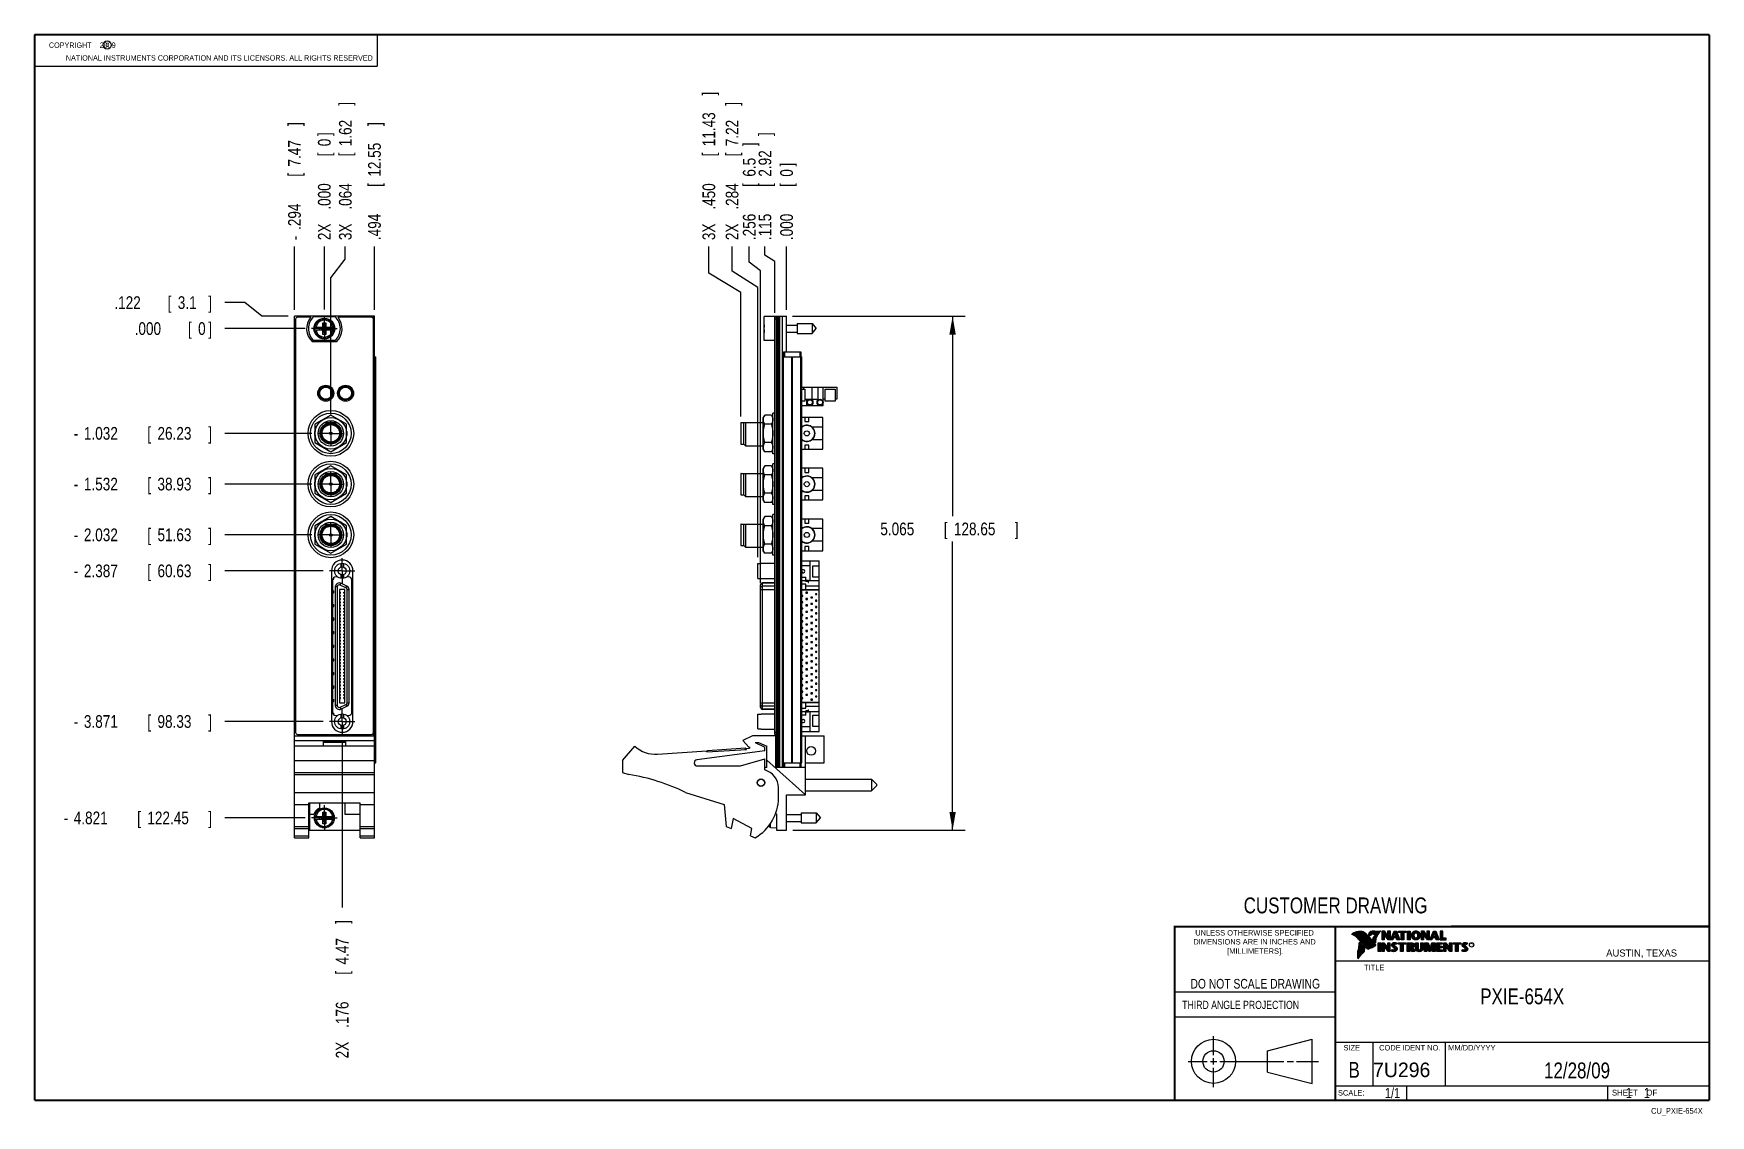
# Model space of a CAD drawing. Header units: inches. Extents: x 0.2 to 16.8, y 0.1 to 10.8.
import ezdxf
from ezdxf.enums import TextEntityAlignment as Align

# ---------------------------------------------------------------- set-up
doc = ezdxf.new("R2010")
doc.units = ezdxf.units.IN
doc.header["$LTSCALE"] = 0.935
doc.header["$MEASUREMENT"] = 0
doc.linetypes.add('CENTER', pattern=[0.6, 0.375, -0.075, 0.075, -0.075])
doc.layers.get('0').update_dxf_attribs({"linetype": 'CONTINUOUS'})
doc.layers.add('DEFAULT_1', color=7, linetype='CENTER')
doc.layers.add('DIMENSIONS', color=7, linetype='CONTINUOUS')
doc.styles.get("Standard").update_dxf_attribs({"font": 'txt', "width": 0.8})
doc.dimstyles.new('DIMSTYLE_1', dxfattribs={"dimtxt": 0.125, "dimasz": 0.18, "dimexe": 0.18, "dimexo": 0.0625, "dimgap": 0.09, "dimtad": 0, "dimtih": 1, "dimtoh": 1, "dimdec": 3, "dimzin": 4, "dimdsep": 46, "dimtxsty": 'STANDARD', "dimblk": '_FILLED', "dimblk1": '_FILLED', "dimblk2": '_FILLED', "dimcen": 0.09, "dimadec": 0, "dimazin": 0, "dimtp": 0.01, "dimtm": 0.01, "dimtfac": 1, "dimtdec": 3, "dimtofl": 0, "dimtmove": 0, "dimatfit": 3, "dimldrblk": '_FILLED', "dimfxl": 1, "dimtolj": 1, "dimtzin": 4, "dimarcsym": 0})
doc.dimstyles.new('DIMSTYLE_2', dxfattribs={"dimtxt": 0.125, "dimasz": 0.18, "dimexe": 0.18, "dimexo": 0.0625, "dimgap": 0.09, "dimtad": 0, "dimtih": 1, "dimtoh": 1, "dimdec": 3, "dimzin": 4, "dimdsep": 46, "dimtxsty": 'STANDARD', "dimblk": '_FILLED', "dimblk1": '_FILLED', "dimblk2": '_FILLED', "dimcen": 0.09, "dimadec": 0, "dimazin": 0, "dimtp": 0.01, "dimtm": 0.01, "dimtfac": 1, "dimtdec": 3, "dimtofl": 0, "dimtmove": 0, "dimatfit": 3, "dimldrblk": '_FILLED', "dimfxl": 1, "dimtolj": 1, "dimtzin": 4, "dimarcsym": 0})

msp = doc.modelspace()

# ---------------------------------------------------------------- texts
at = {"color": 2, "linetype": 'CONTINUOUS', "width": 0.8}
for s, height, p in [('c', 0.053, (0.946, 10.6363)), ('NATIONAL INSTRUMENTS CORPORATION AND ITS LICENSORS. ALL RIGHTS RESERVED', 0.053, (0.5583, 10.5016)), ('THIRD ANGLE PROJECTION', 0.08, (11.5564, 1.1584))]:
    msp.add_text(s, height=height, dxfattribs=at).set_placement(p)
at = {"color": 7, "linetype": 'CONTINUOUS', "width": 0.8}
for s, height, p in [('CUSTOMER DRAWING', 0.15625, (13.0668, 2.1001)), ('DO NOT SCALE DRAWING', 0.095, (12.2754, 1.3592)), ('B', 0.1562, (13.2497, 0.4798))]:
    msp.add_text(s, height=height, dxfattribs=at).set_placement(p, align=Align.CENTER)
at = {"color": 2, "linetype": 'CONTINUOUS'}
for s, p in [('DIMENSIONS ARE IN INCHES AND', (12.2688, 1.7933)), ('UNLESS OTHERWISE SPECIFIED', (12.2688, 1.8819)), ('[MILLIMETERS].', (12.2746, 1.7015))]:
    msp.add_text(s, height=0.053254, dxfattribs=at).set_placement(p, align=Align.CENTER)
for s, height, p in [('R', 0.0217, (14.3971, 1.7782)), ('AUSTIN, TEXAS', 0.069617, (15.7327, 1.6745)), ('TITLE', 0.05325, (13.3474, 1.5397)), ('SIZE', 0.05325, (13.1451, 0.7494)), ('MM/DD/YYYY', 0.05325, (14.1765, 0.7494)), ('SCALE:', 0.05325, (13.0904, 0.3053)), ('SHEET    OF', 0.057262, (15.7892, 0.3052))]:
    msp.add_text(s, height=height, dxfattribs=at).set_placement(p)
at = {"color": 2, "linetype": 'CONTINUOUS', "width": 0.95}
msp.add_text('CODE IDENT NO.', height=0.053254, dxfattribs=at).set_placement((13.7978, 0.7494), align=Align.CENTER)
at = {"color": 7, "linetype": 'CONTINUOUS'}
msp.add_text('7U296', height=0.14316, dxfattribs=at).set_placement((13.4363, 0.4866))
at = {"color": 7, "linetype": 'CONTINUOUS', "width": 0.8}
msp.add_text('1/1', height=0.1, dxfattribs=at).set_placement((13.7025, 0.2805), align=Align.RIGHT)
at = {"color": 2, "linetype": 'CONTINUOUS', "width": 0.8}
msp.add_text('CU_PXIE-654X', height=0.057262, dxfattribs=at).set_placement((16.6837, 0.1254), align=Align.RIGHT)
at = {"color": 2, "linetype": 'CONTINUOUS', "insert": (0.3125, 10.6805), "char_height": 0.053, "width": 0.8904, "attachment_point": 1}
msp.add_mtext('    COPYRIGHT    2009', dxfattribs=at)
at = {"color": 7, "linetype": 'CONTINUOUS'}
for s, insert, char_height, width, attachment_point in [('PXIE-654X\\P ', (14.9051, 1.3603), 0.15625, 1.125, 2), ('12/28/09 ', (15.4455, 0.6307), 0.15625, 1.125, 2), ('    1    1', (15.8075, 0.3805), 0.1, 0.8, 1)]:
    msp.add_mtext(s, dxfattribs=dict(at, insert=insert, char_height=char_height, width=width, attachment_point=attachment_point))

# ---------------------------------------------------------------- blocks, each defined once
blk = doc.blocks.new('*D0')
at = {"layer": 'DIMENSIONS', "color": 2, "linetype": 'CONTINUOUS'}
for p, q in [((2.323, 8.117), (2.123, 8.117)), ((2.489, 7.983), (2.323, 8.117)), ((2.748, 7.983), (2.489, 7.983))]:
    blk.add_line(p, q, dxfattribs=at)
at = {"layer": 'DIMENSIONS', "color": 2, "linetype": 'CONTINUOUS', "width": 0.8}
for s, p in [('.122', (1.036, 8.055)), ('[', (1.561, 8.055)), ('3.1', (1.661, 8.055)), (']', (1.961, 8.055))]:
    blk.add_text(s, height=0.125, dxfattribs=at).set_placement(p)
blk = doc.blocks.new('_FILLED')
at = {"color": 0, "linetype": 'BYBLOCK'}
blk.add_solid([(0, 0), (-1, 0.174), (-1, -0.174)], dxfattribs=at)
blk = doc.blocks.new('*D1')
at = {"layer": 'DIMENSIONS', "color": 2, "linetype": 'CONTINUOUS'}
blk.add_line((2.981, 6.829), (2.123, 6.829), dxfattribs=at)
at = {"layer": 'DIMENSIONS', "color": 2, "linetype": 'CONTINUOUS', "width": 0.8}
for s, p in [('-', (0.636, 6.767)), ('1.032', (0.736, 6.767)), ('[', (1.361, 6.767)), ('26.23', (1.461, 6.767)), (']', (1.961, 6.767))]:
    blk.add_text(s, height=0.125, dxfattribs=at).set_placement(p)
blk = doc.blocks.new('*D2')
at = {"layer": 'DIMENSIONS', "color": 2, "linetype": 'CONTINUOUS'}
blk.add_line((2.981, 6.329), (2.123, 6.329), dxfattribs=at)
at = {"layer": 'DIMENSIONS', "color": 2, "linetype": 'CONTINUOUS', "width": 0.8}
for s, p in [('-', (0.636, 6.267)), ('1.532', (0.736, 6.267)), ('[', (1.361, 6.267)), ('38.93', (1.461, 6.267)), (']', (1.961, 6.267))]:
    blk.add_text(s, height=0.125, dxfattribs=at).set_placement(p)
blk = doc.blocks.new('*D3')
at = {"layer": 'DIMENSIONS', "color": 2, "linetype": 'CONTINUOUS'}
blk.add_line((2.981, 5.829), (2.123, 5.829), dxfattribs=at)
at = {"layer": 'DIMENSIONS', "color": 2, "linetype": 'CONTINUOUS', "width": 0.8}
for s, p in [('-', (0.636, 5.767)), ('2.032', (0.736, 5.767)), ('[', (1.361, 5.767)), ('51.63', (1.461, 5.767)), (']', (1.961, 5.767))]:
    blk.add_text(s, height=0.125, dxfattribs=at).set_placement(p)
blk = doc.blocks.new('*D4')
at = {"layer": 'DIMENSIONS', "color": 2, "linetype": 'CONTINUOUS'}
blk.add_line((3.093, 5.475), (2.123, 5.475), dxfattribs=at)
at = {"layer": 'DIMENSIONS', "color": 2, "linetype": 'CONTINUOUS', "width": 0.8}
for s, p in [('-', (0.636, 5.412)), ('2.387', (0.736, 5.412)), ('[', (1.361, 5.412)), ('60.63', (1.461, 5.412)), (']', (1.961, 5.412))]:
    blk.add_text(s, height=0.125, dxfattribs=at).set_placement(p)
blk = doc.blocks.new('*D5')
at = {"layer": 'DIMENSIONS', "color": 2, "linetype": 'CONTINUOUS'}
blk.add_line((3.093, 3.99), (2.123, 3.99), dxfattribs=at)
at = {"layer": 'DIMENSIONS', "color": 2, "linetype": 'CONTINUOUS', "width": 0.8}
for s, p in [('-', (0.636, 3.928)), ('3.871', (0.736, 3.928)), ('[', (1.361, 3.928)), ('98.33', (1.461, 3.928)), (']', (1.961, 3.928))]:
    blk.add_text(s, height=0.125, dxfattribs=at).set_placement(p)
blk = doc.blocks.new('*D6')
at = {"layer": 'DIMENSIONS', "color": 2, "linetype": 'CONTINUOUS'}
blk.add_line((2.917, 3.041), (2.123, 3.041), dxfattribs=at)
at = {"layer": 'DIMENSIONS', "color": 2, "linetype": 'CONTINUOUS', "width": 0.8}
for s, p in [('-', (0.536, 2.978)), ('4.821', (0.636, 2.978)), ('[', (1.261, 2.978)), ('122.45', (1.361, 2.978)), (']', (1.961, 2.978))]:
    blk.add_text(s, height=0.125, dxfattribs=at).set_placement(p)
blk = doc.blocks.new('*D7')
at = {"layer": 'DIMENSIONS', "color": 2, "linetype": 'CONTINUOUS'}
blk.add_line((2.917, 7.861), (2.123, 7.861), dxfattribs=at)
at = {"layer": 'DIMENSIONS', "color": 2, "linetype": 'CONTINUOUS', "width": 0.8}
for s, p in [('[', (1.761, 7.799)), (']', (1.961, 7.799)), ('.000', (1.236, 7.799)), ('0', (1.861, 7.799))]:
    blk.add_text(s, height=0.125, dxfattribs=at).set_placement(p)
blk = doc.blocks.new('*D8')
at = {"layer": 'DIMENSIONS', "color": 2, "linetype": 'CONTINUOUS'}
for p, q in [((3.311, 8.546), (3.311, 8.671)), ((3.169, 8.362), (3.311, 8.546)), ((3.169, 7.017), (3.169, 8.362))]:
    blk.add_line(p, q, dxfattribs=at)
at = {"layer": 'DIMENSIONS', "color": 2, "linetype": 'CONTINUOUS', "width": 0.8}
for s, p in [(']', (3.374, 10.058)), ('1.62', (3.374, 9.658)), ('[', (3.374, 9.558)), ('.064', (3.374, 9.033)), ('3X ', (3.374, 8.733))]:
    blk.add_text(s, height=0.125, rotation=90, dxfattribs=at).set_placement(p)
blk = doc.blocks.new('*D9')
at = {"layer": 'DIMENSIONS', "color": 2, "linetype": 'CONTINUOUS'}
blk.add_line((2.811, 8.046), (2.811, 8.671), dxfattribs=at)
at = {"layer": 'DIMENSIONS', "color": 2, "linetype": 'CONTINUOUS', "width": 0.8}
for s, p in [(']', (2.873, 9.858)), ('7.47', (2.873, 9.458)), ('[', (2.873, 9.358)), ('.294', (2.873, 8.833)), ('-', (2.873, 8.733))]:
    blk.add_text(s, height=0.125, rotation=90, dxfattribs=at).set_placement(p)
blk = doc.blocks.new('*D10')
at = {"layer": 'DIMENSIONS', "color": 2, "linetype": 'CONTINUOUS'}
blk.add_line((3.599, 8.046), (3.599, 8.671), dxfattribs=at)
at = {"layer": 'DIMENSIONS', "color": 2, "linetype": 'CONTINUOUS', "width": 0.8}
for s, p in [(']', (3.661, 9.858)), ('12.55', (3.661, 9.358)), ('[', (3.661, 9.258)), ('.494', (3.661, 8.733))]:
    blk.add_text(s, height=0.125, rotation=90, dxfattribs=at).set_placement(p)
blk = doc.blocks.new('*D11')
at = {"layer": 'DIMENSIONS', "color": 2, "linetype": 'CONTINUOUS'}
blk.add_line((3.281, 3.803), (3.281, 2.158), dxfattribs=at)
at = {"layer": 'DIMENSIONS', "color": 2, "linetype": 'CONTINUOUS', "width": 0.8}
for s, p in [(']', (3.343, 1.996)), ('4.47', (3.343, 1.596)), ('[', (3.343, 1.496)), ('.176', (3.343, 0.971)), ('2X ', (3.343, 0.671))]:
    blk.add_text(s, height=0.125, rotation=90, dxfattribs=at).set_placement(p)
blk = doc.blocks.new('*D12')
at = {"layer": 'DIMENSIONS', "color": 2, "linetype": 'CONTINUOUS'}
blk.add_line((3.105, 8.049), (3.105, 8.671), dxfattribs=at)
at = {"layer": 'DIMENSIONS', "color": 2, "linetype": 'CONTINUOUS', "width": 0.8}
for s, p in [(']', (3.167, 9.758)), ('[', (3.167, 9.558)), ('0', (3.167, 9.658)), ('.000', (3.167, 9.033)), ('2X ', (3.167, 8.733))]:
    blk.add_text(s, height=0.125, rotation=90, dxfattribs=at).set_placement(p)
blk = doc.blocks.new('*D13')
at = {"layer": 'DIMENSIONS', "color": 2, "linetype": 'CONTINUOUS'}
for p, q in [((7.716, 7.983), (9.419, 7.983)), ((9.294, 7.983), (9.294, 6.013)), ((9.294, 2.919), (9.294, 5.763)), ((7.719, 2.919), (9.419, 2.919))]:
    blk.add_line(p, q, dxfattribs=at)
at = {"layer": 'DIMENSIONS', "color": 2, "linetype": 'CONTINUOUS', "xscale": 0.18, "yscale": 0.18, "zscale": 0.18}
for p, rotation in [((9.294, 7.983), 90), ((9.294, 2.919), 270)]:
    blk.add_blockref('_FILLED', p, dxfattribs=dict(at, rotation=rotation))
at = {"layer": 'DIMENSIONS', "color": 2, "linetype": 'CONTINUOUS', "width": 0.8}
for s, p in [('5.065', (8.582, 5.825)), ('[', (9.207, 5.825)), ('128.65', (9.307, 5.825)), (']', (9.907, 5.825))]:
    blk.add_text(s, height=0.125, dxfattribs=at).set_placement(p)
blk = doc.blocks.new('*D14')
at = {"layer": 'DIMENSIONS', "color": 2, "linetype": 'CONTINUOUS'}
for p, q in [((7.445, 8.586), (7.445, 8.671)), ((7.543, 8.521), (7.445, 8.586)), ((7.543, 8.016), (7.543, 8.521))]:
    blk.add_line(p, q, dxfattribs=at)
at = {"layer": 'DIMENSIONS', "color": 2, "linetype": 'CONTINUOUS', "width": 0.8}
for s, p in [(']', (7.508, 9.758)), ('2.92', (7.508, 9.358)), ('[', (7.508, 9.258)), ('.115', (7.508, 8.733))]:
    blk.add_text(s, height=0.125, rotation=90, dxfattribs=at).set_placement(p)
blk = doc.blocks.new('*D15')
at = {"layer": 'DIMENSIONS', "color": 2, "linetype": 'CONTINUOUS'}
for p, q in [((6.893, 8.407), (6.893, 8.671)), ((7.208, 8.217), (6.893, 8.407)), ((7.208, 6.994), (7.208, 8.217))]:
    blk.add_line(p, q, dxfattribs=at)
at = {"layer": 'DIMENSIONS', "color": 2, "linetype": 'CONTINUOUS', "width": 0.8}
for s, p in [(']', (6.955, 10.158)), ('11.43', (6.955, 9.658)), ('[', (6.955, 9.558)), ('.450', (6.955, 9.033)), ('3X ', (6.955, 8.733))]:
    blk.add_text(s, height=0.125, rotation=90, dxfattribs=at).set_placement(p)
blk = doc.blocks.new('*D16')
at = {"layer": 'DIMENSIONS', "color": 2, "linetype": 'CONTINUOUS'}
for p, q in [((7.122, 8.427), (7.122, 8.671)), ((7.374, 8.267), (7.122, 8.427)), ((7.374, 5.611), (7.374, 8.267))]:
    blk.add_line(p, q, dxfattribs=at)
at = {"layer": 'DIMENSIONS', "color": 2, "linetype": 'CONTINUOUS', "width": 0.8}
for s, p in [(']', (7.184, 10.058)), ('7.22', (7.184, 9.658)), ('[', (7.184, 9.558)), ('.284', (7.184, 9.033)), ('2X ', (7.184, 8.733))]:
    blk.add_text(s, height=0.125, rotation=90, dxfattribs=at).set_placement(p)
blk = doc.blocks.new('*D17')
at = {"layer": 'DIMENSIONS', "color": 2, "linetype": 'CONTINUOUS'}
for p, q in [((7.291, 8.516), (7.291, 8.671)), ((7.403, 8.432), (7.291, 8.516)), ((7.403, 5.352), (7.403, 8.432))]:
    blk.add_line(p, q, dxfattribs=at)
at = {"layer": 'DIMENSIONS', "color": 2, "linetype": 'CONTINUOUS', "width": 0.8}
for s, p in [(']', (7.353, 9.658)), ('6.5', (7.353, 9.358)), ('[', (7.353, 9.258)), ('.256', (7.353, 8.733))]:
    blk.add_text(s, height=0.125, rotation=90, dxfattribs=at).set_placement(p)
blk = doc.blocks.new('*D18')
at = {"layer": 'DIMENSIONS', "color": 2, "linetype": 'CONTINUOUS'}
blk.add_line((7.658, 8.046), (7.658, 8.671), dxfattribs=at)
at = {"layer": 'DIMENSIONS', "color": 2, "linetype": 'CONTINUOUS', "width": 0.8}
for s, p in [(']', (7.721, 9.458)), ('0', (7.721, 9.358)), ('[', (7.721, 9.258)), ('.000', (7.721, 8.733))]:
    blk.add_text(s, height=0.125, rotation=90, dxfattribs=at).set_placement(p)

# ---------------------------------------------------------------- dimensions: what is measured, and where the dimension line sits
at = {"layer": 'DIMENSIONS', "color": 2, "linetype": 'CONTINUOUS'}
for feature_location, offset, dtype, origin, text, picture, middle in [((3.1687, 7.0166), (0.1424, 1.6544), 0, (3.105, 7.9866), '3X <>', '*D8', (3.3111, 9.446)), ((7.2082, 6.9935), (-0.3156, 1.6775), 0, (7.6584, 7.9835), '3X <>', '*D15', (6.8927, 9.496)), ((7.3741, 5.6108), (-0.2524, 3.0602), 0, (7.6584, 7.649), '2X <>', '*D16', (7.1217, 9.446)), ((2.811, 8.046), (0, 0.625), 1, (3.105, 7.9866), '-<>', '*D9', (2.811, 9.346)), ((3.104965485, 8.0490801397), (0, 0.6219), 1, (3.104965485, 7.9865801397), '2X <>', '*D12', (3.104965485, 9.2959801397)), ((2.9174, 3.0406), (-0.7939, 0), 0, (2.9799, 7.8615), '-<>', '*D6', (1.2985, 3.0406)), ((2.98112, 6.829), (-0.85766, 0), 0, (2.97987, 7.86148), '-<>', '*D1', (1.34847, 6.829)), ((2.98112, 6.329), (-0.85766, 0), 0, (2.97987, 7.86148), '-<>', '*D2', (1.34847, 6.329)), ((2.98112, 5.829), (-0.85766, 0), 0, (2.97987, 7.86148), '-<>', '*D3', (1.34847, 5.829)), ((3.0933, 5.4746), (-0.9699, 0), 0, (2.9799, 7.8615), '-<>', '*D4', (1.3485, 5.4746)), ((3.0933, 3.9903), (-0.9699, 0), 0, (2.9799, 7.8615), '-<>', '*D5', (1.3485, 3.9903)), ((3.2809, 3.8027), (0, -1.6447), 1, (3.105, 7.8615), '2X <>', '*D11', (3.2809, 1.3831))]:
    dim = msp.add_ordinate_dim(feature_location=feature_location, offset=offset, dtype=dtype, origin=origin, text=text, dimstyle='DIMSTYLE_1', dxfattribs=at)
    dim.commit()
    dim.dimension.update_dxf_attribs({"geometry": picture, "text_midpoint": middle})
for feature_location, offset, dtype, origin, picture, middle in [((3.599, 8.046), (0, 0.625), 1, (3.105, 7.9866), '*D10', (3.599, 9.346)), ((7.5433547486, 8.0159801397), (-0.0980019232, 0.655), 0, (7.6583547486, 7.9834801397), '*D14', (7.4453528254, 9.2959801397)), ((7.4026, 5.3518), (-0.1116, 3.3192), 0, (7.6584, 7.9835), '*D17', (7.291, 9.246)), ((7.6583547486, 8.0459801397), (0, 0.625), 1, (7.6583547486, 7.9834801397), '*D18', (7.6583547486, 9.1459801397)), ((2.7485, 7.9835), (-0.625, 0.1338), 0, (2.9799, 7.8615), '*D0', (1.5485, 8.1173)), ((2.917365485, 7.8614801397), (-0.7939, 0), 0, (2.979865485, 7.8614801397), '*D7', (1.648465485, 7.8614801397))]:
    dim = msp.add_ordinate_dim(feature_location=feature_location, offset=offset, dtype=dtype, origin=origin, dimstyle='DIMSTYLE_1', dxfattribs=at)
    dim.commit()
    dim.dimension.update_dxf_attribs({"geometry": picture, "text_midpoint": middle})
dim = msp.add_linear_dim(base=(9.2944, 7.9835), p1=(7.7189, 2.9186), p2=(7.7159, 7.9835), angle=90, dimstyle='DIMSTYLE_2', dxfattribs=at)
dim.commit()
dim.dimension.update_dxf_attribs({"geometry": '*D13', "text_midpoint": (9.2944, 5.8878), "dimtype": 160})

# ---------------------------------------------------------------- linework, layer by layer
at = {"color": 2, "linetype": 'CONTINUOUS'}
for p, q in [((0.25, 10.7586), (3.625, 10.7586)), ((0.25, 10.7586), (0.25, 10.4456)), ((3.625, 10.7586), (3.625, 10.4456)), ((0.25, 10.4456), (3.625, 10.4456)), ((13.0652, 1.9695), (16.745, 1.9695)), ((13.0652, 1.9695), (13.0652, 0.2605)), ((13.2311, 1.8934), (13.2311, 1.8949)), ((13.2347, 1.8921), (13.2347, 1.8972)), ((13.2382, 1.8907), (13.2382, 1.8994)), ((13.2418, 1.8892), (13.2418, 1.9015)), ((13.2453, 1.8876), (13.2453, 1.9035)), ((13.2489, 1.8858), (13.2489, 1.9054)), ((13.2524, 1.8839), (13.2524, 1.9069)), ((13.256, 1.8818), (13.256, 1.9084)), ((13.2596, 1.8796), (13.2596, 1.9098)), ((13.2631, 1.8772), (13.2631, 1.9111)), ((13.2667, 1.8747), (13.2667, 1.9124)), ((13.2702, 1.872), (13.2702, 1.9135)), ((13.2738, 1.869), (13.2738, 1.9146)), ((13.2773, 1.8658), (13.2773, 1.9155)), ((13.2809, 1.8624), (13.2809, 1.9164)), ((13.2844, 1.8587), (13.2844, 1.9173)), ((13.288, 1.8549), (13.288, 1.9181)), ((13.2915, 1.851), (13.2915, 1.9188)), ((13.2951, 1.8471), (13.2951, 1.9194)), ((13.2987, 1.8431), (13.2987, 1.9198)), ((13.3022, 1.8391), (13.3022, 1.92)), ((13.3058, 1.8351), (13.3058, 1.9201)), ((13.3093, 1.8311), (13.3093, 1.9201)), ((13.3129, 1.827), (13.3129, 1.9199)), ((13.3164, 1.8229), (13.3164, 1.9196)), ((13.32, 1.8188), (13.32, 1.9192)), ((13.3235, 1.8146), (13.3235, 1.9186)), ((13.3271, 1.8104), (13.3271, 1.9179)), ((13.3306, 1.8062), (13.3306, 1.9172)), ((13.3342, 1.802), (13.3342, 1.9163)), ((13.3378, 1.7978), (13.3378, 1.9151)), ((13.3413, 1.7937), (13.3413, 1.9138)), ((13.3449, 1.7897), (13.3449, 1.9122)), ((13.3484, 1.7856), (13.3484, 1.9103)), ((13.352, 1.7817), (13.352, 1.9081)), ((13.3555, 1.7778), (13.3555, 1.9055)), ((13.3591, 1.7739), (13.3591, 1.9026)), ((13.3626, 1.7701), (13.3626, 1.8991)), ((13.3662, 1.7663), (13.3662, 1.8952)), ((13.3697, 1.7625), (13.3697, 1.8915)), ((13.3733, 1.7588), (13.3733, 1.8878)), ((13.3769, 1.7556), (13.3769, 1.8841)), ((13.3804, 1.7529), (13.3804, 1.8803)), ((13.384, 1.7512), (13.384, 1.8766)), ((13.3875, 1.7509), (13.3875, 1.8728)), ((13.4022, 1.878), (13.3901, 1.8922)), ((13.3911, 1.7518), (13.3911, 1.8691)), ((13.4029, 1.881), (13.3927, 1.893)), ((13.3946, 1.8908), (13.3946, 1.8999)), ((13.3946, 1.7533), (13.3946, 1.8653)), ((13.3982, 1.8866), (13.3982, 1.9062)), ((13.3982, 1.7548), (13.3982, 1.8615)), ((13.4017, 1.8824), (13.4017, 1.9101)), ((13.4017, 1.7563), (13.4017, 1.8574)), ((13.4053, 1.8823), (13.4053, 1.9129)), ((13.4053, 1.7578), (13.4053, 1.8531)), ((13.4088, 1.8844), (13.4088, 1.915)), ((13.4088, 1.7593), (13.4088, 1.8488)), ((13.4124, 1.887), (13.4124, 1.9167)), ((13.4124, 1.7609), (13.4124, 1.8445)), ((13.4159, 1.89), (13.4159, 1.9182)), ((13.4159, 1.7625), (13.4159, 1.8402)), ((13.4195, 1.8937), (13.4195, 1.9193)), ((13.4195, 1.7641), (13.4195, 1.8359)), ((13.4231, 1.8964), (13.4231, 1.9203)), ((13.4231, 1.7657), (13.4231, 1.8316)), ((13.4266, 1.8982), (13.4266, 1.9209)), ((13.4266, 1.7674), (13.4266, 1.8273)), ((13.4302, 1.8995), (13.4302, 1.9214)), ((13.4302, 1.7691), (13.4302, 1.823)), ((13.4414, 1.8328), (13.4319, 1.8437)), ((13.4337, 1.8997), (13.4337, 1.922)), ((13.4337, 1.7708), (13.4337, 1.8187)), ((13.4433, 1.8344), (13.4349, 1.844)), ((13.4373, 1.8991), (13.4373, 1.9224)), ((13.4373, 1.8413), (13.4373, 1.8491)), ((13.4408, 1.898), (13.4408, 1.9228)), ((13.4408, 1.8372), (13.4408, 1.8572)), ((13.4444, 1.8972), (13.4444, 1.9231)), ((13.4444, 1.8331), (13.4444, 1.8665)), ((13.4479, 1.8969), (13.4479, 1.9234)), ((13.4479, 1.8288), (13.4479, 1.873)), ((13.4515, 1.8966), (13.4515, 1.9236)), ((13.4515, 1.8247), (13.4515, 1.8764)), ((13.4529, 1.9261), (13.5132, 1.9271)), ((13.453, 1.9236), (13.5067, 1.9245)), ((13.455, 1.8965), (13.455, 1.9237)), ((13.455, 1.8207), (13.455, 1.878)), ((13.4586, 1.8964), (13.4586, 1.9237)), ((13.4586, 1.8303), (13.4586, 1.879)), ((13.4622, 1.8957), (13.4622, 1.9238)), ((13.4622, 1.8535), (13.4622, 1.8795)), ((13.4657, 1.8935), (13.4657, 1.9238)), ((13.4657, 1.8636), (13.4657, 1.8798)), ((13.4693, 1.872), (13.4693, 1.9239)), ((13.4728, 1.8794), (13.4728, 1.9239)), ((13.4764, 1.8859), (13.4764, 1.924)), ((13.4799, 1.8919), (13.4799, 1.924)), ((13.4835, 1.8973), (13.4835, 1.9241)), ((13.487, 1.9023), (13.487, 1.9242)), ((13.4906, 1.9069), (13.4906, 1.9242)), ((13.4941, 1.9112), (13.4941, 1.9243)), ((13.4977, 1.9153), (13.4977, 1.9243)), ((13.5013, 1.9191), (13.5013, 1.9244)), ((13.5261, 1.9263), (13.5451, 1.9263)), ((13.5261, 1.839), (13.5261, 1.9263)), ((13.5466, 1.839), (13.5261, 1.839)), ((13.5286, 1.9237), (13.5439, 1.9237)), ((13.5286, 1.8415), (13.5286, 1.9237)), ((13.5441, 1.8415), (13.5286, 1.8415)), ((13.5332, 1.8415), (13.5332, 1.9237)), ((13.5367, 1.8415), (13.5367, 1.9237)), ((13.5402, 1.8415), (13.5402, 1.9237)), ((13.5441, 1.8976), (13.5437, 1.9237)), ((13.5439, 1.9237), (13.5854, 1.869)), ((13.5873, 1.8415), (13.5441, 1.8976)), ((13.5441, 1.8976), (13.5441, 1.8415)), ((13.5451, 1.9263), (13.5829, 1.8765)), ((13.586, 1.839), (13.5466, 1.8902)), ((13.5466, 1.8902), (13.5466, 1.839)), ((13.5471, 1.8936), (13.5471, 1.9194)), ((13.5506, 1.8891), (13.5506, 1.9149)), ((13.5541, 1.8846), (13.5541, 1.9103)), ((13.5576, 1.8801), (13.5576, 1.9057)), ((13.561, 1.8756), (13.561, 1.9011)), ((13.5645, 1.8711), (13.5645, 1.8965)), ((13.568, 1.8665), (13.568, 1.8919)), ((13.5715, 1.862), (13.5715, 1.8874)), ((13.575, 1.8575), (13.575, 1.8828)), ((13.5784, 1.853), (13.5784, 1.8782)), ((13.5819, 1.8485), (13.5819, 1.8736)), ((13.5829, 1.9263), (13.6036, 1.9263)), ((13.5829, 1.8765), (13.5829, 1.9263)), ((13.5854, 1.9237), (13.6011, 1.9237)), ((13.5854, 1.869), (13.5854, 1.9237)), ((13.5854, 1.844), (13.5854, 1.869)), ((13.6036, 1.839), (13.586, 1.839)), ((13.6011, 1.8415), (13.5873, 1.8415)), ((13.5889, 1.8415), (13.5889, 1.9237)), ((13.5923, 1.8415), (13.5923, 1.9237)), ((13.5958, 1.8415), (13.5958, 1.9237)), ((13.5993, 1.8415), (13.5993, 1.9237)), ((13.6011, 1.9237), (13.6011, 1.8415)), ((13.6036, 1.9263), (13.6036, 1.839)), ((13.6088, 1.839), (13.6444, 1.9262)), ((13.6294, 1.839), (13.6088, 1.839)), ((13.6125, 1.8415), (13.6461, 1.9237)), ((13.6277, 1.8415), (13.6125, 1.8415)), ((13.6167, 1.8415), (13.6167, 1.8516)), ((13.6201, 1.8415), (13.6201, 1.8601)), ((13.6236, 1.8415), (13.6236, 1.8686)), ((13.6271, 1.8415), (13.6271, 1.8771)), ((13.6361, 1.8623), (13.6277, 1.8415)), ((13.6378, 1.8598), (13.6294, 1.839)), ((13.6306, 1.8486), (13.6306, 1.8857)), ((13.634, 1.8573), (13.634, 1.8942)), ((13.6665, 1.8623), (13.6361, 1.8623)), ((13.6375, 1.8623), (13.6375, 1.9027)), ((13.6647, 1.8598), (13.6378, 1.8598)), ((13.6388, 1.8711), (13.65, 1.9073)), ((13.6639, 1.8711), (13.6388, 1.8711)), ((13.641, 1.8781), (13.641, 1.9112)), ((13.641, 1.8623), (13.641, 1.8711)), ((13.6423, 1.8736), (13.6519, 1.9048)), ((13.6606, 1.8736), (13.6423, 1.8736)), ((13.6444, 1.9262), (13.6664, 1.9262)), ((13.6445, 1.8893), (13.6445, 1.9197)), ((13.6445, 1.8623), (13.6445, 1.8711)), ((13.6461, 1.9237), (13.6647, 1.9237)), ((13.6479, 1.9006), (13.6479, 1.9237)), ((13.6479, 1.8623), (13.6479, 1.8711)), ((13.65, 1.9073), (13.6541, 1.9073)), ((13.6514, 1.9073), (13.6514, 1.9237)), ((13.6514, 1.8623), (13.6514, 1.8711)), ((13.6519, 1.9048), (13.6521, 1.9048)), ((13.6521, 1.9048), (13.6606, 1.8736)), ((13.6541, 1.9073), (13.6639, 1.8711)), ((13.6549, 1.9043), (13.6549, 1.9237)), ((13.6549, 1.8623), (13.6549, 1.8711)), ((13.6584, 1.8915), (13.6584, 1.9237)), ((13.6584, 1.8623), (13.6584, 1.8711)), ((13.6618, 1.8787), (13.6618, 1.9237)), ((13.6618, 1.8623), (13.6618, 1.8711)), ((13.6647, 1.9237), (13.6959, 1.8415)), ((13.6717, 1.839), (13.6647, 1.8598)), ((13.6653, 1.8623), (13.6653, 1.922)), ((13.6664, 1.9262), (13.6995, 1.839)), ((13.6735, 1.8415), (13.6665, 1.8623)), ((13.6688, 1.8555), (13.6688, 1.9128)), ((13.6995, 1.839), (13.6717, 1.839)), ((13.6723, 1.8452), (13.6723, 1.9037)), ((13.6959, 1.8415), (13.6735, 1.8415)), ((13.6757, 1.8415), (13.6757, 1.8945)), ((13.6792, 1.8415), (13.6792, 1.8854)), ((13.6827, 1.8415), (13.6827, 1.8762)), ((13.6862, 1.8415), (13.6862, 1.8671)), ((13.6866, 1.9262), (13.7634, 1.9262)), ((13.6866, 1.9099), (13.6866, 1.9262)), ((13.7118, 1.9099), (13.6866, 1.9099)), ((13.6891, 1.9237), (13.7609, 1.9237)), ((13.6891, 1.9125), (13.6891, 1.9237)), ((13.7143, 1.9125), (13.6891, 1.9125)), ((13.6896, 1.8415), (13.6896, 1.8579)), ((13.6931, 1.9125), (13.6931, 1.9237)), ((13.6931, 1.8415), (13.6931, 1.8488)), ((13.6966, 1.9125), (13.6966, 1.9237)), ((13.7001, 1.9125), (13.7001, 1.9237)), ((13.7035, 1.9125), (13.7035, 1.9237)), ((13.707, 1.9125), (13.707, 1.9237)), ((13.7105, 1.9125), (13.7105, 1.9237)), ((13.7118, 1.839), (13.7118, 1.9099)), ((13.7382, 1.839), (13.7118, 1.839)), ((13.7143, 1.9125), (13.714, 1.9237)), ((13.7143, 1.8415), (13.7143, 1.9125)), ((13.7357, 1.8415), (13.7143, 1.8415)), ((13.7174, 1.8415), (13.7174, 1.9237)), ((13.7209, 1.8415), (13.7209, 1.9237)), ((13.7244, 1.8415), (13.7244, 1.9237)), ((13.7279, 1.8415), (13.7279, 1.9237)), ((13.7313, 1.8415), (13.7313, 1.9237)), ((13.7357, 1.9125), (13.7348, 1.9237)), ((13.7609, 1.9125), (13.7357, 1.9125)), ((13.7357, 1.9125), (13.7357, 1.8415)), ((13.7634, 1.9099), (13.7382, 1.9099)), ((13.7382, 1.9099), (13.7382, 1.839)), ((13.7383, 1.9125), (13.7383, 1.9237)), ((13.7418, 1.9125), (13.7418, 1.9237)), ((13.7452, 1.9125), (13.7452, 1.9237)), ((13.7487, 1.9125), (13.7487, 1.9237)), ((13.7522, 1.9125), (13.7522, 1.9237)), ((13.7557, 1.9125), (13.7557, 1.9237)), ((13.7591, 1.9125), (13.7591, 1.9237)), ((13.7609, 1.9237), (13.7609, 1.9125)), ((13.7634, 1.9262), (13.7634, 1.9099)), ((13.7768, 1.9262), (13.8031, 1.9262)), ((13.7768, 1.839), (13.7768, 1.9262)), ((13.8031, 1.839), (13.7768, 1.839)), ((13.7794, 1.9237), (13.8006, 1.9237)), ((13.7794, 1.8415), (13.7794, 1.9237)), ((13.8006, 1.8415), (13.7794, 1.8415)), ((13.7835, 1.8415), (13.7835, 1.9237)), ((13.787, 1.8415), (13.787, 1.9237)), ((13.7904, 1.8415), (13.7904, 1.9237)), ((13.7939, 1.8415), (13.7939, 1.9237)), ((13.7974, 1.8415), (13.7974, 1.9237)), ((13.8006, 1.9237), (13.8006, 1.8415)), ((13.8031, 1.9262), (13.8031, 1.839)), ((13.8154, 1.8853), (13.8155, 1.8871)), ((13.8154, 1.8834), (13.8154, 1.8853)), ((13.8154, 1.8816), (13.8154, 1.8834)), ((13.8155, 1.8797), (13.8154, 1.8816)), ((13.8155, 1.8871), (13.8157, 1.8889)), ((13.8157, 1.8779), (13.8155, 1.8797)), ((13.8157, 1.8889), (13.8159, 1.8907)), ((13.8159, 1.876), (13.8157, 1.8779)), ((13.8159, 1.8907), (13.8161, 1.8924)), ((13.8162, 1.8742), (13.8159, 1.876)), ((13.8161, 1.8924), (13.8165, 1.8941)), ((13.8166, 1.8724), (13.8162, 1.8742)), ((13.8165, 1.8941), (13.8169, 1.8958)), ((13.817, 1.8706), (13.8166, 1.8724)), ((13.8169, 1.8958), (13.8174, 1.8975)), ((13.8174, 1.8689), (13.817, 1.8706)), ((13.8174, 1.8975), (13.8179, 1.8991)), ((13.8179, 1.8672), (13.8174, 1.8689)), ((13.8179, 1.8991), (13.8185, 1.9006)), ((13.8179, 1.8852), (13.818, 1.8869)), ((13.8179, 1.8834), (13.8179, 1.8852)), ((13.818, 1.8817), (13.8179, 1.8834)), ((13.8185, 1.8655), (13.8179, 1.8672)), ((13.818, 1.8869), (13.8182, 1.8886)), ((13.8181, 1.8799), (13.818, 1.8817)), ((13.8182, 1.8781), (13.8181, 1.8799)), ((13.8182, 1.8886), (13.8184, 1.8903)), ((13.8184, 1.8764), (13.8182, 1.8781)), ((13.8184, 1.8903), (13.8186, 1.892)), ((13.8187, 1.8746), (13.8184, 1.8764)), ((13.8185, 1.9006), (13.8191, 1.9021)), ((13.8191, 1.8639), (13.8185, 1.8655)), ((13.8186, 1.892), (13.819, 1.8936)), ((13.8191, 1.8729), (13.8187, 1.8746)), ((13.819, 1.8936), (13.8193, 1.8952)), ((13.8191, 1.9021), (13.8198, 1.9036)), ((13.8194, 1.8712), (13.8191, 1.8729)), ((13.8198, 1.8623), (13.8191, 1.8639)), ((13.8193, 1.8952), (13.8198, 1.8967)), ((13.8199, 1.8696), (13.8194, 1.8712)), ((13.8198, 1.9036), (13.8206, 1.9051)), ((13.8198, 1.8967), (13.8203, 1.8982)), ((13.8205, 1.8607), (13.8198, 1.8623)), ((13.8204, 1.8679), (13.8199, 1.8696)), ((13.8203, 1.8982), (13.8208, 1.8997)), ((13.8209, 1.8664), (13.8204, 1.8679)), ((13.8213, 1.8592), (13.8205, 1.8607)), ((13.8206, 1.9051), (13.8214, 1.9065)), ((13.8208, 1.8997), (13.8214, 1.9011)), ((13.8209, 1.8664), (13.8208, 1.8997)), ((13.8215, 1.8648), (13.8209, 1.8664)), ((13.8221, 1.8578), (13.8213, 1.8592)), ((13.8214, 1.9065), (13.8223, 1.9079)), ((13.8214, 1.9011), (13.8221, 1.9025)), ((13.8221, 1.8633), (13.8215, 1.8648)), ((13.8221, 1.9025), (13.8228, 1.9038)), ((13.8228, 1.8619), (13.8221, 1.8633)), ((13.823, 1.8563), (13.8221, 1.8578)), ((13.8223, 1.9079), (13.8232, 1.9092)), ((13.8228, 1.9038), (13.8236, 1.9052)), ((13.8235, 1.8604), (13.8228, 1.8619)), ((13.8239, 1.855), (13.823, 1.8563)), ((13.8232, 1.9092), (13.8243, 1.9106)), ((13.8243, 1.8591), (13.8235, 1.8604)), ((13.8236, 1.9052), (13.8244, 1.9065)), ((13.8249, 1.8536), (13.8239, 1.855)), ((13.8243, 1.9106), (13.8253, 1.9119)), ((13.8243, 1.8591), (13.8244, 1.9065)), ((13.8251, 1.8577), (13.8243, 1.8591)), ((13.8244, 1.9065), (13.8253, 1.9077)), ((13.826, 1.8523), (13.8249, 1.8536)), ((13.826, 1.8564), (13.8251, 1.8577)), ((13.8253, 1.9119), (13.8265, 1.9132)), ((13.8253, 1.9077), (13.8262, 1.909)), ((13.8269, 1.8552), (13.826, 1.8564)), ((13.8271, 1.8511), (13.826, 1.8523)), ((13.8262, 1.909), (13.8273, 1.9102)), ((13.8265, 1.9132), (13.8276, 1.9144)), ((13.8279, 1.854), (13.8269, 1.8552)), ((13.8282, 1.8499), (13.8271, 1.8511)), ((13.8273, 1.9102), (13.8283, 1.9114)), ((13.8276, 1.9144), (13.8288, 1.9156)), ((13.8279, 1.854), (13.8283, 1.9114)), ((13.8289, 1.8528), (13.8279, 1.854)), ((13.8294, 1.8487), (13.8282, 1.8499)), ((13.8283, 1.9114), (13.8294, 1.9126)), ((13.8288, 1.9156), (13.8301, 1.9167)), ((13.83, 1.8517), (13.8289, 1.8528)), ((13.8294, 1.9126), (13.8306, 1.9137)), ((13.8306, 1.8476), (13.8294, 1.8487)), ((13.8311, 1.8506), (13.83, 1.8517)), ((13.8301, 1.9167), (13.8314, 1.9178)), ((13.8306, 1.9137), (13.8318, 1.9148)), ((13.8319, 1.8466), (13.8306, 1.8476)), ((13.8311, 1.8506), (13.8318, 1.9148)), ((13.8323, 1.8496), (13.8311, 1.8506)), ((13.8314, 1.9178), (13.8327, 1.9188)), ((13.8318, 1.9148), (13.833, 1.9158)), ((13.8332, 1.8456), (13.8319, 1.8466)), ((13.8335, 1.8486), (13.8323, 1.8496)), ((13.8327, 1.9188), (13.834, 1.9198)), ((13.833, 1.9158), (13.8342, 1.9168)), ((13.8346, 1.8447), (13.8332, 1.8456)), ((13.8347, 1.8477), (13.8335, 1.8486)), ((13.834, 1.9198), (13.8354, 1.9207)), ((13.8342, 1.9168), (13.8355, 1.9177)), ((13.836, 1.8438), (13.8346, 1.8447)), ((13.8347, 1.8477), (13.8355, 1.9177)), ((13.836, 1.8468), (13.8347, 1.8477)), ((13.8354, 1.9207), (13.8368, 1.9215)), ((13.8355, 1.9177), (13.8368, 1.9185)), ((13.8373, 1.846), (13.836, 1.8468)), ((13.8374, 1.843), (13.836, 1.8438)), ((13.8368, 1.9215), (13.8382, 1.9223)), ((13.8368, 1.9185), (13.8381, 1.9193)), ((13.8386, 1.8452), (13.8373, 1.846)), ((13.839, 1.8423), (13.8374, 1.843)), ((13.8381, 1.9193), (13.8394, 1.92)), ((13.8386, 1.8452), (13.8381, 1.9193)), ((13.8382, 1.9223), (13.8397, 1.923)), ((13.84, 1.8445), (13.8386, 1.8452)), ((13.8405, 1.8416), (13.839, 1.8423)), ((13.8394, 1.92), (13.8408, 1.9207)), ((13.8397, 1.923), (13.8412, 1.9237)), ((13.8397, 1.8857), (13.8398, 1.8868)), ((13.8397, 1.8845), (13.8397, 1.8857)), ((13.8397, 1.8833), (13.8397, 1.8845)), ((13.8397, 1.8821), (13.8397, 1.8833)), ((13.8397, 1.8809), (13.8397, 1.8821)), ((13.8398, 1.8796), (13.8397, 1.8809)), ((13.8398, 1.8868), (13.8399, 1.888)), ((13.8399, 1.8784), (13.8398, 1.8796)), ((13.8399, 1.888), (13.84, 1.8891)), ((13.84, 1.8773), (13.8399, 1.8784)), ((13.84, 1.8891), (13.8401, 1.8902)), ((13.8401, 1.8761), (13.84, 1.8773)), ((13.8415, 1.8439), (13.84, 1.8445)), ((13.8401, 1.8902), (13.8402, 1.8913)), ((13.8402, 1.8749), (13.8401, 1.8761)), ((13.8402, 1.8913), (13.8403, 1.8924)), ((13.8404, 1.8738), (13.8402, 1.8749)), ((13.8403, 1.8924), (13.8405, 1.8934)), ((13.8405, 1.8727), (13.8404, 1.8738)), ((13.8405, 1.8934), (13.8407, 1.8944)), ((13.8407, 1.8716), (13.8405, 1.8727)), ((13.8421, 1.8409), (13.8405, 1.8416)), ((13.8407, 1.8944), (13.8409, 1.8954)), ((13.841, 1.8706), (13.8407, 1.8716)), ((13.8408, 1.9207), (13.8422, 1.9213)), ((13.8409, 1.8954), (13.8411, 1.8963)), ((13.8412, 1.8696), (13.841, 1.8706)), ((13.8411, 1.8963), (13.8414, 1.8972)), ((13.8412, 1.9237), (13.8427, 1.9243)), ((13.8414, 1.8686), (13.8412, 1.8696)), ((13.8414, 1.8972), (13.8416, 1.8981)), ((13.8417, 1.8677), (13.8414, 1.8686)), ((13.8415, 1.8439), (13.8417, 1.8678)), ((13.843, 1.8433), (13.8415, 1.8439)), ((13.8416, 1.8981), (13.8419, 1.899)), ((13.842, 1.8667), (13.8417, 1.8677)), ((13.8419, 1.899), (13.8422, 1.8999)), ((13.842, 1.8991), (13.8422, 1.9213)), ((13.8423, 1.8658), (13.842, 1.8667)), ((13.8438, 1.8404), (13.8421, 1.8409)), ((13.8422, 1.9213), (13.8436, 1.9219)), ((13.8422, 1.8999), (13.8426, 1.9007)), ((13.8422, 1.8844), (13.8423, 1.8856)), ((13.8422, 1.8833), (13.8422, 1.8844)), ((13.8422, 1.8821), (13.8422, 1.8833)), ((13.8423, 1.8809), (13.8422, 1.8821)), ((13.8423, 1.8867), (13.8424, 1.8878)), ((13.8423, 1.8856), (13.8423, 1.8867)), ((13.8423, 1.8798), (13.8423, 1.8809)), ((13.8424, 1.8786), (13.8423, 1.8798)), ((13.8427, 1.865), (13.8423, 1.8658)), ((13.8424, 1.8878), (13.8425, 1.8889)), ((13.8425, 1.8775), (13.8424, 1.8786)), ((13.8425, 1.8889), (13.8426, 1.89)), ((13.8426, 1.8764), (13.8425, 1.8775)), ((13.8426, 1.9007), (13.843, 1.9016)), ((13.8426, 1.89), (13.8427, 1.891)), ((13.8427, 1.8753), (13.8426, 1.8764)), ((13.8427, 1.9243), (13.8443, 1.9248)), ((13.8427, 1.891), (13.8428, 1.892)), ((13.8429, 1.8742), (13.8427, 1.8753)), ((13.8431, 1.8641), (13.8427, 1.865)), ((13.8428, 1.892), (13.843, 1.893)), ((13.843, 1.8731), (13.8429, 1.8742)), ((13.843, 1.9016), (13.8434, 1.9024)), ((13.843, 1.893), (13.8432, 1.8939)), ((13.8432, 1.8721), (13.843, 1.8731)), ((13.8445, 1.8428), (13.843, 1.8433)), ((13.8434, 1.8633), (13.8431, 1.8641)), ((13.8432, 1.8939), (13.8434, 1.8948)), ((13.8434, 1.8712), (13.8432, 1.8721)), ((13.8434, 1.9024), (13.8438, 1.9032)), ((13.8434, 1.8948), (13.8436, 1.8957)), ((13.8436, 1.8702), (13.8434, 1.8712)), ((13.8439, 1.8625), (13.8434, 1.8633)), ((13.8436, 1.9219), (13.8451, 1.9224)), ((13.8436, 1.8957), (13.8438, 1.8965)), ((13.8439, 1.8693), (13.8436, 1.8702)), ((13.8438, 1.9032), (13.8443, 1.904)), ((13.8438, 1.8965), (13.844, 1.8974)), ((13.8455, 1.8399), (13.8438, 1.8404)), ((13.8441, 1.8684), (13.8439, 1.8693)), ((13.8443, 1.8617), (13.8439, 1.8625)), ((13.844, 1.8974), (13.8443, 1.8982)), ((13.8444, 1.8676), (13.8441, 1.8684)), ((13.8443, 1.9248), (13.8459, 1.9253)), ((13.8443, 1.904), (13.8447, 1.9047)), ((13.8443, 1.8982), (13.8446, 1.899)), ((13.8448, 1.8609), (13.8443, 1.8617)), ((13.8447, 1.8667), (13.8444, 1.8676)), ((13.8462, 1.8423), (13.8445, 1.8428)), ((13.8446, 1.899), (13.8449, 1.8997)), ((13.8447, 1.9047), (13.8453, 1.9055)), ((13.845, 1.8659), (13.8447, 1.8667)), ((13.8453, 1.8602), (13.8448, 1.8609)), ((13.8449, 1.8997), (13.8453, 1.9005)), ((13.8454, 1.8651), (13.845, 1.8659)), ((13.8451, 1.9224), (13.8466, 1.9229)), ((13.8453, 1.9055), (13.8451, 1.9224)), ((13.8453, 1.9055), (13.8458, 1.9062)), ((13.8453, 1.9005), (13.8456, 1.9012)), ((13.8458, 1.8595), (13.8453, 1.8602)), ((13.8457, 1.8644), (13.8454, 1.8651)), ((13.8473, 1.8395), (13.8455, 1.8399)), ((13.8456, 1.9012), (13.846, 1.902)), ((13.8461, 1.8637), (13.8457, 1.8644)), ((13.8458, 1.9062), (13.8464, 1.9068)), ((13.8464, 1.8588), (13.8458, 1.8595)), ((13.846, 1.8424), (13.8458, 1.8595)), ((13.8459, 1.9253), (13.8476, 1.9257)), ((13.846, 1.902), (13.8464, 1.9027)), ((13.8465, 1.863), (13.8461, 1.8637)), ((13.8478, 1.8419), (13.8462, 1.8423)), ((13.8464, 1.9068), (13.847, 1.9074)), ((13.8464, 1.9027), (13.8468, 1.9033)), ((13.847, 1.8581), (13.8464, 1.8588)), ((13.8469, 1.8623), (13.8465, 1.863)), ((13.8466, 1.9229), (13.8481, 1.9233)), ((13.8468, 1.9033), (13.8473, 1.9039)), ((13.8473, 1.8617), (13.8469, 1.8623)), ((13.847, 1.9074), (13.8477, 1.908)), ((13.8477, 1.8575), (13.847, 1.8581)), ((13.8473, 1.9039), (13.8478, 1.9045)), ((13.8478, 1.8611), (13.8473, 1.8617)), ((13.8491, 1.8391), (13.8473, 1.8395)), ((13.8476, 1.9257), (13.8492, 1.9261)), ((13.8477, 1.908), (13.8483, 1.9086)), ((13.8483, 1.857), (13.8477, 1.8575)), ((13.8478, 1.9045), (13.8482, 1.9051)), ((13.8483, 1.8605), (13.8478, 1.8611)), ((13.8495, 1.8416), (13.8478, 1.8419)), ((13.8481, 1.9233), (13.8497, 1.9236)), ((13.8482, 1.9051), (13.8488, 1.9056)), ((13.8483, 1.9086), (13.849, 1.9091)), ((13.8488, 1.8599), (13.8483, 1.8605)), ((13.849, 1.8564), (13.8483, 1.857)), ((13.8488, 1.9056), (13.8493, 1.9061)), ((13.8494, 1.8594), (13.8488, 1.8599)), ((13.849, 1.9091), (13.8497, 1.9095)), ((13.8498, 1.8559), (13.849, 1.8564)), ((13.8509, 1.8388), (13.8491, 1.8391)), ((13.8492, 1.9261), (13.8509, 1.9264)), ((13.8493, 1.9061), (13.8498, 1.9065)), ((13.8499, 1.8589), (13.8494, 1.8594)), ((13.8495, 1.9094), (13.8495, 1.9236)), ((13.8495, 1.8416), (13.8495, 1.8561)), ((13.8513, 1.8413), (13.8495, 1.8416)), ((13.8497, 1.9236), (13.8513, 1.9239)), ((13.8497, 1.9095), (13.8505, 1.9099)), ((13.8498, 1.9065), (13.8504, 1.9069)), ((13.8505, 1.8555), (13.8498, 1.8559)), ((13.8505, 1.8585), (13.8499, 1.8589)), ((13.8504, 1.9069), (13.851, 1.9073)), ((13.8505, 1.9099), (13.8512, 1.9103)), ((13.8511, 1.8581), (13.8505, 1.8585)), ((13.8513, 1.8551), (13.8505, 1.8555)), ((13.8509, 1.9264), (13.8527, 1.9266)), ((13.8528, 1.8386), (13.8509, 1.8388)), ((13.851, 1.9073), (13.8516, 1.9077)), ((13.8518, 1.8577), (13.8511, 1.8581)), ((13.8512, 1.9103), (13.852, 1.9106)), ((13.8513, 1.9239), (13.853, 1.9241)), ((13.8521, 1.8547), (13.8513, 1.8551)), ((13.853, 1.8411), (13.8513, 1.8413)), ((13.8516, 1.9077), (13.8523, 1.908)), ((13.8524, 1.8574), (13.8518, 1.8577)), ((13.852, 1.9106), (13.8528, 1.9109)), ((13.853, 1.8544), (13.8521, 1.8547)), ((13.8523, 1.908), (13.8529, 1.9083)), ((13.8531, 1.8571), (13.8524, 1.8574)), ((13.8527, 1.9266), (13.8544, 1.9268)), ((13.8528, 1.9109), (13.8536, 1.9111)), ((13.8547, 1.8384), (13.8528, 1.8386)), ((13.8529, 1.9083), (13.8536, 1.9085)), ((13.853, 1.9241), (13.8546, 1.9243)), ((13.853, 1.9109), (13.853, 1.9241)), ((13.8538, 1.8542), (13.853, 1.8544)), ((13.853, 1.8411), (13.853, 1.8544)), ((13.8548, 1.841), (13.853, 1.8411)), ((13.8538, 1.8568), (13.8531, 1.8571)), ((13.8536, 1.9111), (13.8545, 1.9113)), ((13.8536, 1.9085), (13.8543, 1.9087)), ((13.8545, 1.8566), (13.8538, 1.8568)), ((13.8547, 1.854), (13.8538, 1.8542)), ((13.8543, 1.9087), (13.855, 1.9089)), ((13.8544, 1.9268), (13.8561, 1.9269)), ((13.8545, 1.9113), (13.8553, 1.9115)), ((13.8552, 1.8564), (13.8545, 1.8566)), ((13.8546, 1.9243), (13.8563, 1.9244)), ((13.8556, 1.8538), (13.8547, 1.854)), ((13.8565, 1.8384), (13.8547, 1.8384)), ((13.8566, 1.8409), (13.8548, 1.841)), ((13.855, 1.9089), (13.8557, 1.909)), ((13.8559, 1.8563), (13.8552, 1.8564)), ((13.8553, 1.9115), (13.8562, 1.9116)), ((13.8565, 1.8537), (13.8556, 1.8538)), ((13.8557, 1.909), (13.8565, 1.9091)), ((13.8567, 1.8562), (13.8559, 1.8563)), ((13.8561, 1.9269), (13.8579, 1.927)), ((13.8562, 1.9116), (13.8571, 1.9117)), ((13.8563, 1.9244), (13.8579, 1.9245)), ((13.8565, 1.9116), (13.8565, 1.9244)), ((13.8565, 1.9091), (13.8572, 1.9092)), ((13.8574, 1.8537), (13.8565, 1.8537)), ((13.8565, 1.8409), (13.8565, 1.8537)), ((13.8584, 1.8383), (13.8565, 1.8384)), ((13.8584, 1.8408), (13.8566, 1.8409)), ((13.8574, 1.8562), (13.8567, 1.8562)), ((13.8571, 1.9117), (13.858, 1.9117)), ((13.8572, 1.9092), (13.858, 1.9092)), ((13.8582, 1.8562), (13.8574, 1.8562)), ((13.8583, 1.8537), (13.8574, 1.8537)), ((13.8579, 1.927), (13.8596, 1.927)), ((13.8579, 1.9245), (13.8596, 1.9244)), ((13.858, 1.9117), (13.8589, 1.9117)), ((13.858, 1.9092), (13.8587, 1.9091)), ((13.8589, 1.8563), (13.8582, 1.8562)), ((13.8592, 1.8537), (13.8583, 1.8537)), ((13.8601, 1.8409), (13.8584, 1.8408)), ((13.8602, 1.8384), (13.8584, 1.8383)), ((13.8587, 1.9091), (13.8595, 1.9091)), ((13.8589, 1.9117), (13.8598, 1.9116)), ((13.8597, 1.8564), (13.8589, 1.8563)), ((13.8601, 1.8539), (13.8592, 1.8537)), ((13.8595, 1.9091), (13.8602, 1.909)), ((13.8596, 1.927), (13.8614, 1.9269)), ((13.8596, 1.9244), (13.8612, 1.9243)), ((13.8605, 1.8565), (13.8597, 1.8564)), ((13.8598, 1.9116), (13.8607, 1.9114)), ((13.8599, 1.8409), (13.8601, 1.8539)), ((13.861, 1.854), (13.8601, 1.8539)), ((13.8618, 1.841), (13.8601, 1.8409)), ((13.8602, 1.909), (13.861, 1.9088)), ((13.862, 1.8384), (13.8602, 1.8384)), ((13.8612, 1.8567), (13.8605, 1.8565)), ((13.8607, 1.9114), (13.8616, 1.9113)), ((13.861, 1.9114), (13.8612, 1.9243)), ((13.861, 1.9088), (13.8617, 1.9086)), ((13.8619, 1.8542), (13.861, 1.854)), ((13.8612, 1.9243), (13.8628, 1.9242)), ((13.862, 1.8569), (13.8612, 1.8567)), ((13.8614, 1.9269), (13.8631, 1.9267)), ((13.8616, 1.9113), (13.8624, 1.911)), ((13.8617, 1.9086), (13.8624, 1.9084)), ((13.8635, 1.8411), (13.8618, 1.841)), ((13.8627, 1.8545), (13.8619, 1.8542)), ((13.8627, 1.8571), (13.862, 1.8569)), ((13.8638, 1.8386), (13.862, 1.8384)), ((13.8624, 1.911), (13.8632, 1.9108)), ((13.8624, 1.9084), (13.8631, 1.9081)), ((13.8634, 1.8574), (13.8627, 1.8571)), ((13.8636, 1.8547), (13.8627, 1.8545)), ((13.8628, 1.9242), (13.8644, 1.924)), ((13.8631, 1.9267), (13.8648, 1.9265)), ((13.8631, 1.9081), (13.8638, 1.9079)), ((13.8632, 1.9108), (13.864, 1.9105)), ((13.8641, 1.8577), (13.8634, 1.8574)), ((13.8634, 1.8411), (13.8636, 1.8547)), ((13.8652, 1.8413), (13.8635, 1.8411)), ((13.8644, 1.8551), (13.8636, 1.8547)), ((13.8638, 1.9079), (13.8645, 1.9076)), ((13.8656, 1.8388), (13.8638, 1.8386)), ((13.864, 1.9105), (13.8648, 1.9102)), ((13.8647, 1.858), (13.8641, 1.8577)), ((13.8643, 1.9104), (13.8644, 1.924)), ((13.8644, 1.924), (13.8661, 1.9237)), ((13.8652, 1.8554), (13.8644, 1.8551)), ((13.8645, 1.9076), (13.8651, 1.9072)), ((13.8653, 1.8584), (13.8647, 1.858)), ((13.8648, 1.9265), (13.8665, 1.9262)), ((13.8648, 1.9102), (13.8656, 1.9098)), ((13.8651, 1.9072), (13.8657, 1.9069)), ((13.8659, 1.8558), (13.8652, 1.8554)), ((13.8668, 1.8416), (13.8652, 1.8413)), ((13.8659, 1.8588), (13.8653, 1.8584)), ((13.8656, 1.9098), (13.8663, 1.9094)), ((13.8673, 1.8391), (13.8656, 1.8388)), ((13.8657, 1.9069), (13.8662, 1.9065)), ((13.8665, 1.8592), (13.8659, 1.8588)), ((13.8667, 1.8562), (13.8659, 1.8558)), ((13.8661, 1.9237), (13.8676, 1.9233)), ((13.8662, 1.9065), (13.8668, 1.9061)), ((13.8663, 1.9094), (13.867, 1.909)), ((13.8665, 1.9262), (13.8682, 1.9258)), ((13.867, 1.8596), (13.8665, 1.8592)), ((13.8674, 1.8567), (13.8667, 1.8562)), ((13.8668, 1.9061), (13.8673, 1.9056)), ((13.8685, 1.842), (13.8668, 1.8416)), ((13.8669, 1.8416), (13.867, 1.8565)), ((13.867, 1.909), (13.8677, 1.9085)), ((13.8675, 1.8601), (13.867, 1.8596)), ((13.8673, 1.9056), (13.8677, 1.9052)), ((13.869, 1.8395), (13.8673, 1.8391)), ((13.8681, 1.8572), (13.8674, 1.8567)), ((13.8675, 1.9087), (13.8676, 1.9233)), ((13.868, 1.8606), (13.8675, 1.8601)), ((13.8676, 1.9233), (13.8692, 1.9229)), ((13.8677, 1.9085), (13.8683, 1.908)), ((13.8677, 1.9052), (13.8682, 1.9047)), ((13.8684, 1.8612), (13.868, 1.8606)), ((13.8687, 1.8577), (13.8681, 1.8572)), ((13.8682, 1.9258), (13.8699, 1.9254)), ((13.8682, 1.9047), (13.8686, 1.9042)), ((13.8683, 1.908), (13.869, 1.9075)), ((13.8688, 1.8618), (13.8684, 1.8612)), ((13.8701, 1.8424), (13.8685, 1.842)), ((13.8686, 1.9042), (13.869, 1.9037)), ((13.8693, 1.8583), (13.8687, 1.8577)), ((13.8693, 1.8624), (13.8688, 1.8618)), ((13.869, 1.9075), (13.8695, 1.907)), ((13.869, 1.9037), (13.8694, 1.9031)), ((13.8707, 1.8399), (13.869, 1.8395)), ((13.8692, 1.9229), (13.8708, 1.9225)), ((13.8696, 1.8631), (13.8693, 1.8624)), ((13.8699, 1.859), (13.8693, 1.8583)), ((13.8694, 1.9031), (13.8698, 1.9025)), ((13.8695, 1.907), (13.8701, 1.9064)), ((13.87, 1.8638), (13.8696, 1.8631)), ((13.8698, 1.9025), (13.8701, 1.9019)), ((13.8699, 1.9254), (13.8715, 1.9249)), ((13.8704, 1.8596), (13.8699, 1.859)), ((13.8704, 1.8645), (13.87, 1.8638)), ((13.8701, 1.9064), (13.8706, 1.9058)), ((13.8701, 1.9019), (13.8704, 1.9012)), ((13.8716, 1.8428), (13.8701, 1.8424)), ((13.8704, 1.9012), (13.8708, 1.9005)), ((13.8707, 1.8653), (13.8704, 1.8645)), ((13.8709, 1.8603), (13.8704, 1.8596)), ((13.8706, 1.9058), (13.8711, 1.9052)), ((13.871, 1.8661), (13.8707, 1.8653)), ((13.8724, 1.8404), (13.8707, 1.8399)), ((13.8708, 1.9225), (13.8723, 1.922)), ((13.871, 1.9053), (13.8708, 1.9225)), ((13.8708, 1.9005), (13.8711, 1.8998)), ((13.8714, 1.8611), (13.8709, 1.8603)), ((13.8713, 1.8669), (13.871, 1.8661)), ((13.8711, 1.9052), (13.8715, 1.9045)), ((13.8711, 1.8998), (13.8714, 1.899)), ((13.8716, 1.8677), (13.8713, 1.8669)), ((13.8714, 1.899), (13.8717, 1.8981)), ((13.8719, 1.8618), (13.8714, 1.8611)), ((13.8716, 1.8428), (13.8714, 1.8611)), ((13.8715, 1.9249), (13.8732, 1.9243)), ((13.8715, 1.9045), (13.872, 1.9038)), ((13.8719, 1.8686), (13.8716, 1.8677)), ((13.8732, 1.8434), (13.8716, 1.8428)), ((13.8717, 1.8981), (13.8719, 1.8972)), ((13.8719, 1.8972), (13.8722, 1.8963)), ((13.8722, 1.8695), (13.8719, 1.8686)), ((13.8723, 1.8626), (13.8719, 1.8618)), ((13.872, 1.9038), (13.8724, 1.9031)), ((13.8722, 1.8963), (13.8724, 1.8954)), ((13.8724, 1.8704), (13.8722, 1.8695)), ((13.8723, 1.922), (13.8738, 1.9214)), ((13.8727, 1.8634), (13.8723, 1.8626)), ((13.8724, 1.9031), (13.8727, 1.9023)), ((13.8724, 1.8954), (13.8727, 1.8944)), ((13.8727, 1.8713), (13.8724, 1.8704)), ((13.8741, 1.841), (13.8724, 1.8404)), ((13.8727, 1.9023), (13.8731, 1.9015)), ((13.8727, 1.8944), (13.8729, 1.8933)), ((13.8729, 1.8723), (13.8727, 1.8713)), ((13.873, 1.8643), (13.8727, 1.8634)), ((13.8729, 1.8933), (13.8731, 1.8923)), ((13.8731, 1.8733), (13.8729, 1.8723)), ((13.8734, 1.8651), (13.873, 1.8643)), ((13.8731, 1.9015), (13.8734, 1.9007)), ((13.8731, 1.8923), (13.8732, 1.8912)), ((13.8732, 1.8743), (13.8731, 1.8733)), ((13.8732, 1.9243), (13.8748, 1.9237)), ((13.8732, 1.8912), (13.8734, 1.8901)), ((13.8734, 1.8753), (13.8732, 1.8743)), ((13.8747, 1.844), (13.8732, 1.8434)), ((13.8734, 1.9007), (13.8737, 1.8998)), ((13.8734, 1.8901), (13.8735, 1.889)), ((13.8735, 1.8764), (13.8734, 1.8753)), ((13.8737, 1.866), (13.8734, 1.8651)), ((13.8735, 1.889), (13.8736, 1.8878)), ((13.8736, 1.8775), (13.8735, 1.8764)), ((13.8736, 1.8878), (13.8737, 1.8867)), ((13.8737, 1.8786), (13.8736, 1.8775)), ((13.8737, 1.8998), (13.8741, 1.8989)), ((13.8737, 1.8867), (13.8737, 1.8855)), ((13.8737, 1.8855), (13.8738, 1.8844)), ((13.8738, 1.8798), (13.8737, 1.8786)), ((13.874, 1.8669), (13.8737, 1.866)), ((13.8738, 1.9214), (13.8753, 1.9207)), ((13.8741, 1.8988), (13.8738, 1.9214)), ((13.8738, 1.8844), (13.8738, 1.8832)), ((13.8738, 1.8832), (13.8738, 1.8821)), ((13.8738, 1.8821), (13.8738, 1.8809)), ((13.8738, 1.8809), (13.8738, 1.8798)), ((13.8743, 1.8678), (13.874, 1.8669)), ((13.8741, 1.8989), (13.8744, 1.898)), ((13.8757, 1.8417), (13.8741, 1.841)), ((13.8746, 1.8688), (13.8743, 1.8678)), ((13.8744, 1.898), (13.8746, 1.897)), ((13.8747, 1.844), (13.8744, 1.8681)), ((13.8746, 1.897), (13.8749, 1.896)), ((13.8749, 1.8697), (13.8746, 1.8688)), ((13.8762, 1.8447), (13.8747, 1.844)), ((13.8748, 1.9237), (13.8763, 1.923)), ((13.8749, 1.896), (13.8751, 1.8949)), ((13.8751, 1.8707), (13.8749, 1.8697)), ((13.8751, 1.8949), (13.8754, 1.8938)), ((13.8754, 1.8718), (13.8751, 1.8707)), ((13.8753, 1.9207), (13.8767, 1.92)), ((13.8754, 1.8938), (13.8756, 1.8927)), ((13.8756, 1.8728), (13.8754, 1.8718)), ((13.8756, 1.8927), (13.8757, 1.8916)), ((13.8757, 1.8739), (13.8756, 1.8728)), ((13.8757, 1.8916), (13.8759, 1.8904)), ((13.8759, 1.875), (13.8757, 1.8739)), ((13.8773, 1.8424), (13.8757, 1.8417)), ((13.8759, 1.8904), (13.876, 1.8892)), ((13.876, 1.8762), (13.8759, 1.875)), ((13.876, 1.8892), (13.8761, 1.888)), ((13.8761, 1.8773), (13.876, 1.8762)), ((13.8761, 1.888), (13.8762, 1.8869)), ((13.8762, 1.8785), (13.8761, 1.8773)), ((13.8762, 1.8869), (13.8763, 1.8857)), ((13.8763, 1.8797), (13.8762, 1.8785)), ((13.8776, 1.8454), (13.8762, 1.8447)), ((13.8763, 1.923), (13.8778, 1.9223)), ((13.8763, 1.8857), (13.8763, 1.8844)), ((13.8763, 1.8844), (13.8763, 1.8832)), ((13.8763, 1.8832), (13.8763, 1.882)), ((13.8763, 1.882), (13.8763, 1.8808)), ((13.8763, 1.8808), (13.8763, 1.8797)), ((13.8767, 1.92), (13.8781, 1.9193)), ((13.8788, 1.8432), (13.8773, 1.8424)), ((13.8776, 1.8454), (13.8781, 1.9193)), ((13.879, 1.8462), (13.8776, 1.8454)), ((13.8778, 1.9223), (13.8793, 1.9215)), ((13.8781, 1.9193), (13.8795, 1.9185)), ((13.8803, 1.844), (13.8788, 1.8432)), ((13.8804, 1.847), (13.879, 1.8462)), ((13.8793, 1.9215), (13.8808, 1.9207)), ((13.8795, 1.9185), (13.8808, 1.9176)), ((13.8818, 1.8449), (13.8803, 1.844)), ((13.8817, 1.8479), (13.8804, 1.847)), ((13.8808, 1.9207), (13.8822, 1.9197)), ((13.8808, 1.9176), (13.8821, 1.9167)), ((13.8817, 1.8479), (13.8821, 1.9167)), ((13.883, 1.8489), (13.8817, 1.8479)), ((13.8832, 1.8459), (13.8818, 1.8449)), ((13.8821, 1.9167), (13.8833, 1.9158)), ((13.8822, 1.9197), (13.8836, 1.9188)), ((13.8842, 1.8499), (13.883, 1.8489)), ((13.8846, 1.8469), (13.8832, 1.8459)), ((13.8833, 1.9158), (13.8845, 1.9148)), ((13.8836, 1.9188), (13.8849, 1.9178)), ((13.8853, 1.8509), (13.8842, 1.8499)), ((13.8845, 1.9148), (13.8857, 1.9137)), ((13.8853, 1.8509), (13.8845, 1.9148)), ((13.8858, 1.848), (13.8846, 1.8469)), ((13.8849, 1.9178), (13.8862, 1.9167)), ((13.8864, 1.852), (13.8853, 1.8509)), ((13.8857, 1.9137), (13.8868, 1.9126)), ((13.8871, 1.8491), (13.8858, 1.848)), ((13.8862, 1.9167), (13.8874, 1.9156)), ((13.8875, 1.8532), (13.8864, 1.852)), ((13.8868, 1.9126), (13.8879, 1.9115)), ((13.8882, 1.8503), (13.8871, 1.8491)), ((13.8874, 1.9156), (13.8886, 1.9144)), ((13.8884, 1.8543), (13.8875, 1.8532)), ((13.8879, 1.9115), (13.8889, 1.9103)), ((13.8894, 1.8515), (13.8882, 1.8503)), ((13.8884, 1.8543), (13.8889, 1.9103)), ((13.8894, 1.8556), (13.8884, 1.8543)), ((13.8886, 1.9144), (13.8897, 1.9132)), ((13.8889, 1.9103), (13.8898, 1.9091)), ((13.8903, 1.8568), (13.8894, 1.8556)), ((13.8904, 1.8528), (13.8894, 1.8515)), ((13.8897, 1.9132), (13.8908, 1.9119)), ((13.8898, 1.9091), (13.8907, 1.9079)), ((13.8912, 1.8581), (13.8903, 1.8568)), ((13.8914, 1.8541), (13.8904, 1.8528)), ((13.8907, 1.9079), (13.8916, 1.9066)), ((13.8908, 1.9119), (13.8918, 1.9106)), ((13.892, 1.8595), (13.8912, 1.8581)), ((13.8924, 1.8554), (13.8914, 1.8541)), ((13.8916, 1.9066), (13.8924, 1.9053)), ((13.8918, 1.9106), (13.8928, 1.9093)), ((13.892, 1.8595), (13.8924, 1.9053)), ((13.8928, 1.8608), (13.892, 1.8595)), ((13.8924, 1.9053), (13.8932, 1.904)), ((13.8933, 1.8568), (13.8924, 1.8554)), ((13.8928, 1.9093), (13.8937, 1.908)), ((13.8935, 1.8622), (13.8928, 1.8608)), ((13.8932, 1.904), (13.8939, 1.9026)), ((13.8942, 1.8582), (13.8933, 1.8568)), ((13.8942, 1.8637), (13.8935, 1.8622)), ((13.8937, 1.908), (13.8946, 1.9066)), ((13.8939, 1.9026), (13.8945, 1.9012)), ((13.8948, 1.8651), (13.8942, 1.8637)), ((13.895, 1.8596), (13.8942, 1.8582)), ((13.8945, 1.9012), (13.8951, 1.8997)), ((13.8946, 1.9066), (13.8954, 1.9051)), ((13.8954, 1.8666), (13.8948, 1.8651)), ((13.8958, 1.8611), (13.895, 1.8596)), ((13.8951, 1.8997), (13.8956, 1.8982)), ((13.8954, 1.9051), (13.8961, 1.9037)), ((13.8959, 1.8681), (13.8954, 1.8666)), ((13.8956, 1.8982), (13.8961, 1.8967)), ((13.8959, 1.8681), (13.8956, 1.8982)), ((13.8965, 1.8626), (13.8958, 1.8611)), ((13.8964, 1.8697), (13.8959, 1.8681)), ((13.8961, 1.9037), (13.8968, 1.9022)), ((13.8961, 1.8967), (13.8966, 1.8951)), ((13.8968, 1.8713), (13.8964, 1.8697)), ((13.8971, 1.8641), (13.8965, 1.8626)), ((13.8966, 1.8951), (13.8969, 1.8934)), ((13.8968, 1.9022), (13.8974, 1.9006)), ((13.8972, 1.8729), (13.8968, 1.8713)), ((13.8969, 1.8934), (13.8973, 1.8918)), ((13.8978, 1.8657), (13.8971, 1.8641)), ((13.8975, 1.8745), (13.8972, 1.8729)), ((13.8973, 1.8918), (13.8976, 1.8901)), ((13.8974, 1.9006), (13.898, 1.899)), ((13.8977, 1.8762), (13.8975, 1.8745)), ((13.8976, 1.8901), (13.8978, 1.8883)), ((13.8979, 1.8779), (13.8977, 1.8762)), ((13.8978, 1.8883), (13.8979, 1.8866)), ((13.8983, 1.8673), (13.8978, 1.8657)), ((13.8979, 1.8866), (13.8981, 1.8848)), ((13.898, 1.8796), (13.8979, 1.8779)), ((13.898, 1.899), (13.8985, 1.8974)), ((13.8981, 1.8813), (13.898, 1.8796)), ((13.8981, 1.8848), (13.8981, 1.8831)), ((13.8981, 1.8831), (13.8981, 1.8813)), ((13.8988, 1.869), (13.8983, 1.8673)), ((13.8985, 1.8974), (13.899, 1.8957)), ((13.8993, 1.8707), (13.8988, 1.869)), ((13.899, 1.8957), (13.8994, 1.894)), ((13.8996, 1.8724), (13.8993, 1.8707)), ((13.8994, 1.894), (13.8998, 1.8922)), ((13.9, 1.8741), (13.8996, 1.8724)), ((13.8998, 1.8922), (13.9001, 1.8904)), ((13.9002, 1.8759), (13.9, 1.8741)), ((13.9001, 1.8904), (13.9003, 1.8886)), ((13.9004, 1.8777), (13.9002, 1.8759)), ((13.9003, 1.8886), (13.9005, 1.8868)), ((13.9006, 1.8795), (13.9004, 1.8777)), ((13.9005, 1.8868), (13.9006, 1.8849)), ((13.9006, 1.8849), (13.9006, 1.8831)), ((13.9006, 1.8831), (13.9006, 1.8813)), ((13.9006, 1.8813), (13.9006, 1.8795)), ((13.9129, 1.9263), (13.932, 1.9263)), ((13.9129, 1.839), (13.9129, 1.9263)), ((13.9334, 1.839), (13.9129, 1.839)), ((13.9154, 1.9237), (13.9307, 1.9237)), ((13.9154, 1.8415), (13.9154, 1.9237)), ((13.9309, 1.8415), (13.9154, 1.8415)), ((13.919, 1.8415), (13.919, 1.9237)), ((13.9234, 1.8415), (13.9234, 1.9237)), ((13.9269, 1.8415), (13.9269, 1.9237)), ((13.9294, 1.9237), (13.9309, 1.8976)), ((13.9307, 1.9237), (13.9722, 1.869)), ((13.9741, 1.8415), (13.9309, 1.8976)), ((13.9309, 1.8976), (13.9309, 1.8415)), ((13.932, 1.9263), (13.9697, 1.8765)), ((13.9329, 1.895), (13.9329, 1.9208)), ((13.9729, 1.839), (13.9334, 1.8902)), ((13.9334, 1.8902), (13.9334, 1.839)), ((13.9364, 1.8905), (13.9364, 1.9162)), ((13.9399, 1.886), (13.9399, 1.9117)), ((13.9433, 1.8815), (13.9433, 1.9071)), ((13.9468, 1.8769), (13.9468, 1.9025)), ((13.9503, 1.8724), (13.9503, 1.8979)), ((13.9538, 1.8679), (13.9538, 1.8933)), ((13.9573, 1.8634), (13.9573, 1.8888)), ((13.9607, 1.8589), (13.9607, 1.8842)), ((13.9642, 1.8544), (13.9642, 1.8796)), ((13.9677, 1.8498), (13.9677, 1.875)), ((13.9697, 1.9263), (13.9904, 1.9263)), ((13.9697, 1.8765), (13.9697, 1.9263)), ((13.9712, 1.8453), (13.9722, 1.869)), ((13.9722, 1.9237), (13.9879, 1.9237)), ((13.9722, 1.869), (13.9722, 1.9237)), ((13.9904, 1.839), (13.9729, 1.839)), ((13.9879, 1.8415), (13.9741, 1.8415)), ((13.9746, 1.8408), (13.9746, 1.9237)), ((13.9781, 1.8415), (13.9781, 1.9237)), ((13.9816, 1.8415), (13.9816, 1.9237)), ((13.9851, 1.8415), (13.9851, 1.9237)), ((13.9879, 1.9237), (13.9879, 1.8415)), ((13.9904, 1.9263), (13.9904, 1.839)), ((13.9956, 1.839), (14.0313, 1.9262)), ((14.0163, 1.839), (13.9956, 1.839)), ((13.9994, 1.8415), (14.033, 1.9237)), ((14.0146, 1.8415), (13.9994, 1.8415)), ((14.0024, 1.8415), (14.0024, 1.849)), ((14.0059, 1.8415), (14.0059, 1.8575)), ((14.0094, 1.8415), (14.0094, 1.866)), ((14.0129, 1.8415), (14.0129, 1.8745)), ((14.0229, 1.8623), (14.0146, 1.8415)), ((14.0163, 1.8459), (14.0163, 1.883)), ((14.0247, 1.8598), (14.0163, 1.839)), ((14.0198, 1.8546), (14.0198, 1.8915)), ((14.0533, 1.8623), (14.0229, 1.8623)), ((14.0233, 1.8623), (14.0233, 1.9)), ((14.0515, 1.8598), (14.0247, 1.8598)), ((14.0257, 1.8711), (14.0369, 1.9073)), ((14.0508, 1.8711), (14.0257, 1.8711)), ((14.0268, 1.8623), (14.0268, 1.9085)), ((14.0291, 1.8736), (14.0388, 1.9048)), ((14.0475, 1.8736), (14.0291, 1.8736)), ((14.0302, 1.8858), (14.0302, 1.917)), ((14.0302, 1.8623), (14.0302, 1.8711)), ((14.0313, 1.9262), (14.0533, 1.9262)), ((14.033, 1.9237), (14.0515, 1.9237)), ((14.0337, 1.897), (14.0337, 1.9237)), ((14.0337, 1.8623), (14.0337, 1.8711)), ((14.0369, 1.9073), (14.0409, 1.9073)), ((14.0372, 1.9073), (14.0372, 1.9237)), ((14.0372, 1.8623), (14.0372, 1.8711)), ((14.0388, 1.9048), (14.039, 1.9048)), ((14.039, 1.9048), (14.0475, 1.8736)), ((14.0407, 1.9073), (14.0407, 1.9237)), ((14.0407, 1.8623), (14.0407, 1.8711)), ((14.0409, 1.9073), (14.0508, 1.8711)), ((14.0441, 1.8956), (14.0441, 1.9237)), ((14.0441, 1.8623), (14.0441, 1.8711)), ((14.0476, 1.8828), (14.0476, 1.9237)), ((14.0476, 1.8623), (14.0476, 1.8711)), ((14.0511, 1.8623), (14.0511, 1.9237)), ((14.0515, 1.9237), (14.0827, 1.8415)), ((14.0585, 1.839), (14.0515, 1.8598)), ((14.0533, 1.9262), (14.0864, 1.839)), ((14.0604, 1.8415), (14.0533, 1.8623)), ((14.0546, 1.8587), (14.0546, 1.9157)), ((14.058, 1.8484), (14.058, 1.9066)), ((14.0864, 1.839), (14.0585, 1.839)), ((14.0827, 1.8415), (14.0604, 1.8415)), ((14.0615, 1.8415), (14.0615, 1.8974)), ((14.065, 1.8415), (14.065, 1.8883)), ((14.0685, 1.8415), (14.0685, 1.8791)), ((14.0719, 1.8415), (14.0719, 1.8699)), ((14.0754, 1.8415), (14.0754, 1.8608)), ((14.0789, 1.8415), (14.0789, 1.8516)), ((14.1236, 1.9262), (14.0973, 1.9262)), ((14.0973, 1.9262), (14.0973, 1.839)), ((14.0973, 1.839), (14.1555, 1.839)), ((14.1211, 1.9237), (14.0998, 1.9237)), ((14.0998, 1.9237), (14.0998, 1.8415)), ((14.0998, 1.8415), (14.153, 1.8415)), ((14.1032, 1.8415), (14.1032, 1.9237)), ((14.1067, 1.8415), (14.1067, 1.9237)), ((14.1102, 1.8415), (14.1102, 1.9237)), ((14.1136, 1.8415), (14.1136, 1.9237)), ((14.1171, 1.8415), (14.1171, 1.9237)), ((14.1206, 1.8415), (14.1206, 1.8527)), ((14.1211, 1.8527), (14.1211, 1.9237)), ((14.153, 1.8527), (14.1211, 1.8527)), ((14.1236, 1.8552), (14.1236, 1.9262)), ((14.1555, 1.8552), (14.1236, 1.8552)), ((14.1241, 1.8415), (14.1241, 1.8527)), ((14.1275, 1.8415), (14.1275, 1.8527)), ((14.131, 1.8415), (14.131, 1.8527)), ((14.1345, 1.8415), (14.1345, 1.8527)), ((14.138, 1.8415), (14.138, 1.8527)), ((14.1414, 1.8415), (14.1414, 1.8527)), ((14.1449, 1.8415), (14.1449, 1.8527)), ((14.1484, 1.8415), (14.1484, 1.8527)), ((14.153, 1.8415), (14.153, 1.8527)), ((14.1555, 1.839), (14.1555, 1.8552)), ((16.745, 1.9695), (16.745, 0.2605)), ((13.288, 1.6603), (13.288, 1.7273)), ((13.2915, 1.6655), (13.2915, 1.7383)), ((13.2951, 1.6705), (13.2951, 1.7497)), ((13.2987, 1.6752), (13.2987, 1.7654)), ((13.3541, 1.7564), (13.301, 1.8168)), ((13.3022, 1.6797), (13.3022, 1.7929)), ((13.3515, 1.7555), (13.3033, 1.8103)), ((13.3058, 1.684), (13.3058, 1.8075)), ((13.3093, 1.6881), (13.3093, 1.8035)), ((13.3129, 1.692), (13.3129, 1.7994)), ((13.3164, 1.6958), (13.3164, 1.7954)), ((13.32, 1.6994), (13.32, 1.7914)), ((13.3235, 1.7028), (13.3235, 1.7873)), ((13.3271, 1.7061), (13.3271, 1.7833)), ((13.3306, 1.7093), (13.3306, 1.7792)), ((13.3342, 1.7123), (13.3342, 1.7752)), ((13.3378, 1.7152), (13.3378, 1.7712)), ((13.3413, 1.718), (13.3413, 1.7671)), ((13.3449, 1.7208), (13.3449, 1.7631)), ((13.3484, 1.7234), (13.3484, 1.759)), ((13.351, 1.7252), (13.3515, 1.7555)), ((13.3534, 1.7238), (13.3541, 1.7564)), ((13.4373, 1.7725), (13.4373, 1.8144)), ((13.4408, 1.7743), (13.4408, 1.8101)), ((13.4444, 1.7761), (13.4444, 1.8058)), ((13.4479, 1.7779), (13.4479, 1.8015)), ((13.4515, 1.7798), (13.4515, 1.7972)), ((13.455, 1.7817), (13.455, 1.7929)), ((13.4609, 1.8106), (13.4586, 1.8131)), ((13.4586, 1.7837), (13.4586, 1.7886)), ((13.4865, 1.8113), (13.5128, 1.8113)), ((13.4865, 1.724), (13.4865, 1.8113)), ((13.5128, 1.724), (13.4865, 1.724)), ((13.489, 1.8087), (13.5103, 1.8087)), ((13.489, 1.7266), (13.489, 1.8087)), ((13.5103, 1.7266), (13.489, 1.7266)), ((13.4914, 1.7266), (13.4914, 1.8087)), ((13.4949, 1.7266), (13.4949, 1.8087)), ((13.4983, 1.7266), (13.4983, 1.8087)), ((13.5018, 1.7266), (13.5018, 1.8087)), ((13.5053, 1.7266), (13.5053, 1.8087)), ((13.5088, 1.7266), (13.5088, 1.8087)), ((13.5103, 1.8087), (13.5103, 1.7266)), ((13.5128, 1.8113), (13.5128, 1.724)), ((13.5241, 1.8113), (13.5432, 1.8113)), ((13.5241, 1.724), (13.5241, 1.8113)), ((13.5446, 1.724), (13.5241, 1.724)), ((13.5266, 1.8088), (13.5419, 1.8088)), ((13.5266, 1.7266), (13.5266, 1.8088)), ((13.5421, 1.7266), (13.5266, 1.7266)), ((13.5296, 1.7266), (13.5296, 1.8088)), ((13.5331, 1.7266), (13.5331, 1.8088)), ((13.5366, 1.7266), (13.5366, 1.8088)), ((13.5401, 1.7266), (13.5401, 1.8088)), ((13.5419, 1.8088), (13.5834, 1.7541)), ((13.5853, 1.7266), (13.5421, 1.7827)), ((13.5421, 1.7827), (13.5421, 1.7266)), ((13.5432, 1.8113), (13.5809, 1.7616)), ((13.5435, 1.7809), (13.5435, 1.8067)), ((13.5841, 1.724), (13.5446, 1.7753)), ((13.5446, 1.7753), (13.5446, 1.724)), ((13.547, 1.7763), (13.547, 1.8021)), ((13.5505, 1.7718), (13.5505, 1.7975)), ((13.554, 1.7673), (13.554, 1.7929)), ((13.5574, 1.7628), (13.5574, 1.7884)), ((13.5609, 1.7583), (13.5609, 1.7838)), ((13.5644, 1.7538), (13.5644, 1.7792)), ((13.5679, 1.7492), (13.5679, 1.7746)), ((13.5713, 1.7447), (13.5713, 1.77)), ((13.5748, 1.7402), (13.5748, 1.7654)), ((13.5783, 1.7357), (13.5783, 1.7609)), ((13.5809, 1.8113), (13.6016, 1.8113)), ((13.5809, 1.7616), (13.5809, 1.8113)), ((13.5818, 1.7312), (13.5818, 1.7563)), ((13.5834, 1.8088), (13.5991, 1.8088)), ((13.5834, 1.7541), (13.5834, 1.8088)), ((13.6016, 1.724), (13.5841, 1.724)), ((13.5852, 1.7266), (13.5852, 1.8088)), ((13.5991, 1.7266), (13.5853, 1.7266)), ((13.5887, 1.7266), (13.5887, 1.8088)), ((13.5922, 1.7266), (13.5922, 1.8088)), ((13.5957, 1.7266), (13.5957, 1.8088)), ((13.5991, 1.8088), (13.5991, 1.7266)), ((13.6016, 1.8113), (13.6016, 1.724)), ((13.614, 1.7304), (13.6218, 1.7448)), ((13.6189, 1.7271), (13.614, 1.7304)), ((13.6173, 1.7312), (13.6226, 1.741)), ((13.6201, 1.7293), (13.6173, 1.7312)), ((13.618, 1.7893), (13.6195, 1.7968)), ((13.6186, 1.7836), (13.618, 1.7893)), ((13.6206, 1.7785), (13.6186, 1.7836)), ((13.6237, 1.7251), (13.6189, 1.7271)), ((13.6195, 1.7968), (13.6242, 1.8037)), ((13.62, 1.7294), (13.62, 1.7362)), ((13.6245, 1.7276), (13.6201, 1.7293)), ((13.6206, 1.7892), (13.6219, 1.7958)), ((13.6211, 1.7842), (13.6206, 1.7892)), ((13.6233, 1.7746), (13.6206, 1.7785)), ((13.6228, 1.7797), (13.6211, 1.7842)), ((13.6218, 1.7448), (13.6251, 1.7424)), ((13.6219, 1.7958), (13.626, 1.8019)), ((13.6226, 1.741), (13.6237, 1.7402)), ((13.6252, 1.7762), (13.6228, 1.7797)), ((13.6285, 1.7694), (13.6233, 1.7746)), ((13.6235, 1.778), (13.6235, 1.7982)), ((13.6235, 1.7278), (13.6237, 1.7402)), ((13.6237, 1.7402), (13.6274, 1.7384)), ((13.6308, 1.7236), (13.6237, 1.7251)), ((13.6242, 1.8037), (13.6303, 1.8082)), ((13.6312, 1.7261), (13.6245, 1.7276)), ((13.6251, 1.7424), (13.6284, 1.7407)), ((13.6302, 1.7712), (13.6252, 1.7762)), ((13.626, 1.8019), (13.6315, 1.806)), ((13.6269, 1.7745), (13.6269, 1.8026)), ((13.6269, 1.727), (13.6269, 1.7386)), ((13.6274, 1.7384), (13.6321, 1.7368)), ((13.6284, 1.7407), (13.6327, 1.7392)), ((13.6405, 1.7593), (13.6285, 1.7694)), ((13.6422, 1.7612), (13.6302, 1.7712)), ((13.6303, 1.8082), (13.639, 1.8116)), ((13.6304, 1.771), (13.6304, 1.8051)), ((13.6304, 1.7263), (13.6304, 1.7374)), ((13.6368, 1.7227), (13.6308, 1.7236)), ((13.637, 1.7253), (13.6312, 1.7261)), ((13.6315, 1.806), (13.6396, 1.8092)), ((13.6321, 1.7368), (13.6366, 1.7362)), ((13.6327, 1.7392), (13.6366, 1.7388)), ((13.6339, 1.7682), (13.6339, 1.8069)), ((13.6339, 1.7257), (13.6339, 1.7366)), ((13.6366, 1.7388), (13.6402, 1.7391)), ((13.6366, 1.7362), (13.6408, 1.7366)), ((13.6411, 1.7226), (13.6368, 1.7227)), ((13.641, 1.7251), (13.637, 1.7253)), ((13.6374, 1.7653), (13.6374, 1.8083)), ((13.6374, 1.7252), (13.6374, 1.7362)), ((13.639, 1.8116), (13.6486, 1.8127)), ((13.6396, 1.8092), (13.6487, 1.8102)), ((13.6402, 1.7391), (13.6429, 1.7401)), ((13.6444, 1.7554), (13.6405, 1.7593)), ((13.6418, 1.7935), (13.6408, 1.8093)), ((13.6408, 1.7623), (13.6415, 1.791)), ((13.6408, 1.7366), (13.6441, 1.7379)), ((13.6408, 1.7251), (13.6408, 1.7366)), ((13.6539, 1.7268), (13.641, 1.7251)), ((13.6548, 1.7244), (13.6411, 1.7226)), ((13.6418, 1.7935), (13.6415, 1.791)), ((13.6415, 1.791), (13.6424, 1.7873)), ((13.6434, 1.796), (13.6418, 1.7935)), ((13.6464, 1.757), (13.6422, 1.7612)), ((13.6424, 1.7873), (13.646, 1.7827)), ((13.6429, 1.7401), (13.6455, 1.7419)), ((13.6458, 1.7978), (13.6434, 1.796)), ((13.6443, 1.7926), (13.6441, 1.7911)), ((13.6441, 1.7911), (13.6447, 1.7884)), ((13.6441, 1.7379), (13.6473, 1.7402)), ((13.6443, 1.7967), (13.6443, 1.8097)), ((13.6453, 1.7943), (13.6443, 1.7926)), ((13.6443, 1.7591), (13.6443, 1.7849)), ((13.6443, 1.7256), (13.6443, 1.738)), ((13.6467, 1.7518), (13.6444, 1.7554)), ((13.6447, 1.7884), (13.6479, 1.7845)), ((13.647, 1.7955), (13.6453, 1.7943)), ((13.6455, 1.7419), (13.647, 1.7443)), ((13.649, 1.7987), (13.6458, 1.7978)), ((13.646, 1.7827), (13.6577, 1.773)), ((13.649, 1.7529), (13.6464, 1.757)), ((13.6477, 1.7481), (13.6467, 1.7518)), ((13.6495, 1.7962), (13.647, 1.7955)), ((13.647, 1.7443), (13.6477, 1.7481)), ((13.6473, 1.7402), (13.6493, 1.7434)), ((13.6478, 1.7983), (13.6478, 1.8101)), ((13.6478, 1.7548), (13.6478, 1.7813)), ((13.6478, 1.726), (13.6478, 1.7405)), ((13.6479, 1.7845), (13.6594, 1.7749)), ((13.6486, 1.8127), (13.6551, 1.8122)), ((13.6487, 1.8102), (13.6547, 1.8097)), ((13.6521, 1.799), (13.649, 1.7987)), ((13.6503, 1.7482), (13.649, 1.7529)), ((13.6493, 1.7434), (13.6503, 1.7482)), ((13.6522, 1.7965), (13.6495, 1.7962)), ((13.6513, 1.7989), (13.6513, 1.81)), ((13.6513, 1.7265), (13.6513, 1.7784)), ((13.6554, 1.7989), (13.6521, 1.799)), ((13.6551, 1.7964), (13.6522, 1.7965)), ((13.6628, 1.7318), (13.6539, 1.7268)), ((13.6547, 1.8097), (13.6614, 1.8083)), ((13.6547, 1.7989), (13.6547, 1.8097)), ((13.6547, 1.7269), (13.6547, 1.7755)), ((13.6644, 1.7298), (13.6548, 1.7244)), ((13.6551, 1.8122), (13.6621, 1.8107)), ((13.6596, 1.7955), (13.6551, 1.7964)), ((13.6602, 1.7979), (13.6554, 1.7989)), ((13.6577, 1.773), (13.6607, 1.77)), ((13.6582, 1.7983), (13.6582, 1.809)), ((13.6582, 1.7292), (13.6582, 1.7725)), ((13.6594, 1.7749), (13.6626, 1.7718)), ((13.662, 1.7947), (13.6596, 1.7955)), ((13.663, 1.797), (13.6602, 1.7979)), ((13.6607, 1.77), (13.6638, 1.7668)), ((13.6614, 1.8083), (13.6655, 1.8069)), ((13.6617, 1.7974), (13.6617, 1.8082)), ((13.6617, 1.7306), (13.6617, 1.769)), ((13.6644, 1.7932), (13.662, 1.7947)), ((13.6621, 1.8107), (13.6665, 1.8093)), ((13.6626, 1.7718), (13.6657, 1.7685)), ((13.6679, 1.7375), (13.6628, 1.7318)), ((13.6633, 1.7968), (13.663, 1.797)), ((13.6678, 1.8058), (13.6633, 1.7968)), ((13.6638, 1.7668), (13.6672, 1.7625)), ((13.6713, 1.807), (13.6644, 1.7932)), ((13.6701, 1.7361), (13.6644, 1.7298)), ((13.6652, 1.8005), (13.6652, 1.807)), ((13.6652, 1.7345), (13.6652, 1.765)), ((13.6655, 1.8069), (13.6678, 1.8058)), ((13.6657, 1.7685), (13.6693, 1.7638)), ((13.6665, 1.8093), (13.6713, 1.807)), ((13.6672, 1.7625), (13.6696, 1.7575)), ((13.6705, 1.7433), (13.6679, 1.7375)), ((13.6686, 1.7383), (13.6686, 1.7595)), ((13.6693, 1.7638), (13.672, 1.7584)), ((13.6696, 1.7575), (13.6709, 1.7536)), ((13.6729, 1.7425), (13.6701, 1.7361)), ((13.6713, 1.7483), (13.6705, 1.7433)), ((13.6709, 1.7536), (13.6713, 1.7483)), ((13.672, 1.7584), (13.6734, 1.7541)), ((13.6738, 1.7482), (13.6729, 1.7425)), ((13.6734, 1.7541), (13.6738, 1.7482)), ((13.6822, 1.8113), (13.759, 1.8113)), ((13.6822, 1.795), (13.6822, 1.8113)), ((13.7074, 1.795), (13.6822, 1.795)), ((13.6847, 1.8087), (13.7565, 1.8087)), ((13.6847, 1.7975), (13.6847, 1.8087)), ((13.7099, 1.7975), (13.6847, 1.7975)), ((13.6895, 1.7975), (13.6895, 1.8087)), ((13.693, 1.7975), (13.693, 1.8087)), ((13.6964, 1.7975), (13.6964, 1.8087)), ((13.6999, 1.7975), (13.6999, 1.8087)), ((13.7034, 1.7975), (13.7034, 1.8087)), ((13.7069, 1.7975), (13.7069, 1.8087)), ((13.7074, 1.724), (13.7074, 1.795)), ((13.7338, 1.724), (13.7074, 1.724)), ((13.7099, 1.7975), (13.7103, 1.8087)), ((13.7099, 1.7266), (13.7099, 1.7975)), ((13.7313, 1.7266), (13.7099, 1.7266)), ((13.7138, 1.7266), (13.7138, 1.8087)), ((13.7173, 1.7266), (13.7173, 1.8087)), ((13.7208, 1.7266), (13.7208, 1.8087)), ((13.7242, 1.7266), (13.7242, 1.8087)), ((13.7277, 1.7266), (13.7277, 1.8087)), ((13.7313, 1.7975), (13.7312, 1.8087)), ((13.7565, 1.7975), (13.7313, 1.7975)), ((13.7313, 1.7975), (13.7313, 1.7266)), ((13.759, 1.795), (13.7338, 1.795)), ((13.7338, 1.795), (13.7338, 1.724)), ((13.7347, 1.7975), (13.7347, 1.8087)), ((13.7382, 1.7975), (13.7382, 1.8087)), ((13.7416, 1.7975), (13.7416, 1.8087)), ((13.7451, 1.7975), (13.7451, 1.8087)), ((13.7486, 1.7975), (13.7486, 1.8087)), ((13.7521, 1.7975), (13.7521, 1.8087)), ((13.7565, 1.8087), (13.7565, 1.7975)), ((13.759, 1.8113), (13.759, 1.795)), ((13.7723, 1.8113), (13.8123, 1.8113)), ((13.7723, 1.724), (13.7723, 1.8113)), ((13.7987, 1.724), (13.7723, 1.724)), ((13.7748, 1.8088), (13.8121, 1.8088)), ((13.7748, 1.7266), (13.7748, 1.8088)), ((13.7961, 1.7266), (13.7748, 1.7266)), ((13.7764, 1.7266), (13.7764, 1.8088)), ((13.7799, 1.7266), (13.7799, 1.8088)), ((13.7833, 1.7266), (13.7833, 1.8088)), ((13.7868, 1.7266), (13.7868, 1.8088)), ((13.7903, 1.7266), (13.7903, 1.8088)), ((13.7938, 1.7266), (13.7938, 1.8088)), ((13.7961, 1.7975), (13.7972, 1.8088)), ((13.8064, 1.7975), (13.7961, 1.7975)), ((13.7961, 1.7266), (13.7961, 1.7975)), ((13.7961, 1.7709), (13.8068, 1.7709)), ((13.8072, 1.7596), (13.7961, 1.7596)), ((13.8064, 1.7949), (13.7987, 1.7949)), ((13.7987, 1.7949), (13.7987, 1.7734)), ((13.7987, 1.7734), (13.8064, 1.7734)), ((13.8055, 1.7571), (13.7987, 1.7571)), ((13.7987, 1.7571), (13.7987, 1.724)), ((13.8007, 1.7975), (13.8007, 1.8088)), ((13.8007, 1.7596), (13.8007, 1.7709)), ((13.8042, 1.7975), (13.8042, 1.8088)), ((13.8042, 1.7596), (13.8042, 1.7709)), ((13.8195, 1.7224), (13.8055, 1.7571)), ((13.8093, 1.7971), (13.8064, 1.7975)), ((13.809, 1.7946), (13.8064, 1.7949)), ((13.8064, 1.7734), (13.8095, 1.7739)), ((13.8068, 1.7709), (13.8108, 1.7717)), ((13.8212, 1.7251), (13.8072, 1.7596)), ((13.8077, 1.7973), (13.8077, 1.8088)), ((13.8077, 1.7584), (13.8077, 1.7709)), ((13.8119, 1.7935), (13.809, 1.7946)), ((13.8128, 1.7958), (13.8093, 1.7971)), ((13.8095, 1.7739), (13.8129, 1.7759)), ((13.8108, 1.7717), (13.8148, 1.7741)), ((13.8111, 1.7965), (13.8111, 1.8088)), ((13.8111, 1.7498), (13.8111, 1.7718)), ((13.8144, 1.7919), (13.8119, 1.7935)), ((13.8121, 1.8088), (13.822, 1.8078)), ((13.8123, 1.8113), (13.8226, 1.8103)), ((13.8164, 1.7936), (13.8128, 1.7958)), ((13.8129, 1.7759), (13.8148, 1.778)), ((13.8161, 1.788), (13.8144, 1.7919)), ((13.8146, 1.7947), (13.8146, 1.8085)), ((13.8146, 1.7412), (13.8146, 1.774)), ((13.8148, 1.778), (13.8161, 1.7809)), ((13.8148, 1.7741), (13.8172, 1.7769)), ((13.8166, 1.7843), (13.8161, 1.788)), ((13.8161, 1.7809), (13.8166, 1.7843)), ((13.8184, 1.789), (13.8164, 1.7936)), ((13.8172, 1.7769), (13.8186, 1.7805)), ((13.8181, 1.7327), (13.8172, 1.7769)), ((13.8184, 1.789), (13.8181, 1.8082)), ((13.8191, 1.7846), (13.8184, 1.789)), ((13.8186, 1.7805), (13.8191, 1.7846)), ((13.8475, 1.7254), (13.8195, 1.7224)), ((13.8436, 1.7275), (13.8212, 1.7251)), ((13.8216, 1.7251), (13.8216, 1.8078)), ((13.822, 1.8078), (13.8301, 1.805)), ((13.8226, 1.8103), (13.8313, 1.8072)), ((13.8311, 1.7675), (13.8249, 1.7637)), ((13.8249, 1.7637), (13.8436, 1.7275)), ((13.825, 1.7255), (13.825, 1.8067)), ((13.8326, 1.7655), (13.8283, 1.7628)), ((13.8283, 1.7628), (13.8475, 1.7254)), ((13.8285, 1.7659), (13.8285, 1.8055)), ((13.8285, 1.7259), (13.8285, 1.7568)), ((13.8301, 1.805), (13.8356, 1.8006)), ((13.8343, 1.7705), (13.8311, 1.7675)), ((13.8313, 1.8072), (13.8375, 1.8024)), ((13.832, 1.7681), (13.832, 1.8035)), ((13.832, 1.7263), (13.832, 1.75)), ((13.836, 1.7686), (13.8326, 1.7655)), ((13.8374, 1.7753), (13.8343, 1.7705)), ((13.8355, 1.7715), (13.8355, 1.8007)), ((13.8355, 1.7267), (13.8355, 1.7433)), ((13.8356, 1.8006), (13.8391, 1.795)), ((13.8373, 1.7699), (13.836, 1.7686)), ((13.8397, 1.7742), (13.8373, 1.7699)), ((13.8397, 1.781), (13.8374, 1.7753)), ((13.8375, 1.8024), (13.8415, 1.7959)), ((13.8389, 1.7791), (13.8389, 1.7952)), ((13.8389, 1.727), (13.8389, 1.7365)), ((13.8391, 1.795), (13.8404, 1.7879)), ((13.8404, 1.7879), (13.8397, 1.781)), ((13.8422, 1.7804), (13.8397, 1.7742)), ((13.8415, 1.7959), (13.843, 1.788)), ((13.843, 1.788), (13.8422, 1.7804)), ((13.8532, 1.8113), (13.8796, 1.8113)), ((13.8532, 1.7572), (13.8532, 1.8113)), ((13.8551, 1.7443), (13.8532, 1.7572)), ((13.8605, 1.7343), (13.8551, 1.7443)), ((13.8558, 1.8088), (13.8771, 1.8088)), ((13.8558, 1.7574), (13.8558, 1.8088)), ((13.8576, 1.7451), (13.8558, 1.7574)), ((13.8625, 1.736), (13.8576, 1.7451)), ((13.8598, 1.741), (13.8598, 1.8088)), ((13.8689, 1.7271), (13.8605, 1.7343)), ((13.8702, 1.7293), (13.8625, 1.736)), ((13.8633, 1.7353), (13.8633, 1.8088)), ((13.8667, 1.7323), (13.8667, 1.8088)), ((13.8792, 1.7237), (13.8689, 1.7271)), ((13.8702, 1.7293), (13.8702, 1.8088)), ((13.8797, 1.7262), (13.8702, 1.7293)), ((13.8737, 1.7282), (13.8737, 1.8088)), ((13.8771, 1.8088), (13.8771, 1.7651)), ((13.8771, 1.7651), (13.8775, 1.756)), ((13.8772, 1.727), (13.8775, 1.756)), ((13.8775, 1.756), (13.8789, 1.7488)), ((13.8789, 1.7488), (13.8824, 1.7427)), ((13.8916, 1.7225), (13.8792, 1.7237)), ((13.8796, 1.8113), (13.8796, 1.7653)), ((13.8796, 1.7653), (13.88, 1.7565)), ((13.8916, 1.7251), (13.8797, 1.7262)), ((13.88, 1.7565), (13.8811, 1.75)), ((13.8806, 1.7258), (13.8806, 1.7457)), ((13.8811, 1.75), (13.884, 1.7447)), ((13.8824, 1.7427), (13.8873, 1.7391)), ((13.884, 1.7447), (13.8878, 1.7416)), ((13.8841, 1.7257), (13.8841, 1.7414)), ((13.8873, 1.7391), (13.8937, 1.7382)), ((13.8876, 1.7254), (13.8876, 1.7389)), ((13.8878, 1.7416), (13.8931, 1.7406)), ((13.8911, 1.725), (13.8911, 1.7386)), ((13.9034, 1.7265), (13.8916, 1.7251)), ((13.904, 1.724), (13.8916, 1.7225)), ((13.8931, 1.7406), (13.8977, 1.7418)), ((13.8937, 1.7382), (13.8992, 1.7398)), ((13.8945, 1.7254), (13.8945, 1.7381)), ((13.8977, 1.7418), (13.9017, 1.7448)), ((13.898, 1.7259), (13.898, 1.7388)), ((13.8992, 1.7398), (13.904, 1.7437)), ((13.9015, 1.7263), (13.9015, 1.7416)), ((13.9017, 1.7448), (13.9044, 1.7502)), ((13.9126, 1.7301), (13.9034, 1.7265)), ((13.904, 1.7437), (13.9068, 1.7496)), ((13.9139, 1.7279), (13.904, 1.724)), ((13.9044, 1.7502), (13.9061, 1.7571)), ((13.905, 1.7271), (13.905, 1.7445)), ((13.9061, 1.7571), (13.9069, 1.7653)), ((13.9068, 1.7496), (13.9086, 1.7568)), ((13.9069, 1.8113), (13.9294, 1.8113)), ((13.9069, 1.7653), (13.9069, 1.8113)), ((13.9084, 1.7285), (13.9084, 1.7561)), ((13.9086, 1.7568), (13.9094, 1.7653)), ((13.9094, 1.8088), (13.9269, 1.8088)), ((13.9094, 1.7653), (13.9094, 1.8088)), ((13.9119, 1.7295), (13.9119, 1.8088)), ((13.9201, 1.7364), (13.9126, 1.7301)), ((13.9221, 1.7347), (13.9139, 1.7279)), ((13.9154, 1.7324), (13.9154, 1.8088)), ((13.9189, 1.7353), (13.9189, 1.8088)), ((13.9251, 1.7456), (13.9201, 1.7364)), ((13.9275, 1.7448), (13.9221, 1.7347)), ((13.9224, 1.7405), (13.9224, 1.8088)), ((13.9269, 1.7574), (13.9251, 1.7456)), ((13.9269, 1.8088), (13.9269, 1.7574)), ((13.9294, 1.7572), (13.9275, 1.7448)), ((13.9294, 1.8113), (13.9294, 1.7572)), ((13.9437, 1.8113), (13.9793, 1.8113)), ((13.9437, 1.724), (13.9437, 1.8113)), ((13.9644, 1.724), (13.9437, 1.724)), ((13.9462, 1.8088), (13.9775, 1.8088)), ((13.9462, 1.7266), (13.9462, 1.8088)), ((13.9619, 1.7266), (13.9462, 1.7266)), ((13.9502, 1.7266), (13.9502, 1.8088)), ((13.9536, 1.7266), (13.9536, 1.8088)), ((13.9571, 1.7266), (13.9571, 1.8088)), ((13.9619, 1.8), (13.9606, 1.8088)), ((13.9876, 1.7266), (13.9619, 1.8)), ((13.9619, 1.8), (13.9619, 1.7266)), ((13.9641, 1.7937), (13.9641, 1.8088)), ((13.9858, 1.724), (13.9644, 1.7852)), ((13.9644, 1.7852), (13.9644, 1.724)), ((13.9675, 1.7838), (13.9675, 1.8088)), ((13.971, 1.7739), (13.971, 1.8088)), ((13.9745, 1.764), (13.9745, 1.8088)), ((13.9775, 1.8088), (13.9976, 1.7497)), ((13.978, 1.7541), (13.978, 1.8075)), ((13.9793, 1.8113), (13.9975, 1.7578)), ((13.9814, 1.7442), (13.9814, 1.7973)), ((13.9849, 1.7343), (13.9849, 1.7871)), ((14.0025, 1.724), (13.9858, 1.724)), ((14.0007, 1.7266), (13.9876, 1.7266)), ((13.9884, 1.7266), (13.9884, 1.7768)), ((13.9919, 1.7266), (13.9919, 1.7666)), ((13.9953, 1.7266), (13.9953, 1.7564)), ((13.9975, 1.7578), (14.0147, 1.8113)), ((13.9976, 1.7497), (14.0166, 1.8088)), ((13.9988, 1.7266), (13.9988, 1.7534)), ((14.0257, 1.8005), (14.0007, 1.7266)), ((14.0023, 1.7312), (14.0023, 1.7643)), ((14.0232, 1.7852), (14.0025, 1.724)), ((14.0058, 1.7415), (14.0058, 1.7751)), ((14.0092, 1.7517), (14.0092, 1.7859)), ((14.0127, 1.762), (14.0127, 1.7967)), ((14.0147, 1.8113), (14.0496, 1.8113)), ((14.0162, 1.7723), (14.0162, 1.8075)), ((14.0166, 1.8088), (14.0471, 1.8088)), ((14.0197, 1.7825), (14.0197, 1.8088)), ((14.0231, 1.7928), (14.0231, 1.8088)), ((14.0232, 1.724), (14.0232, 1.7852)), ((14.0496, 1.724), (14.0232, 1.724)), ((14.0257, 1.8005), (14.0266, 1.8088)), ((14.0257, 1.7266), (14.0257, 1.8005)), ((14.0471, 1.7266), (14.0257, 1.7266)), ((14.0301, 1.7266), (14.0301, 1.8088)), ((14.0336, 1.7266), (14.0336, 1.8088)), ((14.037, 1.7266), (14.037, 1.8088)), ((14.0405, 1.7266), (14.0405, 1.8088)), ((14.044, 1.7266), (14.044, 1.8088)), ((14.0471, 1.8088), (14.0471, 1.7266)), ((14.0496, 1.8113), (14.0496, 1.724)), ((14.0634, 1.8113), (14.1162, 1.8113)), ((14.0634, 1.724), (14.0634, 1.8113)), ((14.1217, 1.724), (14.0634, 1.724)), ((14.0659, 1.8088), (14.1137, 1.8088)), ((14.0659, 1.7266), (14.0659, 1.8088)), ((14.1192, 1.7266), (14.0659, 1.7266)), ((14.0683, 1.7266), (14.0683, 1.8088)), ((14.0718, 1.7266), (14.0718, 1.8088)), ((14.0753, 1.7266), (14.0753, 1.8088)), ((14.0787, 1.7266), (14.0787, 1.8088)), ((14.0822, 1.7266), (14.0822, 1.8088)), ((14.0857, 1.7266), (14.0857, 1.8088)), ((14.1137, 1.7975), (14.087, 1.7975)), ((14.087, 1.7975), (14.087, 1.7753)), ((14.087, 1.7753), (14.1132, 1.7753)), ((14.1132, 1.7639), (14.087, 1.7639)), ((14.087, 1.7639), (14.087, 1.7379)), ((14.087, 1.7379), (14.1192, 1.7379)), ((14.0892, 1.7975), (14.0892, 1.8088)), ((14.0892, 1.7639), (14.0892, 1.7753)), ((14.0892, 1.7266), (14.0892, 1.7379)), ((14.1162, 1.795), (14.0896, 1.795)), ((14.0896, 1.795), (14.0896, 1.7778)), ((14.0896, 1.7778), (14.1157, 1.7778)), ((14.1157, 1.7614), (14.0896, 1.7614)), ((14.0896, 1.7614), (14.0896, 1.7404)), ((14.0896, 1.7404), (14.1217, 1.7404)), ((14.0926, 1.7975), (14.0926, 1.8088)), ((14.0926, 1.7639), (14.0926, 1.7753)), ((14.0926, 1.7266), (14.0926, 1.7379)), ((14.0961, 1.7975), (14.0961, 1.8088)), ((14.0961, 1.7639), (14.0961, 1.7753)), ((14.0961, 1.7266), (14.0961, 1.7379)), ((14.0996, 1.7975), (14.0996, 1.8088)), ((14.0996, 1.7639), (14.0996, 1.7753)), ((14.0996, 1.7266), (14.0996, 1.7379)), ((14.1031, 1.7975), (14.1031, 1.8088)), ((14.1031, 1.7639), (14.1031, 1.7753)), ((14.1031, 1.7266), (14.1031, 1.7379)), ((14.1065, 1.7975), (14.1065, 1.8088)), ((14.1065, 1.7639), (14.1065, 1.7753)), ((14.1065, 1.7266), (14.1065, 1.7379)), ((14.11, 1.7975), (14.11, 1.8088)), ((14.11, 1.7639), (14.11, 1.7753)), ((14.11, 1.7266), (14.11, 1.7379)), ((14.1132, 1.7753), (14.1132, 1.7639)), ((14.1135, 1.7266), (14.1135, 1.7379)), ((14.1137, 1.8088), (14.1137, 1.7975)), ((14.1157, 1.7778), (14.1157, 1.7614)), ((14.1162, 1.8113), (14.1162, 1.795)), ((14.117, 1.7266), (14.117, 1.7379)), ((14.1192, 1.7379), (14.1192, 1.7266)), ((14.1217, 1.7404), (14.1217, 1.724)), ((14.1339, 1.8113), (14.153, 1.8113)), ((14.1339, 1.724), (14.1339, 1.8113)), ((14.1545, 1.724), (14.1339, 1.724)), ((14.1365, 1.8088), (14.1517, 1.8088)), ((14.1365, 1.7266), (14.1365, 1.8088)), ((14.152, 1.7266), (14.1365, 1.7266)), ((14.1378, 1.7266), (14.1378, 1.8088)), ((14.1413, 1.7266), (14.1413, 1.8088)), ((14.1448, 1.7266), (14.1448, 1.8088)), ((14.1483, 1.7266), (14.1483, 1.8088)), ((14.1517, 1.8088), (14.1933, 1.7541)), ((14.152, 1.7827), (14.1517, 1.8088)), ((14.1951, 1.7266), (14.152, 1.7827)), ((14.152, 1.7827), (14.152, 1.7266)), ((14.153, 1.8113), (14.1908, 1.7616)), ((14.1939, 1.724), (14.1545, 1.7753)), ((14.1545, 1.7753), (14.1545, 1.724)), ((14.1552, 1.7785), (14.1552, 1.8043)), ((14.1587, 1.774), (14.1587, 1.7997)), ((14.1622, 1.7694), (14.1622, 1.7951)), ((14.1656, 1.7649), (14.1656, 1.7905)), ((14.1691, 1.7604), (14.1691, 1.7859)), ((14.1726, 1.7559), (14.1726, 1.7814)), ((14.1761, 1.7514), (14.1761, 1.7768)), ((14.1795, 1.7469), (14.1795, 1.7722)), ((14.183, 1.7423), (14.183, 1.7676)), ((14.1865, 1.7378), (14.1865, 1.763)), ((14.19, 1.7333), (14.19, 1.7585)), ((14.1908, 1.8113), (14.2115, 1.8113)), ((14.1908, 1.7616), (14.1908, 1.8113)), ((14.1933, 1.8088), (14.209, 1.8088)), ((14.1933, 1.7541), (14.1933, 1.8088)), ((14.1934, 1.7288), (14.1934, 1.7539)), ((14.2115, 1.724), (14.1939, 1.724)), ((14.209, 1.7266), (14.1951, 1.7266)), ((14.1969, 1.7266), (14.1969, 1.8088)), ((14.2004, 1.7266), (14.2004, 1.8088)), ((14.2039, 1.7266), (14.2039, 1.8088)), ((14.2073, 1.7266), (14.2073, 1.8088)), ((14.209, 1.8088), (14.209, 1.7266)), ((14.2115, 1.8113), (14.2115, 1.724)), ((14.2237, 1.8113), (14.3005, 1.8113)), ((14.2237, 1.795), (14.2237, 1.8113)), ((14.2488, 1.795), (14.2237, 1.795)), ((14.2262, 1.8087), (14.2979, 1.8087)), ((14.2262, 1.7975), (14.2262, 1.8087)), ((14.2514, 1.7975), (14.2262, 1.7975)), ((14.2282, 1.7975), (14.2282, 1.8087)), ((14.2317, 1.7975), (14.2317, 1.8087)), ((14.2351, 1.7975), (14.2351, 1.8087)), ((14.2386, 1.7975), (14.2386, 1.8087)), ((14.2421, 1.7975), (14.2421, 1.8087)), ((14.2456, 1.7975), (14.2456, 1.8087)), ((14.2488, 1.724), (14.2488, 1.795)), ((14.2753, 1.724), (14.2488, 1.724)), ((14.249, 1.7975), (14.249, 1.8087)), ((14.2514, 1.7975), (14.2525, 1.8087)), ((14.2514, 1.7266), (14.2514, 1.7975)), ((14.2727, 1.7266), (14.2514, 1.7266)), ((14.256, 1.7266), (14.256, 1.8087)), ((14.2595, 1.7266), (14.2595, 1.8087)), ((14.2629, 1.7266), (14.2629, 1.8087)), ((14.2664, 1.7266), (14.2664, 1.8087)), ((14.2699, 1.7266), (14.2699, 1.8087)), ((14.2727, 1.7975), (14.2734, 1.8087)), ((14.2979, 1.7975), (14.2727, 1.7975)), ((14.2727, 1.7975), (14.2727, 1.7266)), ((14.3005, 1.795), (14.2753, 1.795)), ((14.2753, 1.795), (14.2753, 1.724)), ((14.2768, 1.7975), (14.2768, 1.8087)), ((14.2803, 1.7975), (14.2803, 1.8087)), ((14.2838, 1.7975), (14.2838, 1.8087)), ((14.2873, 1.7975), (14.2873, 1.8087)), ((14.2907, 1.7975), (14.2907, 1.8087)), ((14.2942, 1.7975), (14.2942, 1.8087)), ((14.2979, 1.8087), (14.2979, 1.7975)), ((14.3005, 1.8113), (14.3005, 1.795)), ((14.3092, 1.7305), (14.317, 1.7449)), ((14.3141, 1.7272), (14.3092, 1.7305)), ((14.3125, 1.7314), (14.3178, 1.7412)), ((14.3153, 1.7295), (14.3125, 1.7314)), ((14.3132, 1.7895), (14.3147, 1.797)), ((14.3138, 1.7838), (14.3132, 1.7895)), ((14.3158, 1.7787), (14.3138, 1.7838)), ((14.3189, 1.7253), (14.3141, 1.7272)), ((14.3147, 1.797), (14.3194, 1.8038)), ((14.3151, 1.7296), (14.3151, 1.7361)), ((14.3197, 1.7277), (14.3153, 1.7295)), ((14.3158, 1.7893), (14.3171, 1.796)), ((14.3163, 1.7844), (14.3158, 1.7893)), ((14.3185, 1.7748), (14.3158, 1.7787)), ((14.318, 1.7798), (14.3163, 1.7844)), ((14.317, 1.7449), (14.3203, 1.7425)), ((14.3171, 1.796), (14.3212, 1.8021)), ((14.3178, 1.7412), (14.319, 1.7404)), ((14.3204, 1.7764), (14.318, 1.7798)), ((14.3237, 1.7695), (14.3185, 1.7748)), ((14.3186, 1.7785), (14.3186, 1.7981)), ((14.3186, 1.728), (14.319, 1.7404)), ((14.326, 1.7238), (14.3189, 1.7253)), ((14.319, 1.7404), (14.3226, 1.7385)), ((14.3194, 1.8038), (14.3255, 1.8083)), ((14.3264, 1.7263), (14.3197, 1.7277)), ((14.3203, 1.7425), (14.3236, 1.7409)), ((14.3255, 1.7714), (14.3204, 1.7764)), ((14.3212, 1.8021), (14.3268, 1.8061)), ((14.322, 1.7748), (14.322, 1.8026)), ((14.322, 1.7272), (14.322, 1.7387)), ((14.3226, 1.7385), (14.3274, 1.7369)), ((14.3236, 1.7409), (14.3279, 1.7394)), ((14.3357, 1.7595), (14.3237, 1.7695)), ((14.3255, 1.8083), (14.3342, 1.8118)), ((14.3255, 1.7713), (14.3255, 1.8052)), ((14.3375, 1.7613), (14.3255, 1.7714)), ((14.3255, 1.7264), (14.3255, 1.7376)), ((14.332, 1.7229), (14.326, 1.7238)), ((14.3322, 1.7254), (14.3264, 1.7263)), ((14.3268, 1.8061), (14.3349, 1.8093)), ((14.3274, 1.7369), (14.3318, 1.7364)), ((14.3279, 1.7394), (14.3318, 1.7389)), ((14.329, 1.7684), (14.329, 1.807)), ((14.329, 1.7259), (14.329, 1.7367)), ((14.3318, 1.7389), (14.3354, 1.7392)), ((14.3318, 1.7364), (14.336, 1.7367)), ((14.3363, 1.7227), (14.332, 1.7229)), ((14.3362, 1.7253), (14.3322, 1.7254)), ((14.3325, 1.7655), (14.3325, 1.8084)), ((14.3325, 1.7254), (14.3325, 1.7363)), ((14.3342, 1.8118), (14.3438, 1.8128)), ((14.3349, 1.8093), (14.3439, 1.8103)), ((14.3354, 1.7392), (14.3381, 1.7403)), ((14.3396, 1.7556), (14.3357, 1.7595)), ((14.337, 1.7936), (14.3359, 1.8094)), ((14.3359, 1.7626), (14.3368, 1.7911)), ((14.3359, 1.7252), (14.3359, 1.7367)), ((14.336, 1.7367), (14.3393, 1.738)), ((14.3492, 1.727), (14.3362, 1.7253)), ((14.35, 1.7245), (14.3363, 1.7227)), ((14.337, 1.7936), (14.3368, 1.7911)), ((14.3368, 1.7911), (14.3376, 1.7874)), ((14.3387, 1.7962), (14.337, 1.7936)), ((14.3416, 1.7572), (14.3375, 1.7613)), ((14.3376, 1.7874), (14.3413, 1.7829)), ((14.3381, 1.7403), (14.3407, 1.7421)), ((14.3411, 1.7979), (14.3387, 1.7962)), ((14.3395, 1.7928), (14.3393, 1.7913)), ((14.3393, 1.7913), (14.3399, 1.7886)), ((14.3393, 1.738), (14.3426, 1.7403)), ((14.3394, 1.7967), (14.3394, 1.8098)), ((14.3394, 1.7594), (14.3394, 1.7852)), ((14.3394, 1.7257), (14.3394, 1.7381)), ((14.3405, 1.7944), (14.3395, 1.7928)), ((14.3419, 1.752), (14.3396, 1.7556)), ((14.3399, 1.7886), (14.3431, 1.7847)), ((14.3422, 1.7956), (14.3405, 1.7944)), ((14.3407, 1.7421), (14.3422, 1.7445)), ((14.3442, 1.7988), (14.3411, 1.7979)), ((14.3413, 1.7829), (14.3529, 1.7732)), ((14.3442, 1.753), (14.3416, 1.7572)), ((14.3429, 1.7482), (14.3419, 1.752)), ((14.3447, 1.7964), (14.3422, 1.7956)), ((14.3422, 1.7445), (14.3429, 1.7482)), ((14.3426, 1.7403), (14.3446, 1.7435)), ((14.3429, 1.7984), (14.3429, 1.8102)), ((14.3429, 1.7552), (14.3429, 1.7815)), ((14.3429, 1.7262), (14.3429, 1.7405)), ((14.3431, 1.7847), (14.3546, 1.7751)), ((14.3438, 1.8128), (14.3503, 1.8124)), ((14.3439, 1.8103), (14.3499, 1.8099)), ((14.3474, 1.7992), (14.3442, 1.7988)), ((14.3455, 1.7483), (14.3442, 1.753)), ((14.3446, 1.7435), (14.3455, 1.7483)), ((14.3474, 1.7967), (14.3447, 1.7964)), ((14.3464, 1.7991), (14.3464, 1.8101)), ((14.3464, 1.7266), (14.3464, 1.7787)), ((14.3506, 1.799), (14.3474, 1.7992)), ((14.3503, 1.7965), (14.3474, 1.7967)), ((14.358, 1.7319), (14.3492, 1.727)), ((14.3498, 1.7991), (14.3498, 1.8099)), ((14.3498, 1.7271), (14.3498, 1.7758)), ((14.3499, 1.8099), (14.3567, 1.8085)), ((14.3596, 1.7299), (14.35, 1.7245)), ((14.3503, 1.8124), (14.3573, 1.8109)), ((14.3548, 1.7956), (14.3503, 1.7965)), ((14.3554, 1.7981), (14.3506, 1.799)), ((14.3529, 1.7732), (14.356, 1.7701)), ((14.3533, 1.7985), (14.3533, 1.8092)), ((14.3533, 1.7293), (14.3533, 1.7728)), ((14.3546, 1.7751), (14.3578, 1.7719)), ((14.3572, 1.7949), (14.3548, 1.7956)), ((14.3583, 1.7972), (14.3554, 1.7981)), ((14.356, 1.7701), (14.359, 1.767)), ((14.3567, 1.8085), (14.3607, 1.807)), ((14.3568, 1.7976), (14.3568, 1.8084)), ((14.3568, 1.7306), (14.3568, 1.7693)), ((14.3596, 1.7934), (14.3572, 1.7949)), ((14.3573, 1.8109), (14.3617, 1.8094)), ((14.3578, 1.7719), (14.3609, 1.7686)), ((14.3631, 1.7376), (14.358, 1.7319)), ((14.3586, 1.797), (14.3583, 1.7972)), ((14.3631, 1.806), (14.3586, 1.797)), ((14.359, 1.767), (14.3624, 1.7626)), ((14.3665, 1.8071), (14.3596, 1.7934)), ((14.3653, 1.7362), (14.3596, 1.7299)), ((14.3603, 1.8003), (14.3603, 1.8072)), ((14.3603, 1.7344), (14.3603, 1.7654)), ((14.3607, 1.807), (14.3631, 1.806)), ((14.3609, 1.7686), (14.3645, 1.764)), ((14.3617, 1.8094), (14.3665, 1.8071)), ((14.3624, 1.7626), (14.3649, 1.7576)), ((14.3657, 1.7434), (14.3631, 1.7376)), ((14.3637, 1.7383), (14.3649, 1.7576)), ((14.3645, 1.764), (14.3672, 1.7586)), ((14.3649, 1.7576), (14.3661, 1.7537)), ((14.3681, 1.7427), (14.3653, 1.7362)), ((14.3665, 1.7485), (14.3657, 1.7434)), ((14.3661, 1.7537), (14.3665, 1.7485)), ((14.3672, 1.7586), (14.3686, 1.7542)), ((14.369, 1.7484), (14.3681, 1.7427)), ((14.3686, 1.7542), (14.369, 1.7484)), ((13.0653, 1.6329), (16.75, 1.6329)), ((11.482, 1.3265), (13.0653, 1.3265)), ((13.0653, 1.0776), (11.482, 1.0776)), ((11.8648, 0.7044), (11.8648, 0.8912)), ((13.0652, 0.8295), (16.745, 0.8295)), ((13.434, 0.8295), (13.434, 0.4005)), ((14.146, 0.8295), (14.146, 0.4005)), ((11.8648, 0.6106), (11.8648, 0.6731)), ((11.6146, 0.6419), (11.8023, 0.6419)), ((11.8335, 0.6419), (11.896, 0.6419)), ((11.8648, 0.3866), (11.8648, 0.5794)), ((11.9273, 0.6419), (12.5575, 0.6419)), ((12.5888, 0.6419), (12.6513, 0.6419)), ((12.6825, 0.6419), (12.8983, 0.6419)), ((13.0652, 0.4005), (16.745, 0.4005)), ((13.765, 0.4005), (13.765, 0.2605)), ((15.745, 0.4005), (15.745, 0.2605)), ((13.0652, 0.2605), (16.745, 0.2605)), ((15.7462, 0.2607), (16.7462, 0.2607)), ((15.7462, 0.2607), (15.7462, 0.2602)), ((15.7462, 0.2602), (16.7462, 0.2602)), ((16.7462, 0.2607), (16.7462, 0.2602))]:
    msp.add_line(p, q, dxfattribs=at)
at = {"color": 7, "linetype": 'CONTINUOUS'}
for p, q in [((2.811, 2.8456), (2.811, 7.9835)), ((3.599, 7.9835), (2.811, 7.9835)), ((2.821, 7.9535), (2.821, 3.8835)), ((2.9705, 7.9735), (2.841, 7.9735)), ((3.0012, 7.98), (3.2087, 7.98)), ((3.569, 7.9735), (3.2394, 7.9735)), ((3.589, 3.8835), (3.589, 7.9535)), ((3.599, 2.8456), (3.599, 7.9835)), ((7.4384, 7.743), (7.4384, 7.98)), ((7.5584, 7.98), (7.4384, 7.98)), ((7.5434, 3.8635), (7.5434, 7.9735)), ((7.5584, 7.9735), (7.5434, 7.9735)), ((7.5584, 7.9535), (7.5434, 7.9535)), ((7.5584, 3.5405), (7.5584, 7.9835)), ((7.5584, 7.9835), (7.6584, 7.9835)), ((7.5704, 7.9835), (7.5704, 3.5405)), ((7.5764, 7.9835), (7.5764, 3.5405)), ((7.5884, 7.9835), (7.5884, 3.5405)), ((7.6176, 3.5405), (7.6176, 7.9835)), ((7.6534, 7.9835), (7.6534, 7.6335)), ((7.6584, 7.6335), (7.6584, 7.9835)), ((3.0103, 7.8753), (3.0933, 7.8753)), ((3.0103, 7.8477), (3.0933, 7.8477)), ((3.0564, 7.8498), (3.0564, 7.8732)), ((3.0564, 7.8498), (3.1535, 7.8732)), ((3.0933, 7.8732), (3.0564, 7.8732)), ((3.0564, 7.8732), (3.1535, 7.8498)), ((3.0564, 7.8498), (3.0933, 7.8498)), ((3.0912, 7.8044), (3.1187, 7.9186)), ((3.0912, 7.8753), (3.0912, 7.9186)), ((3.1187, 7.8044), (3.0912, 7.9186)), ((3.0912, 7.9186), (3.1187, 7.9186)), ((3.0912, 7.8044), (3.0912, 7.8477)), ((3.1187, 7.8044), (3.0912, 7.8044)), ((3.0933, 7.8753), (3.0933, 7.8732)), ((3.0933, 7.8498), (3.1167, 7.8732)), ((3.1167, 7.8498), (3.0933, 7.8732)), ((3.0933, 7.8477), (3.0933, 7.8498)), ((3.1167, 7.8753), (3.1167, 7.8732)), ((3.1167, 7.8753), (3.1996, 7.8753)), ((3.1535, 7.8732), (3.1167, 7.8732)), ((3.1167, 7.8477), (3.1167, 7.8498)), ((3.1167, 7.8498), (3.1535, 7.8498)), ((3.1167, 7.8477), (3.1996, 7.8477)), ((3.1187, 7.9186), (3.1187, 7.8753)), ((3.1187, 7.8477), (3.1187, 7.8044)), ((3.1535, 7.8498), (3.1535, 7.8732)), ((7.4384, 7.8753), (7.4363, 7.8753)), ((7.4363, 7.8477), (7.4384, 7.8477)), ((7.6584, 7.8965), (7.7621, 7.8965)), ((7.6584, 7.8264), (7.7621, 7.8264)), ((7.7621, 7.9107), (7.7621, 7.8123)), ((7.7621, 7.9107), (7.9101, 7.9107)), ((7.7621, 7.8123), (7.9101, 7.8123)), ((7.9101, 7.9107), (7.9101, 7.8123)), ((7.9101, 7.9107), (7.9514, 7.8615)), ((7.9101, 7.8123), (7.9514, 7.8615)), ((3.2232, 7.7325), (2.9867, 7.7325)), ((3.2087, 7.743), (3.0012, 7.743)), ((7.5434, 7.743), (7.4384, 7.743)), ((7.6284, 7.6335), (7.6284, 7.5835)), ((7.6284, 7.6335), (7.7984, 7.6335)), ((7.6384, 7.6335), (7.6384, 7.5835)), ((7.6584, 7.649), (7.6534, 7.649)), ((7.7884, 7.6335), (7.7884, 7.5835)), ((7.7984, 7.6335), (7.7984, 7.5835)), ((3.599, 7.5835), (3.6107, 7.5835)), ((3.6107, 3.5835), (3.6107, 7.5835)), ((7.6194, 3.5835), (7.6194, 7.5835)), ((7.6194, 7.5835), (7.8074, 7.5835)), ((7.6283, 3.5835), (7.6283, 7.5835)), ((7.7102, 3.5835), (7.7102, 7.5835)), ((7.7165, 3.5835), (7.7165, 7.5835)), ((7.7984, 3.5835), (7.7984, 7.5835)), ((7.8074, 3.5835), (7.8074, 7.5835)), ((3.0854, 7.285), (3.1525, 7.285)), ((3.2804, 7.285), (3.3475, 7.285)), ((7.8074, 7.285), (8.1534, 7.285)), ((7.8284, 7.266), (7.8284, 7.285)), ((7.9101, 7.165), (7.9101, 7.285)), ((7.9684, 7.165), (7.9684, 7.285)), ((8.0184, 7.105), (8.0184, 7.285)), ((8.1534, 7.285), (8.1534, 7.165)), ((3.0587, 7.2578), (3.0587, 7.1927)), ((3.0865, 7.165), (3.1514, 7.165)), ((3.2537, 7.1927), (3.2537, 7.2578)), ((3.2815, 7.165), (3.3067, 7.165)), ((3.3067, 7.1572), (3.3067, 7.165)), ((7.8074, 7.266), (7.8374, 7.266)), ((7.8374, 7.148), (7.8074, 7.148)), ((7.8074, 7.105), (8.0184, 7.105)), ((7.8374, 7.266), (7.8374, 7.148)), ((7.8374, 7.165), (7.9684, 7.165)), ((7.8584, 7.105), (7.8584, 7.165)), ((8.0394, 7.165), (8.0184, 7.165)), ((8.0394, 7.148), (8.0394, 7.266)), ((8.0394, 7.266), (8.1374, 7.266)), ((8.1374, 7.148), (8.0394, 7.148)), ((8.1374, 7.266), (8.1374, 7.148)), ((8.1534, 7.165), (8.1374, 7.165)), ((3.1687, 7.0091), (3.0127, 6.9191)), ((3.0697, 6.9563), (3.0596, 6.9461)), ((3.0725, 6.9536), (3.0697, 6.9563)), ((3.3247, 6.9191), (3.1687, 7.0091)), ((3.2677, 6.9563), (3.265, 6.9536)), ((3.2779, 6.9461), (3.2677, 6.9563)), ((7.4436, 7.0091), (7.4294, 6.9845)), ((7.4294, 6.6735), (7.4294, 6.9845)), ((7.5091, 7.0091), (7.4436, 7.0091)), ((7.5091, 7.0091), (7.5234, 6.9845)), ((7.5234, 6.629), (7.5234, 7.029)), ((7.5434, 7.029), (7.5234, 7.029)), ((8.0142, 6.985), (7.8074, 6.985)), ((7.8382, 6.985), (7.8382, 6.945)), ((7.8382, 6.945), (7.8782, 6.945)), ((7.8782, 6.945), (7.8782, 6.985)), ((8.0142, 6.673), (8.0142, 6.985)), ((3.0087, 6.849), (3.0087, 6.809)), ((3.0127, 6.849), (3.0087, 6.849)), ((3.0087, 6.809), (3.0127, 6.809)), ((3.0127, 6.9191), (3.0127, 6.7389)), ((3.103, 6.9353), (3.2344, 6.9353)), ((3.3247, 6.7389), (3.3247, 6.9191)), ((3.3287, 6.849), (3.3247, 6.849)), ((3.3247, 6.809), (3.3287, 6.809)), ((3.3287, 6.809), (3.3287, 6.849)), ((7.2082, 6.931), (7.2082, 6.727)), ((7.2122, 6.723), (7.2122, 6.935)), ((7.2122, 6.935), (7.2382, 6.935)), ((7.2382, 6.935), (7.2385, 6.9353)), ((7.2382, 6.723), (7.2382, 6.935)), ((7.2385, 6.9353), (7.4294, 6.9353)), ((7.2572, 6.704), (7.2572, 6.9353)), ((7.5091, 6.9191), (7.4436, 6.9191)), ((7.8074, 6.8915), (7.8075, 6.8915)), ((8.0142, 6.8915), (7.909, 6.8915)), ((3.0127, 6.7389), (3.1687, 6.6489)), ((3.0596, 6.7119), (3.0697, 6.7017)), ((3.0697, 6.7017), (3.0725, 6.7044)), ((3.1687, 6.6489), (3.3247, 6.7389)), ((3.265, 6.7044), (3.2677, 6.7017)), ((3.2677, 6.7017), (3.2779, 6.7119)), ((7.2122, 6.723), (7.2382, 6.723)), ((7.2382, 6.723), (7.2572, 6.704)), ((7.4294, 6.704), (7.2572, 6.704)), ((7.4436, 6.6489), (7.4294, 6.6735)), ((7.5091, 6.7389), (7.4436, 6.7389)), ((7.5091, 6.6489), (7.4436, 6.6489)), ((7.5091, 6.6489), (7.5234, 6.6735)), ((7.5434, 6.629), (7.5234, 6.629)), ((7.8074, 6.7665), (7.8075, 6.7665)), ((7.8074, 6.673), (8.0142, 6.673)), ((7.8382, 6.713), (7.8382, 6.673)), ((7.8782, 6.713), (7.8382, 6.713)), ((7.8782, 6.673), (7.8782, 6.713)), ((8.0142, 6.7665), (7.909, 6.7665)), ((3.1687, 6.5091), (3.0127, 6.4191)), ((3.0697, 6.4563), (3.0596, 6.4461)), ((3.0725, 6.4536), (3.0697, 6.4563)), ((3.3247, 6.4191), (3.1687, 6.5091)), ((3.2677, 6.4563), (3.265, 6.4536)), ((3.2779, 6.4461), (3.2677, 6.4563)), ((7.4436, 6.5091), (7.4294, 6.4845)), ((7.4294, 6.1735), (7.4294, 6.4845)), ((7.5091, 6.5091), (7.4436, 6.5091)), ((7.5091, 6.5091), (7.5234, 6.4845)), ((7.5234, 6.129), (7.5234, 6.529)), ((7.5434, 6.529), (7.5234, 6.529)), ((8.0142, 6.485), (7.8074, 6.485)), ((7.8382, 6.485), (7.8382, 6.445)), ((7.8382, 6.445), (7.8782, 6.445)), ((7.8782, 6.445), (7.8782, 6.485)), ((8.0142, 6.173), (8.0142, 6.485)), ((3.0087, 6.349), (3.0087, 6.309)), ((3.0127, 6.349), (3.0087, 6.349)), ((3.0087, 6.309), (3.0127, 6.309)), ((3.0127, 6.4191), (3.0127, 6.2389)), ((3.103, 6.4353), (3.2344, 6.4353)), ((3.3247, 6.2389), (3.3247, 6.4191)), ((3.3287, 6.349), (3.3247, 6.349)), ((3.3247, 6.309), (3.3287, 6.309)), ((3.3287, 6.309), (3.3287, 6.349)), ((7.2082, 6.431), (7.2082, 6.227)), ((7.2122, 6.223), (7.2122, 6.435)), ((7.2122, 6.435), (7.2382, 6.435)), ((7.2382, 6.435), (7.2385, 6.4353)), ((7.2382, 6.223), (7.2382, 6.435)), ((7.2385, 6.4353), (7.4294, 6.4353)), ((7.2572, 6.204), (7.2572, 6.4353)), ((7.5091, 6.4191), (7.4436, 6.4191)), ((7.8074, 6.3915), (7.8075, 6.3915)), ((8.0142, 6.3915), (7.909, 6.3915)), ((3.0127, 6.2389), (3.1687, 6.1489)), ((3.0596, 6.2119), (3.0697, 6.2017)), ((3.0697, 6.2017), (3.0725, 6.2044)), ((3.1687, 6.1489), (3.3247, 6.2389)), ((3.265, 6.2044), (3.2677, 6.2017)), ((3.2677, 6.2017), (3.2779, 6.2119)), ((7.2122, 6.223), (7.2382, 6.223)), ((7.2382, 6.223), (7.2572, 6.204)), ((7.4294, 6.204), (7.2572, 6.204)), ((7.4436, 6.1489), (7.4294, 6.1735)), ((7.5091, 6.2389), (7.4436, 6.2389)), ((7.5091, 6.1489), (7.4436, 6.1489)), ((7.5091, 6.1489), (7.5234, 6.1735)), ((7.5434, 6.129), (7.5234, 6.129)), ((7.8074, 6.2665), (7.8075, 6.2665)), ((7.8074, 6.173), (8.0142, 6.173)), ((7.8382, 6.213), (7.8382, 6.173)), ((7.8782, 6.213), (7.8382, 6.213)), ((7.8782, 6.173), (7.8782, 6.213)), ((8.0142, 6.2665), (7.909, 6.2665)), ((3.1687, 6.0091), (3.0127, 5.9191)), ((3.0697, 5.9563), (3.0596, 5.9461)), ((3.0725, 5.9536), (3.0697, 5.9563)), ((3.3247, 5.9191), (3.1687, 6.0091)), ((3.2677, 5.9563), (3.265, 5.9536)), ((3.2779, 5.9461), (3.2677, 5.9563)), ((7.4436, 6.0091), (7.4294, 5.9845)), ((7.4294, 5.6735), (7.4294, 5.9845)), ((7.5091, 6.0091), (7.4436, 6.0091)), ((7.5091, 6.0091), (7.5234, 5.9845)), ((7.5234, 5.629), (7.5234, 6.029)), ((7.5434, 6.029), (7.5234, 6.029)), ((8.0142, 5.985), (7.8074, 5.985)), ((7.8382, 5.985), (7.8382, 5.945)), ((7.8782, 5.945), (7.8782, 5.985)), ((8.0142, 5.673), (8.0142, 5.985)), ((3.0087, 5.849), (3.0087, 5.809)), ((3.0127, 5.849), (3.0087, 5.849)), ((3.0087, 5.809), (3.0127, 5.809)), ((3.0127, 5.9191), (3.0127, 5.7389)), ((3.103, 5.9353), (3.2344, 5.9353)), ((3.3247, 5.7389), (3.3247, 5.9191)), ((3.3287, 5.849), (3.3247, 5.849)), ((3.3247, 5.809), (3.3287, 5.809)), ((3.3287, 5.809), (3.3287, 5.849)), ((7.2082, 5.931), (7.2082, 5.727)), ((7.2122, 5.723), (7.2122, 5.935)), ((7.2122, 5.935), (7.2382, 5.935)), ((7.2382, 5.935), (7.2385, 5.9353)), ((7.2382, 5.723), (7.2382, 5.935)), ((7.2385, 5.9353), (7.4294, 5.9353)), ((7.2572, 5.704), (7.2572, 5.9353)), ((7.5091, 5.9191), (7.4436, 5.9191)), ((7.8074, 5.8915), (7.8075, 5.8915)), ((7.8382, 5.945), (7.8782, 5.945)), ((8.0142, 5.8915), (7.909, 5.8915)), ((3.0127, 5.7389), (3.1687, 5.6489)), ((3.0596, 5.7119), (3.0697, 5.7017)), ((3.0697, 5.7017), (3.0725, 5.7044)), ((3.1687, 5.6489), (3.3247, 5.7389)), ((3.265, 5.7044), (3.2677, 5.7017)), ((3.2677, 5.7017), (3.2779, 5.7119)), ((7.2122, 5.723), (7.2382, 5.723)), ((7.2382, 5.723), (7.2572, 5.704)), ((7.4294, 5.704), (7.2572, 5.704)), ((7.4436, 5.6489), (7.4294, 5.6735)), ((7.5091, 5.7389), (7.4436, 5.7389)), ((7.5091, 5.6489), (7.4436, 5.6489)), ((7.5091, 5.6489), (7.5234, 5.6735)), ((7.5434, 5.629), (7.5234, 5.629)), ((7.8074, 5.7665), (7.8075, 5.7665)), ((7.8074, 5.673), (8.0142, 5.673)), ((7.8782, 5.713), (7.8382, 5.713)), ((7.8382, 5.713), (7.8382, 5.673)), ((7.8782, 5.673), (7.8782, 5.713)), ((8.0142, 5.7665), (7.909, 5.7665)), ((3.175, 5.4745), (3.175, 3.9905)), ((3.2681, 5.5483), (3.2681, 5.5118)), ((3.2937, 5.5483), (3.2937, 5.5118)), ((3.387, 3.9905), (3.387, 5.4745)), ((7.3741, 5.4009), (7.3741, 5.5483)), ((7.3741, 5.5483), (7.4076, 5.5483)), ((7.4076, 5.5494), (7.4076, 5.5483)), ((7.4076, 5.5494), (7.5434, 5.5494)), ((7.8074, 5.573), (7.9793, 5.573)), ((7.8864, 5.5238), (7.8074, 5.5238)), ((7.8864, 5.573), (7.8864, 5.3801)), ((7.9163, 5.5238), (7.9793, 5.5238)), ((7.9163, 5.4116), (7.9163, 5.5238)), ((7.9793, 3.8919), (7.9793, 5.573)), ((3.185, 5.3803), (3.185, 4.0843)), ((3.1872, 5.3925), (3.1999, 5.3925)), ((3.1999, 5.3925), (3.1999, 5.4089)), ((3.2128, 5.3161), (3.2128, 4.1488)), ((3.234, 5.4153), (3.22, 5.4153)), ((3.234, 5.4164), (3.234, 5.4153)), ((3.3075, 5.2895), (3.2544, 5.2895)), ((3.2544, 5.2895), (3.2544, 4.1754)), ((3.2681, 5.4373), (3.2681, 5.4009)), ((3.3263, 5.325), (3.2688, 5.3518)), ((3.2937, 5.4373), (3.2937, 5.4009)), ((3.3075, 4.1754), (3.3075, 5.2895)), ((3.328, 5.4153), (3.328, 5.4164)), ((3.342, 5.4153), (3.328, 5.4153)), ((3.349, 4.1756), (3.349, 5.2893)), ((3.377, 4.0843), (3.377, 5.3803)), ((7.3741, 5.4009), (7.4076, 5.4009)), ((7.4026, 4.1291), (7.4026, 5.3358)), ((7.4026, 5.2893), (7.5434, 5.2893)), ((7.4076, 5.4009), (7.4076, 5.3998)), ((7.4076, 5.3998), (7.5434, 5.3998)), ((7.5434, 5.3555), (7.4223, 5.3555)), ((7.4223, 4.1094), (7.4223, 5.3555)), ((7.5434, 5.3518), (7.4223, 5.3518)), ((7.5434, 5.325), (7.4223, 5.325)), ((7.8074, 5.4116), (7.8484, 5.4116)), ((7.8074, 5.3801), (7.8484, 5.3801)), ((7.8474, 5.3427), (7.8074, 5.3427)), ((7.8074, 5.2915), (7.9793, 5.2915)), ((7.8474, 5.2915), (7.8474, 5.3427)), ((7.9793, 5.323), (7.8474, 5.323)), ((7.8484, 5.3693), (7.8484, 5.4116)), ((7.874, 5.3791), (7.8484, 5.3791)), ((7.874, 5.3771), (7.8484, 5.3771)), ((7.874, 5.3693), (7.8484, 5.3693)), ((7.8584, 5.3771), (7.8584, 5.3693)), ((7.864, 5.3771), (7.864, 5.3693)), ((7.8701, 5.3693), (7.8701, 5.3594)), ((7.8701, 5.3594), (7.874, 5.3594)), ((7.874, 5.3801), (7.9793, 5.3801)), ((7.874, 5.3594), (7.874, 5.3801)), ((7.9793, 5.4116), (7.9163, 5.4116)), ((3.185, 5.2786), (3.1999, 5.2786)), ((3.185, 5.2585), (3.1999, 5.2585)), ((3.185, 5.1445), (3.1999, 5.1445)), ((3.185, 5.1245), (3.1999, 5.1245)), ((3.1855, 5.1262), (3.1855, 5.1445)), ((3.1855, 5.1262), (3.1982, 5.1262)), ((3.193, 5.1262), (3.193, 5.1445)), ((3.1982, 5.1245), (3.1982, 5.1445)), ((3.1999, 5.2585), (3.1999, 5.2786)), ((3.1999, 5.1245), (3.1999, 5.1445)), ((3.2544, 5.2649), (3.2652, 5.2649)), ((3.2544, 5.2551), (3.2652, 5.2551)), ((3.2544, 5.2334), (3.2652, 5.2334)), ((3.2544, 5.2236), (3.2652, 5.2236)), ((3.2544, 5.2019), (3.2652, 5.2019)), ((3.2544, 5.1921), (3.2652, 5.1921)), ((3.2544, 5.1704), (3.2652, 5.1704)), ((3.2544, 5.1606), (3.2652, 5.1606)), ((3.2544, 5.1389), (3.2652, 5.1389)), ((3.2544, 5.1291), (3.2652, 5.1291)), ((3.2652, 5.2551), (3.2652, 5.2649)), ((3.2652, 5.2236), (3.2652, 5.2334)), ((3.2652, 5.1921), (3.2652, 5.2019)), ((3.2652, 5.1606), (3.2652, 5.1704)), ((3.2652, 5.1291), (3.2652, 5.1389)), ((3.2967, 5.2649), (3.3075, 5.2649)), ((3.2967, 5.2551), (3.2967, 5.2649)), ((3.2967, 5.2551), (3.3075, 5.2551)), ((3.2967, 5.2334), (3.3075, 5.2334)), ((3.2967, 5.2236), (3.2967, 5.2334)), ((3.2967, 5.2236), (3.3075, 5.2236)), ((3.2967, 5.2019), (3.3075, 5.2019)), ((3.2967, 5.1921), (3.2967, 5.2019)), ((3.2967, 5.1921), (3.3075, 5.1921)), ((3.2967, 5.1704), (3.3075, 5.1704)), ((3.2967, 5.1606), (3.2967, 5.1704)), ((3.2967, 5.1606), (3.3075, 5.1606)), ((3.2967, 5.1389), (3.3075, 5.1389)), ((3.2967, 5.1291), (3.2967, 5.1389)), ((3.2967, 5.1291), (3.3075, 5.1291)), ((7.9793, 5.2836), (7.8074, 5.2836)), ((7.8199, 5.2326), (7.8074, 5.2326)), ((7.8074, 5.2248), (7.8199, 5.2248)), ((7.8199, 5.1697), (7.8074, 5.1697)), ((7.8074, 5.1618), (7.8199, 5.1618)), ((7.8199, 5.2248), (7.8199, 5.2326)), ((7.8199, 5.1618), (7.8199, 5.1697)), ((7.8652, 5.2641), (7.8494, 5.2641)), ((7.8494, 5.2641), (7.8494, 5.2563)), ((7.8494, 5.2563), (7.8652, 5.2563)), ((7.8652, 5.2012), (7.8494, 5.2012)), ((7.8494, 5.2012), (7.8494, 5.1933)), ((7.8494, 5.1933), (7.8652, 5.1933)), ((7.8652, 5.1382), (7.8494, 5.1382)), ((7.8494, 5.1382), (7.8494, 5.1303)), ((7.8494, 5.1303), (7.8652, 5.1303)), ((7.8652, 5.2563), (7.8652, 5.2641)), ((7.8652, 5.1933), (7.8652, 5.2012)), ((7.8652, 5.1303), (7.8652, 5.1382)), ((7.9124, 5.2169), (7.8967, 5.2169)), ((7.8967, 5.2169), (7.8967, 5.209)), ((7.8967, 5.209), (7.9124, 5.209)), ((7.9124, 5.1539), (7.8967, 5.1539)), ((7.8967, 5.1539), (7.8967, 5.146)), ((7.8967, 5.146), (7.9124, 5.146)), ((7.9124, 5.209), (7.9124, 5.2169)), ((7.9124, 5.146), (7.9124, 5.1539)), ((7.9577, 5.2484), (7.9419, 5.2484)), ((7.9419, 5.2484), (7.9419, 5.2405)), ((7.9419, 5.2405), (7.9577, 5.2405)), ((7.9577, 5.1854), (7.9419, 5.1854)), ((7.9419, 5.1854), (7.9419, 5.1775)), ((7.9419, 5.1775), (7.9577, 5.1775)), ((7.9577, 5.1224), (7.9419, 5.1224)), ((7.9419, 5.1224), (7.9419, 5.1145)), ((7.9577, 5.2405), (7.9577, 5.2484)), ((7.9577, 5.1775), (7.9577, 5.1854)), ((7.9577, 5.1145), (7.9577, 5.1224)), ((3.185, 5.0105), (3.1999, 5.0105)), ((3.185, 4.9904), (3.1999, 4.9904)), ((3.1999, 4.9904), (3.1999, 5.0105)), ((3.2544, 5.1075), (3.2652, 5.1075)), ((3.2544, 5.0976), (3.2652, 5.0976)), ((3.2544, 5.076), (3.2652, 5.076)), ((3.2544, 5.0661), (3.2652, 5.0661)), ((3.2544, 5.0445), (3.2652, 5.0445)), ((3.2544, 5.0346), (3.2652, 5.0346)), ((3.2544, 5.013), (3.2652, 5.013)), ((3.2544, 5.0031), (3.2652, 5.0031)), ((3.2544, 4.9815), (3.2652, 4.9815)), ((3.2544, 4.9716), (3.2652, 4.9716)), ((3.2652, 5.0976), (3.2652, 5.1075)), ((3.2652, 5.0661), (3.2652, 5.076)), ((3.2652, 5.0346), (3.2652, 5.0445)), ((3.2652, 5.0031), (3.2652, 5.013)), ((3.2652, 4.9716), (3.2652, 4.9815)), ((3.2967, 5.1075), (3.3075, 5.1075)), ((3.2967, 5.0976), (3.2967, 5.1075)), ((3.2967, 5.0976), (3.3075, 5.0976)), ((3.2967, 5.076), (3.3075, 5.076)), ((3.2967, 5.0661), (3.2967, 5.076)), ((3.2967, 5.0661), (3.3075, 5.0661)), ((3.2967, 5.0445), (3.3075, 5.0445)), ((3.2967, 5.0346), (3.2967, 5.0445)), ((3.2967, 5.0346), (3.3075, 5.0346)), ((3.2967, 5.013), (3.3075, 5.013)), ((3.2967, 5.0031), (3.2967, 5.013)), ((3.2967, 5.0031), (3.3075, 5.0031)), ((3.2967, 4.9815), (3.3075, 4.9815)), ((3.2967, 4.9716), (3.2967, 4.9815)), ((3.2967, 4.9716), (3.3075, 4.9716)), ((7.8199, 5.1067), (7.8074, 5.1067)), ((7.8074, 5.0988), (7.8199, 5.0988)), ((7.8199, 5.0437), (7.8074, 5.0437)), ((7.8074, 5.0358), (7.8199, 5.0358)), ((7.8199, 4.9807), (7.8074, 4.9807)), ((7.8074, 4.9728), (7.8199, 4.9728)), ((7.8199, 5.0988), (7.8199, 5.1067)), ((7.8199, 5.0358), (7.8199, 5.0437)), ((7.8199, 4.9728), (7.8199, 4.9807)), ((7.8652, 5.0752), (7.8494, 5.0752)), ((7.8494, 5.0752), (7.8494, 5.0673)), ((7.8494, 5.0673), (7.8652, 5.0673)), ((7.8652, 5.0122), (7.8494, 5.0122)), ((7.8494, 5.0122), (7.8494, 5.0043)), ((7.8494, 5.0043), (7.8652, 5.0043)), ((7.8652, 5.0673), (7.8652, 5.0752)), ((7.8652, 5.0043), (7.8652, 5.0122)), ((7.9124, 5.0909), (7.8967, 5.0909)), ((7.8967, 5.0909), (7.8967, 5.083)), ((7.8967, 5.083), (7.9124, 5.083)), ((7.9124, 5.0279), (7.8967, 5.0279)), ((7.8967, 5.0279), (7.8967, 5.02)), ((7.8967, 5.02), (7.9124, 5.02)), ((7.9124, 4.9649), (7.8967, 4.9649)), ((7.8967, 4.9649), (7.8967, 4.9571)), ((7.8967, 4.9571), (7.9124, 4.9571)), ((7.9124, 5.083), (7.9124, 5.0909)), ((7.9124, 5.02), (7.9124, 5.0279)), ((7.9124, 4.9571), (7.9124, 4.9649)), ((7.9419, 5.1145), (7.9577, 5.1145)), ((7.9577, 5.0594), (7.9419, 5.0594)), ((7.9419, 5.0594), (7.9419, 5.0515)), ((7.9419, 5.0515), (7.9577, 5.0515)), ((7.9577, 4.9964), (7.9419, 4.9964)), ((7.9419, 4.9964), (7.9419, 4.9886)), ((7.9419, 4.9886), (7.9577, 4.9886)), ((7.9577, 5.0515), (7.9577, 5.0594)), ((7.9577, 4.9886), (7.9577, 4.9964)), ((3.185, 4.8765), (3.1999, 4.8765)), ((3.185, 4.8564), (3.1999, 4.8564)), ((3.1999, 4.8564), (3.1999, 4.8765)), ((3.2544, 4.95), (3.2652, 4.95)), ((3.2544, 4.9401), (3.2652, 4.9401)), ((3.2544, 4.9185), (3.2652, 4.9185)), ((3.2544, 4.9086), (3.2652, 4.9086)), ((3.2544, 4.887), (3.2652, 4.887)), ((3.2544, 4.8771), (3.2652, 4.8771)), ((3.2544, 4.8555), (3.2652, 4.8555)), ((3.2544, 4.8456), (3.2652, 4.8456)), ((3.2544, 4.824), (3.2652, 4.824)), ((3.2544, 4.8141), (3.2652, 4.8141)), ((3.2544, 4.7925), (3.2652, 4.7925)), ((3.2652, 4.9401), (3.2652, 4.95)), ((3.2652, 4.9086), (3.2652, 4.9185)), ((3.2652, 4.8771), (3.2652, 4.887)), ((3.2652, 4.8456), (3.2652, 4.8555)), ((3.2652, 4.8141), (3.2652, 4.824)), ((3.2652, 4.7826), (3.2652, 4.7925)), ((3.2967, 4.95), (3.3075, 4.95)), ((3.2967, 4.9401), (3.2967, 4.95)), ((3.2967, 4.9401), (3.3075, 4.9401)), ((3.2967, 4.9185), (3.3075, 4.9185)), ((3.2967, 4.9086), (3.2967, 4.9185)), ((3.2967, 4.9086), (3.3075, 4.9086)), ((3.2967, 4.887), (3.3075, 4.887)), ((3.2967, 4.8771), (3.2967, 4.887)), ((3.2967, 4.8771), (3.3075, 4.8771)), ((3.2967, 4.8555), (3.3075, 4.8555)), ((3.2967, 4.8456), (3.2967, 4.8555)), ((3.2967, 4.8456), (3.3075, 4.8456)), ((3.2967, 4.824), (3.3075, 4.824)), ((3.2967, 4.8141), (3.2967, 4.824)), ((3.2967, 4.8141), (3.3075, 4.8141)), ((3.2967, 4.7925), (3.3075, 4.7925)), ((3.2967, 4.7826), (3.2967, 4.7925)), ((7.8199, 4.9177), (7.8074, 4.9177)), ((7.8074, 4.9098), (7.8199, 4.9098)), ((7.8199, 4.8547), (7.8074, 4.8547)), ((7.8074, 4.8468), (7.8199, 4.8468)), ((7.8199, 4.7917), (7.8074, 4.7917)), ((7.8199, 4.9098), (7.8199, 4.9177)), ((7.8199, 4.8468), (7.8199, 4.8547)), ((7.8199, 4.7838), (7.8199, 4.7917)), ((7.8652, 4.9492), (7.8494, 4.9492)), ((7.8494, 4.9492), (7.8494, 4.9413)), ((7.8494, 4.9413), (7.8652, 4.9413)), ((7.8652, 4.8862), (7.8494, 4.8862)), ((7.8494, 4.8862), (7.8494, 4.8783)), ((7.8494, 4.8783), (7.8652, 4.8783)), ((7.8652, 4.8232), (7.8494, 4.8232)), ((7.8494, 4.8232), (7.8494, 4.8153)), ((7.8494, 4.8153), (7.8652, 4.8153)), ((7.8652, 4.9413), (7.8652, 4.9492)), ((7.8652, 4.8783), (7.8652, 4.8862)), ((7.8652, 4.8153), (7.8652, 4.8232)), ((7.9124, 4.9019), (7.8967, 4.9019)), ((7.8967, 4.9019), (7.8967, 4.8941)), ((7.8967, 4.8941), (7.9124, 4.8941)), ((7.9124, 4.8389), (7.8967, 4.8389)), ((7.8967, 4.8389), (7.8967, 4.8311)), ((7.8967, 4.8311), (7.9124, 4.8311)), ((7.9124, 4.8941), (7.9124, 4.9019)), ((7.9124, 4.8311), (7.9124, 4.8389)), ((7.9577, 4.9334), (7.9419, 4.9334)), ((7.9419, 4.9334), (7.9419, 4.9256)), ((7.9419, 4.9256), (7.9577, 4.9256)), ((7.9577, 4.8704), (7.9419, 4.8704)), ((7.9419, 4.8704), (7.9419, 4.8626)), ((7.9419, 4.8626), (7.9577, 4.8626)), ((7.9577, 4.8075), (7.9419, 4.8075)), ((7.9419, 4.8075), (7.9419, 4.7996)), ((7.9419, 4.7996), (7.9577, 4.7996)), ((7.9577, 4.9256), (7.9577, 4.9334)), ((7.9577, 4.8626), (7.9577, 4.8704)), ((7.9577, 4.7996), (7.9577, 4.8075)), ((3.185, 4.7425), (3.1999, 4.7425)), ((3.185, 4.7224), (3.1999, 4.7224)), ((3.1855, 4.7224), (3.1855, 4.7425)), ((3.193, 4.7224), (3.193, 4.7425)), ((3.1982, 4.7224), (3.1982, 4.7425)), ((3.1999, 4.7224), (3.1999, 4.7425)), ((3.2544, 4.7826), (3.2652, 4.7826)), ((3.2544, 4.761), (3.2652, 4.761)), ((3.2544, 4.7512), (3.2652, 4.7512)), ((3.2544, 4.7295), (3.2652, 4.7295)), ((3.2544, 4.7197), (3.2652, 4.7197)), ((3.2544, 4.698), (3.2652, 4.698)), ((3.2544, 4.6882), (3.2652, 4.6882)), ((3.2544, 4.6665), (3.2652, 4.6665)), ((3.2544, 4.6567), (3.2652, 4.6567)), ((3.2544, 4.635), (3.2652, 4.635)), ((3.2652, 4.7512), (3.2652, 4.761)), ((3.2652, 4.7197), (3.2652, 4.7295)), ((3.2652, 4.6882), (3.2652, 4.698)), ((3.2652, 4.6567), (3.2652, 4.6665)), ((3.2652, 4.6252), (3.2652, 4.635)), ((3.2967, 4.7826), (3.3075, 4.7826)), ((3.2967, 4.761), (3.3075, 4.761)), ((3.2967, 4.7512), (3.2967, 4.761)), ((3.2967, 4.7512), (3.3075, 4.7512)), ((3.2967, 4.7295), (3.3075, 4.7295)), ((3.2967, 4.7197), (3.2967, 4.7295)), ((3.2967, 4.7197), (3.3075, 4.7197)), ((3.2967, 4.698), (3.3075, 4.698)), ((3.2967, 4.6882), (3.2967, 4.698)), ((3.2967, 4.6882), (3.3075, 4.6882)), ((3.2967, 4.6665), (3.3075, 4.6665)), ((3.2967, 4.6567), (3.2967, 4.6665)), ((3.2967, 4.6567), (3.3075, 4.6567)), ((3.2967, 4.635), (3.3075, 4.635)), ((3.2967, 4.6252), (3.2967, 4.635)), ((7.8074, 4.7838), (7.8199, 4.7838)), ((7.8199, 4.7287), (7.8074, 4.7287)), ((7.8074, 4.7208), (7.8199, 4.7208)), ((7.8199, 4.6657), (7.8074, 4.6657)), ((7.8074, 4.6578), (7.8199, 4.6578)), ((7.8199, 4.7208), (7.8199, 4.7287)), ((7.8199, 4.6578), (7.8199, 4.6657)), ((7.8652, 4.7602), (7.8494, 4.7602)), ((7.8494, 4.7602), (7.8494, 4.7523)), ((7.8494, 4.7523), (7.8652, 4.7523)), ((7.8652, 4.6972), (7.8494, 4.6972)), ((7.8494, 4.6972), (7.8494, 4.6893)), ((7.8494, 4.6893), (7.8652, 4.6893)), ((7.8652, 4.6342), (7.8494, 4.6342)), ((7.8494, 4.6342), (7.8494, 4.6263)), ((7.8494, 4.6263), (7.8652, 4.6263)), ((7.8652, 4.7523), (7.8652, 4.7602)), ((7.8652, 4.6893), (7.8652, 4.6972)), ((7.8652, 4.6263), (7.8652, 4.6342)), ((7.9124, 4.776), (7.8967, 4.776)), ((7.8967, 4.776), (7.8967, 4.7681)), ((7.8967, 4.7681), (7.9124, 4.7681)), ((7.9124, 4.713), (7.8967, 4.713)), ((7.8967, 4.713), (7.8967, 4.7051)), ((7.8967, 4.7051), (7.9124, 4.7051)), ((7.9124, 4.65), (7.8967, 4.65)), ((7.8967, 4.65), (7.8967, 4.6421)), ((7.8967, 4.6421), (7.9124, 4.6421)), ((7.9124, 4.7681), (7.9124, 4.776)), ((7.9124, 4.7051), (7.9124, 4.713)), ((7.9124, 4.6421), (7.9124, 4.65)), ((7.9577, 4.7445), (7.9419, 4.7445)), ((7.9419, 4.7445), (7.9419, 4.7366)), ((7.9419, 4.7366), (7.9577, 4.7366)), ((7.9577, 4.6815), (7.9419, 4.6815)), ((7.9419, 4.6815), (7.9419, 4.6736)), ((7.9419, 4.6736), (7.9577, 4.6736)), ((7.9577, 4.7366), (7.9577, 4.7445)), ((7.9577, 4.6736), (7.9577, 4.6815)), ((3.185, 4.6085), (3.1999, 4.6085)), ((3.185, 4.5884), (3.1999, 4.5884)), ((3.185, 4.4745), (3.1999, 4.4745)), ((3.1999, 4.5884), (3.1999, 4.6085)), ((3.1999, 4.4544), (3.1999, 4.4745)), ((3.2544, 4.6252), (3.2652, 4.6252)), ((3.2544, 4.6035), (3.2652, 4.6035)), ((3.2544, 4.5937), (3.2652, 4.5937)), ((3.2544, 4.572), (3.2652, 4.572)), ((3.2544, 4.5622), (3.2652, 4.5622)), ((3.2544, 4.5405), (3.2652, 4.5405)), ((3.2544, 4.5307), (3.2652, 4.5307)), ((3.2544, 4.509), (3.2652, 4.509)), ((3.2544, 4.4992), (3.2652, 4.4992)), ((3.2544, 4.4775), (3.2652, 4.4775)), ((3.2544, 4.4677), (3.2652, 4.4677)), ((3.2652, 4.5937), (3.2652, 4.6035)), ((3.2652, 4.5622), (3.2652, 4.572)), ((3.2652, 4.5307), (3.2652, 4.5405)), ((3.2652, 4.4992), (3.2652, 4.509)), ((3.2652, 4.4677), (3.2652, 4.4775)), ((3.2967, 4.6252), (3.3075, 4.6252)), ((3.2967, 4.6035), (3.3075, 4.6035)), ((3.2967, 4.5937), (3.2967, 4.6035)), ((3.2967, 4.5937), (3.3075, 4.5937)), ((3.2967, 4.572), (3.3075, 4.572)), ((3.2967, 4.5622), (3.2967, 4.572)), ((3.2967, 4.5622), (3.3075, 4.5622)), ((3.2967, 4.5405), (3.3075, 4.5405)), ((3.2967, 4.5307), (3.2967, 4.5405)), ((3.2967, 4.5307), (3.3075, 4.5307)), ((3.2967, 4.509), (3.3075, 4.509)), ((3.2967, 4.4992), (3.2967, 4.509)), ((3.2967, 4.4992), (3.3075, 4.4992)), ((3.2967, 4.4775), (3.3075, 4.4775)), ((3.2967, 4.4677), (3.2967, 4.4775)), ((3.2967, 4.4677), (3.3075, 4.4677)), ((7.8199, 4.6027), (7.8074, 4.6027)), ((7.8074, 4.5949), (7.8199, 4.5949)), ((7.8199, 4.5397), (7.8074, 4.5397)), ((7.8074, 4.5319), (7.8199, 4.5319)), ((7.8199, 4.4767), (7.8074, 4.4767)), ((7.8074, 4.4689), (7.8199, 4.4689)), ((7.8199, 4.5949), (7.8199, 4.6027)), ((7.8199, 4.5319), (7.8199, 4.5397)), ((7.8199, 4.4689), (7.8199, 4.4767)), ((7.8652, 4.5712), (7.8494, 4.5712)), ((7.8494, 4.5712), (7.8494, 4.5634)), ((7.8494, 4.5634), (7.8652, 4.5634)), ((7.8652, 4.5082), (7.8494, 4.5082)), ((7.8494, 4.5082), (7.8494, 4.5004)), ((7.8494, 4.5004), (7.8652, 4.5004)), ((7.8652, 4.5634), (7.8652, 4.5712)), ((7.8652, 4.5004), (7.8652, 4.5082)), ((7.9124, 4.587), (7.8967, 4.587)), ((7.8967, 4.587), (7.8967, 4.5791)), ((7.8967, 4.5791), (7.9124, 4.5791)), ((7.9124, 4.524), (7.8967, 4.524)), ((7.8967, 4.524), (7.8967, 4.5161)), ((7.8967, 4.5161), (7.9124, 4.5161)), ((7.9124, 4.461), (7.8967, 4.461)), ((7.8967, 4.461), (7.8967, 4.4531)), ((7.9124, 4.5791), (7.9124, 4.587)), ((7.9124, 4.5161), (7.9124, 4.524)), ((7.9124, 4.4531), (7.9124, 4.461)), ((7.9577, 4.6185), (7.9419, 4.6185)), ((7.9419, 4.6185), (7.9419, 4.6106)), ((7.9419, 4.6106), (7.9577, 4.6106)), ((7.9577, 4.5555), (7.9419, 4.5555)), ((7.9419, 4.5555), (7.9419, 4.5476)), ((7.9419, 4.5476), (7.9577, 4.5476)), ((7.9577, 4.4925), (7.9419, 4.4925)), ((7.9419, 4.4925), (7.9419, 4.4846)), ((7.9419, 4.4846), (7.9577, 4.4846)), ((7.9577, 4.6106), (7.9577, 4.6185)), ((7.9577, 4.5476), (7.9577, 4.5555)), ((7.9577, 4.4846), (7.9577, 4.4925)), ((3.185, 4.4544), (3.1999, 4.4544)), ((3.185, 4.3404), (3.1999, 4.3404)), ((3.185, 4.3204), (3.1999, 4.3204)), ((3.1855, 4.3387), (3.1982, 4.3387)), ((3.1855, 4.3204), (3.1855, 4.3387)), ((3.193, 4.3204), (3.193, 4.3387)), ((3.1982, 4.3204), (3.1982, 4.3404)), ((3.1999, 4.3204), (3.1999, 4.3404)), ((3.2544, 4.446), (3.2652, 4.446)), ((3.2544, 4.4362), (3.2652, 4.4362)), ((3.2544, 4.4145), (3.2652, 4.4145)), ((3.2544, 4.4047), (3.2652, 4.4047)), ((3.2544, 4.383), (3.2652, 4.383)), ((3.2544, 4.3732), (3.2652, 4.3732)), ((3.2544, 4.3515), (3.2652, 4.3515)), ((3.2544, 4.3417), (3.2652, 4.3417)), ((3.2544, 4.32), (3.2652, 4.32)), ((3.2544, 4.3102), (3.2652, 4.3102)), ((3.2652, 4.4362), (3.2652, 4.446)), ((3.2652, 4.4047), (3.2652, 4.4145)), ((3.2652, 4.3732), (3.2652, 4.383)), ((3.2652, 4.3417), (3.2652, 4.3515)), ((3.2652, 4.3102), (3.2652, 4.32)), ((3.2967, 4.446), (3.3075, 4.446)), ((3.2967, 4.4362), (3.2967, 4.446)), ((3.2967, 4.4362), (3.3075, 4.4362)), ((3.2967, 4.4145), (3.3075, 4.4145)), ((3.2967, 4.4047), (3.2967, 4.4145)), ((3.2967, 4.4047), (3.3075, 4.4047)), ((3.2967, 4.383), (3.3075, 4.383)), ((3.2967, 4.3732), (3.2967, 4.383)), ((3.2967, 4.3732), (3.3075, 4.3732)), ((3.2967, 4.3515), (3.3075, 4.3515)), ((3.2967, 4.3417), (3.2967, 4.3515)), ((3.2967, 4.3417), (3.3075, 4.3417)), ((3.2967, 4.32), (3.3075, 4.32)), ((3.2967, 4.3102), (3.2967, 4.32)), ((3.2967, 4.3102), (3.3075, 4.3102)), ((7.8199, 4.4137), (7.8074, 4.4137)), ((7.8074, 4.4059), (7.8199, 4.4059)), ((7.8199, 4.3508), (7.8074, 4.3508)), ((7.8074, 4.3429), (7.8199, 4.3429)), ((7.8199, 4.4059), (7.8199, 4.4137)), ((7.8199, 4.3429), (7.8199, 4.3508)), ((7.8652, 4.4452), (7.8494, 4.4452)), ((7.8494, 4.4452), (7.8494, 4.4374)), ((7.8494, 4.4374), (7.8652, 4.4374)), ((7.8652, 4.3823), (7.8494, 4.3823)), ((7.8494, 4.3823), (7.8494, 4.3744)), ((7.8494, 4.3744), (7.8652, 4.3744)), ((7.8652, 4.3193), (7.8494, 4.3193)), ((7.8494, 4.3193), (7.8494, 4.3114)), ((7.8494, 4.3114), (7.8652, 4.3114)), ((7.8652, 4.4374), (7.8652, 4.4452)), ((7.8652, 4.3744), (7.8652, 4.3823)), ((7.8652, 4.3114), (7.8652, 4.3193)), ((7.8967, 4.4531), (7.9124, 4.4531)), ((7.9124, 4.398), (7.8967, 4.398)), ((7.8967, 4.398), (7.8967, 4.3901)), ((7.8967, 4.3901), (7.9124, 4.3901)), ((7.9124, 4.335), (7.8967, 4.335)), ((7.8967, 4.335), (7.8967, 4.3271)), ((7.8967, 4.3271), (7.9124, 4.3271)), ((7.9124, 4.3901), (7.9124, 4.398)), ((7.9124, 4.3271), (7.9124, 4.335)), ((7.9577, 4.4295), (7.9419, 4.4295)), ((7.9419, 4.4295), (7.9419, 4.4216)), ((7.9419, 4.4216), (7.9577, 4.4216)), ((7.9577, 4.3665), (7.9419, 4.3665)), ((7.9419, 4.3665), (7.9419, 4.3586)), ((7.9419, 4.3586), (7.9577, 4.3586)), ((7.9577, 4.3035), (7.9419, 4.3035)), ((7.9419, 4.3035), (7.9419, 4.2956)), ((7.9419, 4.2956), (7.9577, 4.2956)), ((7.9577, 4.4216), (7.9577, 4.4295)), ((7.9577, 4.3586), (7.9577, 4.3665)), ((7.9577, 4.2956), (7.9577, 4.3035)), ((3.185, 4.2064), (3.1999, 4.2064)), ((3.185, 4.1863), (3.1999, 4.1863)), ((3.1999, 4.1863), (3.1999, 4.2064)), ((3.2544, 4.2886), (3.2652, 4.2886)), ((3.2544, 4.2787), (3.2652, 4.2787)), ((3.2544, 4.2571), (3.2652, 4.2571)), ((3.2544, 4.2472), (3.2652, 4.2472)), ((3.2544, 4.2256), (3.2652, 4.2256)), ((3.2544, 4.2157), (3.2652, 4.2157)), ((3.2544, 4.1754), (3.3075, 4.1754)), ((3.2652, 4.2787), (3.2652, 4.2886)), ((3.2652, 4.2472), (3.2652, 4.2571)), ((3.2652, 4.2157), (3.2652, 4.2256)), ((3.2688, 4.1131), (3.3263, 4.1399)), ((3.2967, 4.2886), (3.3075, 4.2886)), ((3.2967, 4.2787), (3.2967, 4.2886)), ((3.2967, 4.2787), (3.3075, 4.2787)), ((3.2967, 4.2571), (3.3075, 4.2571)), ((3.2967, 4.2472), (3.2967, 4.2571)), ((3.2967, 4.2472), (3.3075, 4.2472)), ((3.2967, 4.2256), (3.3075, 4.2256)), ((3.2967, 4.2157), (3.2967, 4.2256)), ((3.2967, 4.2157), (3.3075, 4.2157)), ((7.4026, 4.1756), (7.5434, 4.1756)), ((7.5434, 4.1399), (7.4223, 4.1399)), ((7.8199, 4.2878), (7.8074, 4.2878)), ((7.8074, 4.2799), (7.8199, 4.2799)), ((7.8199, 4.2248), (7.8074, 4.2248)), ((7.8074, 4.2169), (7.8199, 4.2169)), ((7.8074, 4.1813), (7.9793, 4.1813)), ((7.9793, 4.1734), (7.8074, 4.1734)), ((7.8199, 4.2799), (7.8199, 4.2878)), ((7.8199, 4.2169), (7.8199, 4.2248)), ((7.8474, 4.1222), (7.8474, 4.1734)), ((7.8474, 4.1419), (7.9793, 4.1419)), ((7.8652, 4.2563), (7.8494, 4.2563)), ((7.8494, 4.2563), (7.8494, 4.2484)), ((7.8494, 4.2484), (7.8652, 4.2484)), ((7.8652, 4.2484), (7.8652, 4.2563)), ((7.9124, 4.272), (7.8967, 4.272)), ((7.8967, 4.272), (7.8967, 4.2641)), ((7.8967, 4.2641), (7.9124, 4.2641)), ((7.9124, 4.209), (7.8967, 4.209)), ((7.8967, 4.209), (7.8967, 4.2012)), ((7.8967, 4.2012), (7.9124, 4.2012)), ((7.9124, 4.2641), (7.9124, 4.272)), ((7.9124, 4.2012), (7.9124, 4.209)), ((7.9577, 4.2405), (7.9419, 4.2405)), ((7.9419, 4.2405), (7.9419, 4.2326)), ((7.9419, 4.2326), (7.9577, 4.2326)), ((7.9577, 4.2326), (7.9577, 4.2405)), ((3.1871, 4.0724), (3.1999, 4.0724)), ((3.1999, 4.0556), (3.1999, 4.0724)), ((3.22, 4.0493), (3.234, 4.0493)), ((3.234, 4.0493), (3.234, 4.0485)), ((3.2681, 4.064), (3.2681, 4.0276)), ((3.2937, 4.064), (3.2937, 4.0276)), ((3.328, 4.0493), (3.342, 4.0493)), ((3.328, 4.0485), (3.328, 4.0493)), ((7.3741, 4.064), (7.4076, 4.064)), ((7.3741, 3.9166), (7.3741, 4.064)), ((7.4076, 4.0651), (7.5434, 4.0651)), ((7.4076, 4.0651), (7.4076, 4.064)), ((7.5434, 4.1131), (7.4223, 4.1131)), ((7.5434, 4.1094), (7.4223, 4.1094)), ((7.8074, 4.1222), (7.8474, 4.1222)), ((7.8484, 4.0848), (7.8074, 4.0848)), ((7.8484, 4.0533), (7.8074, 4.0533)), ((7.874, 4.0956), (7.8484, 4.0956)), ((7.8484, 4.0533), (7.8484, 4.0956)), ((7.874, 4.0878), (7.8484, 4.0878)), ((7.8484, 4.0858), (7.874, 4.0858)), ((7.8584, 4.0878), (7.8584, 4.0956)), ((7.864, 4.0878), (7.864, 4.0956)), ((7.8701, 4.1055), (7.874, 4.1055)), ((7.8701, 4.1055), (7.8701, 4.0956)), ((7.874, 4.0848), (7.874, 4.1055)), ((7.9793, 4.0848), (7.874, 4.0848)), ((7.8864, 4.0848), (7.8864, 3.8919)), ((7.9163, 4.0533), (7.9793, 4.0533)), ((7.9163, 3.9411), (7.9163, 4.0533)), ((2.811, 3.8476), (3.599, 3.8476)), ((2.811, 3.8046), (3.599, 3.8046)), ((2.841, 3.8635), (3.569, 3.8635)), ((3.2681, 3.9531), (3.2681, 3.9166)), ((3.2937, 3.9531), (3.2937, 3.9166)), ((7.3234, 3.8476), (7.2284, 3.8046)), ((7.2284, 3.8046), (7.2884, 3.7346)), ((7.5534, 3.8476), (7.3234, 3.8476)), ((7.3741, 3.9166), (7.4076, 3.9166)), ((7.4076, 3.9166), (7.4076, 3.9155)), ((7.4076, 3.9155), (7.5434, 3.9155)), ((7.5584, 3.8835), (7.5434, 3.8835)), ((7.5584, 3.8635), (7.5434, 3.8635)), ((7.5534, 3.5376), (7.5534, 3.8476)), ((7.8074, 3.9411), (7.8864, 3.9411)), ((7.8074, 3.8919), (7.9793, 3.8919)), ((7.8074, 3.8476), (8.0284, 3.8476)), ((7.8444, 3.2686), (7.8444, 3.8476)), ((7.9793, 3.9411), (7.9163, 3.9411)), ((8.0284, 3.5846), (8.0284, 3.8476)), ((3.599, 3.7476), (2.811, 3.7476)), ((3.095, 3.7946), (3.315, 3.7946)), ((3.095, 3.7476), (3.095, 3.7946)), ((3.095, 3.7876), (3.315, 3.7876)), ((3.315, 3.7476), (3.315, 3.7946)), ((6.0434, 3.6076), (6.1634, 3.7476)), ((6.3869, 3.6682), (6.8723, 3.7)), ((7.4434, 3.7026), (6.7743, 3.6123)), ((6.8729, 3.69), (6.8723, 3.7)), ((6.8729, 3.69), (7.2621, 3.7155)), ((6.8794, 3.7055), (7.2536, 3.73)), ((6.8804, 3.6905), (6.8794, 3.7055)), ((7.2546, 3.715), (7.2536, 3.73)), ((7.2614, 3.7255), (7.2934, 3.7276)), ((7.2621, 3.7155), (7.2614, 3.7255)), ((7.2884, 3.7346), (7.2934, 3.7421)), ((7.2934, 3.7421), (7.2934, 3.7276)), ((7.3494, 3.7846), (7.3815, 3.7846)), ((7.3494, 3.7846), (7.4434, 3.7376)), ((7.3815, 3.7846), (7.4634, 3.7476)), ((7.4434, 3.7026), (7.4434, 3.7376)), ((7.4634, 3.5376), (7.4634, 3.7476)), ((2.811, 3.6076), (3.599, 3.6076)), ((2.811, 3.4876), (3.599, 3.4876)), ((3.599, 3.5835), (3.6107, 3.5835)), ((6.0434, 3.6076), (6.0434, 3.4876)), ((6.0434, 3.4876), (6.1054, 3.468)), ((6.7784, 3.5526), (7.2034, 3.5526)), ((7.2034, 3.5526), (7.4434, 3.6226)), ((7.4434, 3.5126), (7.4434, 3.6226)), ((7.4634, 3.5376), (7.4434, 3.5376)), ((7.8444, 3.2686), (7.4634, 3.6092)), ((7.8444, 3.5376), (7.5534, 3.5376)), ((7.5584, 3.5405), (7.7984, 3.5405)), ((7.6194, 3.5835), (7.8074, 3.5835)), ((7.6284, 3.5835), (7.6284, 3.5405)), ((7.6384, 3.5835), (7.6384, 3.5405)), ((7.6584, 3.5405), (7.6584, 3.5376)), ((7.7884, 3.5835), (7.7884, 3.5405)), ((7.7984, 3.5835), (7.7984, 3.5405)), ((7.8444, 3.5846), (8.0284, 3.5846)), ((2.811, 3.468), (3.599, 3.468)), ((7.5784, 3.2376), (7.5784, 3.3383)), ((7.8444, 3.4224), (8.4944, 3.4224)), ((7.8444, 3.3074), (8.4944, 3.3074)), ((8.4944, 3.4224), (8.5444, 3.3724)), ((8.4944, 3.4224), (8.4944, 3.3074)), ((8.4944, 3.3074), (8.5444, 3.3574)), ((8.5444, 3.3724), (8.5444, 3.3574)), ((2.811, 3.2923), (3.599, 3.2923)), ((2.811, 3.1726), (2.953, 3.1726)), ((2.953, 3.1879), (3.457, 3.1879)), ((2.953, 2.8456), (2.953, 3.1879)), ((2.959, 3.1879), (2.959, 2.9186)), ((3.056, 3.1879), (3.056, 3.1379)), ((3.306, 3.1879), (3.306, 3.0786)), ((3.457, 2.8456), (3.457, 3.1879)), ((3.457, 3.1726), (3.599, 3.1726)), ((6.6633, 3.2923), (7.0434, 3.1726)), ((7.0434, 3.1726), (7.0634, 2.9556)), ((7.6564, 3.2686), (7.8444, 3.2686)), ((7.6564, 2.9186), (7.6564, 3.2686)), ((2.959, 3.0786), (3.0028, 3.0786)), ((3.0103, 3.0543), (3.0933, 3.0543)), ((3.0103, 3.0268), (3.0933, 3.0268)), ((3.0564, 3.0289), (3.1535, 3.0523)), ((3.0933, 3.0523), (3.0564, 3.0523)), ((3.0564, 3.0523), (3.1535, 3.0289)), ((3.0564, 3.0289), (3.0564, 3.0523)), ((3.0564, 3.0289), (3.0933, 3.0289)), ((3.0912, 3.0977), (3.1187, 3.0977)), ((3.1187, 2.9835), (3.0912, 3.0977)), ((3.0912, 3.0543), (3.0912, 3.0977)), ((3.0912, 2.9835), (3.1187, 3.0977)), ((3.0912, 2.9835), (3.0912, 3.0268)), ((3.1187, 2.9835), (3.0912, 2.9835)), ((3.0933, 3.0543), (3.0933, 3.0523)), ((3.1167, 3.0289), (3.0933, 3.0523)), ((3.0933, 3.0289), (3.1167, 3.0523)), ((3.0933, 3.0268), (3.0933, 3.0289)), ((3.1167, 3.0543), (3.1996, 3.0543)), ((3.1167, 3.0543), (3.1167, 3.0523)), ((3.1535, 3.0523), (3.1167, 3.0523)), ((3.1167, 3.0289), (3.1535, 3.0289)), ((3.1167, 3.0268), (3.1167, 3.0289)), ((3.1167, 3.0268), (3.1996, 3.0268)), ((3.1187, 3.0977), (3.1187, 3.0543)), ((3.1187, 3.0268), (3.1187, 2.9835)), ((3.1535, 3.0289), (3.1535, 3.0523)), ((3.306, 3.0786), (3.457, 3.0786)), ((7.1334, 3.0363), (7.1134, 2.9363)), ((7.3173, 2.9363), (7.1334, 3.0363)), ((7.5012, 2.9458), (7.5012, 2.9857)), ((7.5515, 3.0843), (7.5584, 3.0786)), ((7.5584, 3.0786), (7.5584, 2.9186)), ((7.6564, 3.0756), (7.8021, 3.0756)), ((7.6564, 3.0055), (7.8021, 3.0055)), ((7.8021, 3.0898), (7.9501, 3.0898)), ((7.8021, 3.0898), (7.8021, 2.9914)), ((7.8021, 2.9914), (7.9501, 2.9914)), ((7.9501, 3.0898), (7.9914, 3.0406)), ((7.9501, 3.0898), (7.9501, 2.9914)), ((7.9501, 2.9914), (7.9914, 3.0406)), ((2.811, 2.9556), (2.953, 2.9556)), ((2.811, 2.9363), (2.953, 2.9363)), ((2.811, 2.8635), (2.953, 2.8635)), ((2.811, 2.8456), (2.953, 2.8456)), ((2.959, 2.9186), (3.457, 2.9186)), ((3.457, 2.9556), (3.599, 2.9556)), ((3.457, 2.9363), (3.599, 2.9363)), ((3.457, 2.8635), (3.599, 2.8635)), ((3.457, 2.8456), (3.599, 2.8456)), ((7.0634, 2.9556), (7.1134, 2.9363)), ((7.3027, 2.8635), (7.3173, 2.9363)), ((7.3027, 2.8635), (7.3494, 2.8456)), ((7.4869, 2.9574), (7.4869, 2.9658)), ((7.5012, 2.9458), (7.5584, 2.9425)), ((7.5584, 2.9186), (7.6564, 2.9186)), ((12.3963, 0.7462), (12.8358, 0.859)), ((12.8358, 0.4248), (12.8358, 0.859)), ((12.3963, 0.5362), (12.3963, 0.7462)), ((12.3963, 0.5362), (12.8358, 0.4248))]:
    msp.add_line(p, q, dxfattribs=at)
at = {"color": 9, "linetype": 'CONTINUOUS'}
for p, q in [((3.587, 7.9835), (3.587, 7.9622)), ((3.6019, 3.5835), (3.6019, 7.5835)), ((3.6105, 3.5835), (3.6105, 7.5835)), ((3.2325, 5.3161), (3.2128, 5.3161)), ((3.2325, 5.3161), (3.2325, 4.1488)), ((3.2605, 5.334), (3.2688, 5.3518)), ((3.318, 5.3071), (3.2605, 5.334)), ((3.318, 5.3071), (3.3263, 5.325)), ((3.3294, 5.2893), (3.349, 5.2893)), ((3.3294, 4.1756), (3.3294, 5.2893)), ((3.2325, 4.1488), (3.2128, 4.1488)), ((3.2605, 4.1309), (3.318, 4.1578)), ((3.2605, 4.1309), (3.2688, 4.1131)), ((3.318, 4.1578), (3.3263, 4.1399)), ((3.3294, 4.1756), (3.349, 4.1756)), ((3.587, 3.8748), (3.587, 3.8476))]:
    msp.add_line(p, q, dxfattribs=at)
at = {"color": 7, "linetype": 'CONTINUOUS', "const_width": 0.02}
for points in [[(0.25, 10.7586), (0.25, 0.2586)], [(16.75, 10.7586), (0.25, 10.7586)], [(16.75, 0.2586), (16.75, 10.7586)], [(11.4718, 1.9702), (16.75, 1.9707)], [(11.482, 0.25), (11.482, 1.9707)], [(13.0653, 1.9707), (13.0653, 0.2586)], [(0.25, 0.2586), (16.75, 0.2586)]]:
    msp.add_lwpolyline(points, dxfattribs=at)
at = {"color": 2, "linetype": 'CONTINUOUS'}
for centre, radius in [((0.9659, 10.6562), 0.0403), ((14.4074, 1.7896), 0.0215)]:
    msp.add_circle(centre, radius, dxfattribs=at)
at = {"color": 7, "linetype": 'CONTINUOUS'}
for centre, radius in [((3.105, 7.8615), 0.1025), ((3.105, 7.8615), 0.098), ((3.119, 7.2245), 0.0785), ((3.119, 7.2253), 0.0685), ((3.1187, 7.225), 0.06), ((3.314, 7.2245), 0.0785), ((3.314, 7.2253), 0.0685), ((3.3137, 7.225), 0.06), ((7.8884, 7.135), 0.03), ((7.8884, 7.135), 0.025), ((7.9884, 7.135), 0.03), ((7.9884, 7.135), 0.025), ((3.169, 6.8295), 0.225), ((3.1687, 6.829), 0.2), ((3.1687, 6.829), 0.1555), ((3.1687, 6.829), 0.125), ((3.1687, 6.829), 0.106), ((3.1687, 6.829), 0.09), ((3.1687, 6.829), 0.012), ((3.1687, 6.829), 0.01), ((7.8582, 6.829), 0.025), ((3.169, 6.3295), 0.225), ((3.1687, 6.329), 0.2), ((3.1687, 6.329), 0.1555), ((3.1687, 6.329), 0.125), ((3.1687, 6.329), 0.106), ((3.1687, 6.329), 0.09), ((3.1687, 6.329), 0.012), ((3.1687, 6.329), 0.01), ((7.8582, 6.329), 0.025), ((3.169, 5.8295), 0.225), ((3.1687, 5.829), 0.2), ((3.1687, 5.829), 0.1555), ((3.1687, 5.829), 0.125), ((3.1687, 5.829), 0.106), ((3.1687, 5.829), 0.09), ((3.1687, 5.829), 0.012), ((3.1687, 5.829), 0.01), ((7.8582, 5.829), 0.025), ((3.2809, 5.4746), 0.0748), ((3.2809, 5.4746), 0.0394), ((3.2809, 3.9903), 0.0748), ((3.2809, 3.9903), 0.0394), ((7.8994, 3.7), 0.0425), ((7.4064, 3.3876), 0.0365), ((7.4064, 3.3876), 0.035), ((3.105, 3.0406), 0.098), ((11.8648, 0.6419), 0.2171), ((11.8642, 0.6412), 0.105)]:
    msp.add_circle(centre, radius, dxfattribs=at)
at = {"color": 9, "linetype": 'CONTINUOUS'}
for centre, radius in [((3.1687, 6.829), 0.102), ((3.1687, 6.829), 0.094), ((3.1687, 6.829), 0.086), ((3.1687, 6.329), 0.102), ((3.1687, 6.329), 0.094), ((3.1687, 6.329), 0.086), ((3.1687, 5.829), 0.102), ((3.1687, 5.829), 0.094), ((3.1687, 5.829), 0.086)]:
    msp.add_circle(centre, radius, dxfattribs=at)
at = {"color": 7, "linetype": 'CONTINUOUS'}
for centre, radius, start, end in [((2.841, 7.9535), 0.02, 90, 180), ((3.105, 7.8615), 0.175, 140.20818, 227.4886), ((3.105, 7.8615), 0.1575, 131.20295, 228.79705), ((3.105, 7.8615), 0.1575, 311.20295, 48.79705), ((3.105, 7.8615), 0.175, 312.5114, 39.79182), ((3.569, 7.9535), 0.02, 0, 90), ((3.105, 7.8615), 0.0956, 171.71661, 188.28339), ((3.105, 7.8615), 0.0956, 351.71661, 8.28339), ((7.7487, 7.8615), 0.3127, 172.95437, 177.47432), ((7.7487, 7.8615), 0.3127, 182.52568, 187.04558), ((7.2122, 6.931), 0.004, 90, 180), ((7.8582, 6.829), 0.0797, 230.35345, 129.64655), ((7.8582, 6.829), 0.0784, 229.52897, 130.47103), ((7.8582, 6.829), 0.0775, 228.95726, 131.04274), ((7.8582, 6.829), 0.0805, 230.80841, 129.19159), ((7.2122, 6.727), 0.004, 180, 270), ((7.2122, 6.431), 0.004, 90, 180), ((7.8582, 6.329), 0.0797, 230.35345, 129.64655), ((7.8582, 6.329), 0.0784, 229.52897, 130.47103), ((7.8582, 6.329), 0.0775, 228.95726, 131.04274), ((7.8582, 6.329), 0.0805, 230.80841, 129.19159), ((7.2122, 6.227), 0.004, 180, 270), ((7.2122, 5.931), 0.004, 90, 180), ((7.8582, 5.829), 0.0797, 230.35345, 129.64655), ((7.8582, 5.829), 0.0784, 229.52897, 130.47103), ((7.8582, 5.829), 0.0775, 228.95726, 131.04274), ((7.8582, 5.829), 0.0805, 230.80841, 129.19159), ((7.2122, 5.727), 0.004, 180, 270), ((3.281, 5.4745), 0.106, 0, 180), ((7.8219, 5.4706), 0.0157, 202.79931, 157.20069), ((3.22, 5.3803), 0.035, 90, 180), ((3.2522, 5.3161), 0.0394, 65, 180), ((3.3097, 5.2893), 0.0394, 0, 65), ((3.342, 5.3803), 0.035, 0, 90), ((7.4223, 5.3358), 0.0197, 90, 180), ((3.2522, 4.1488), 0.0394, 180, 295), ((3.3097, 4.1756), 0.0394, 295, 360), ((3.281, 3.9905), 0.106, 180, 360), ((3.22, 4.0843), 0.035, 180, 270), ((3.342, 4.0843), 0.035, 270, 360), ((7.4223, 4.1291), 0.0197, 180, 270), ((7.8219, 3.9943), 0.0157, 202.79931, 157.20069), ((2.841, 3.8835), 0.02, 180, 270), ((3.569, 3.8835), 0.02, 270, 360), ((6.3673, 3.9676), 0.3, 227.16657, 273.74672), ((6.7784, 3.5826), 0.03, 97.68448, 270), ((7.3984, 3.3383), 0.18, 0, 75.52249), ((5.782, 1.468), 2.026, 64.21446, 80.81669), ((7.1284, 3.2376), 0.45, 299.41364, 360), ((3.105, 3.0406), 0.109, 116.71426, 159.59683), ((3.105, 3.0406), 0.0956, 171.71661, 188.28339), ((3.105, 3.0406), 0.0956, 351.71661, 8.28339), ((7.7887, 3.0406), 0.313, 194.22044, 195.4149), ((7.5021, 2.9616), 0.0157, 195.4149, 266.69607)]:
    msp.add_arc(centre, radius, start, end, dxfattribs=at)
at = {"color": 9, "linetype": 'CONTINUOUS'}
for centre, radius, start, end in [((3.105, 7.8615), 0.0947, 8.36374, 171.63626), ((3.105, 7.8615), 0.0832, 9.53359, 170.46641), ((3.105, 7.8615), 0.0947, 188.36374, 351.63626), ((3.105, 7.8615), 0.0832, 189.53359, 350.46641), ((3.2522, 5.3161), 0.0197, 65, 180), ((3.3097, 5.2893), 0.0197, 0, 65), ((3.2522, 4.1488), 0.0197, 180, 295), ((3.3097, 4.1756), 0.0197, 295, 360), ((3.105, 3.0406), 0.0947, 8.36374, 171.63626), ((3.105, 3.0406), 0.0947, 188.36374, 351.63626), ((3.105, 3.0406), 0.0832, 9.53359, 170.46641), ((3.105, 3.0406), 0.0832, 189.53359, 350.46641)]:
    msp.add_arc(centre, radius, start, end, dxfattribs=at)
at = {"color": 2, "linetype": 'CONTINUOUS'}
for centre, radius, start, end in [((13.2274, 1.8935), 0.00155, 121.35241, 265.80295), ((13.3447, 1.7236), 0.208, 117.93456, 124.56901), ((13.1892, 1.7705), 0.1273, 43.16665, 72.57035), ((13.3447, 1.7236), 0.2055, 117.95333, 124.03672), ((13.1892, 1.7705), 0.1298, 43.16665, 71.84991), ((13.3216, 1.7468), 0.177, 102.61616, 114.85138), ((13.3216, 1.7468), 0.1745, 102.59854, 114.8293), ((12.2454, 0.8988), 1.4121, 39.91497, 42.76606), ((13.307, 1.8302), 0.0924, 77.28123, 105.0674), ((13.307, 1.8302), 0.0899, 77.23252, 105.10138), ((12.2451, 0.8986), 1.4149, 39.91549, 42.76646), ((13.3167, 1.8552), 0.0636, 40.16477, 80.84234), ((13.3167, 1.8552), 0.0661, 40.23363, 80.77381), ((9.4003, -1.9018), 5.4906, 43.24659, 43.76754), ((9.4003, -1.9018), 5.4931, 43.24574, 43.76673), ((13.4213, 1.8889), 0.0313, 125.03263, 174.04731), ((13.4213, 1.8889), 0.0288, 125.11271, 171.95579), ((65.6515, 44.9666), 67.738, 219.521915, 219.600266), ((65.6515, 44.9666), 67.7355, 219.521847, 219.600368), ((13.3796, 1.9289), 0.0557, 293.99221, 318.44329), ((13.3796, 1.9289), 0.0532, 295.99548, 318.5906), ((13.4354, 1.8654), 0.0587, 96.30074, 123.16833), ((13.4354, 1.8654), 0.0562, 96.24482, 123.12649), ((13.4362, 1.8753), 0.0249, 112.91918, 132.2696), ((13.4362, 1.8753), 0.0224, 112.6635, 131.92934), ((13.433, 1.8857), 0.014, 72.6167, 117.38928), ((13.433, 1.8857), 0.0115, 72.93864, 117.86399), ((13.4616, 1.7138), 0.2125, 92.34774, 98.83694), ((13.4616, 1.7138), 0.21, 92.35648, 98.85215), ((13.2265, 1.9456), 0.2294, 333.60713, 339.84173), ((13.2265, 1.9456), 0.2319, 334.02045, 339.86208), ((13.4494, 1.9318), 0.0374, 249.55533, 263.16741), ((13.4494, 1.9318), 0.0349, 249.44206, 263.13397), ((13.7339, 2.0706), 0.377, 219.10944, 223.08928), ((13.4638, 1.86), 0.023, 122.696, 163.50087), ((13.7339, 2.0706), 0.3745, 219.10281, 222.59283), ((13.4638, 1.86), 0.0205, 123.35042, 163.71723), ((13.4585, 2.0257), 0.1317, 264.112, 269.10191), ((13.4585, 2.0257), 0.1292, 264.12125, 269.07042), ((13.4663, 1.8423), 0.0399, 89.6555, 111.87276), ((13.4663, 1.8423), 0.0374, 86.37714, 111.50552), ((13.4571, 1.8788), 0.0176, 64.46566, 92.25069), ((13.4571, 1.8788), 0.0151, 66.31988, 92.50203), ((13.6305, 1.8183), 0.1723, 169.23802, 180.37507), ((13.6305, 1.8183), 0.1698, 169.28062, 182.60745), ((13.6217, 1.8028), 0.1674, 133.40156, 163.45729), ((13.4523, 1.8834), 0.0143, 355.29927, 40.45), ((13.6217, 1.8028), 0.1649, 131.11944, 163.41344), ((13.4523, 1.8834), 0.0168, 347.11859, 42.40459), ((13.4469, 1.6922), 0.1656, 172.35618, 193.79577), ((13.4956, 1.6793), 0.2156, 165.93567, 170.68559), ((13.4469, 1.6922), 0.1631, 172.36898, 191.68679), ((13.4956, 1.6793), 0.2131, 165.97576, 170.67578), ((13.4878, 1.5294), 0.2364, 124.64296, 148.55647), ((13.0778, 1.8115), 0.2235, 339.0707, 346.3663), ((13.4878, 1.5294), 0.2389, 124.95107, 147.09813), ((13.0778, 1.8115), 0.226, 339.10894, 346.38136), ((12.9647, 1.8225), 0.3363, 349.08552, 359.02075), ((12.9647, 1.8225), 0.3388, 349.0755, 357.93971), ((14.0519, 2.4128), 0.945, 220.0426, 224.01185), ((14.0519, 2.4128), 0.9425, 220.04277, 224.00772), ((13.4134, 1.8005), 0.0604, 227.09351, 236.92146), ((13.4134, 1.8005), 0.0579, 227.15939, 236.78824), ((13.3867, 1.762), 0.0136, 242.84885, 298.05148), ((13.3867, 1.762), 0.0111, 243.48954, 298.69918), ((13.1446, 2.3649), 0.6607, 291.98682, 298.2489), ((13.1446, 2.3649), 0.6632, 291.99886, 298.25072), ((13.4509, 1.7943), 0.0131, 299.25537, 311.26656), ((13.4509, 1.7943), 0.0156, 299.17127, 314.80636), ((13.4462, 1.7802), 0.015, 26.36685, 33.89706), ((13.4451, 1.7861), 0.0146, 353.68959, 3.05291), ((13.4462, 1.7802), 0.0175, 24.6833, 34.32084), ((13.4451, 1.7861), 0.0171, 350.48075, 4.78094)]:
    msp.add_arc(centre, radius, start, end, dxfattribs=at)
at = {"color": 7, "linetype": 'CONTINUOUS'}
for points, knots in [([(7.4436, 6.9191), (7.4429, 6.9203), (7.4415, 6.9227), (7.4396, 6.9263), (7.4379, 6.9298), (7.4364, 6.9333), (7.435, 6.9368), (7.4337, 6.9402), (7.4327, 6.9437), (7.4317, 6.9471), (7.431, 6.9505), (7.4304, 6.9539), (7.43, 6.9573), (7.4297, 6.9607), (7.4296, 6.9641), (7.4297, 6.9675), (7.43, 6.9709), (7.4304, 6.9743), (7.431, 6.9777), (7.4317, 6.9811), (7.4327, 6.9845), (7.4337, 6.988), (7.435, 6.9914), (7.4364, 6.9949), (7.4379, 6.9984), (7.4396, 7.0019), (7.4415, 7.0055), (7.4429, 7.0079), (7.4436, 7.0091)], [0, 0, 0, 0, 0.0440833, 0.0866644, 0.1279135, 0.1680083, 0.2071121, 0.2453948, 0.282982, 0.3199873, 0.3565333, 0.39271, 0.4286171, 0.464355, 0.5, 0.535645, 0.5713829, 0.60729, 0.6434667, 0.6800127, 0.717018, 0.7546052, 0.7928879, 0.8319917, 0.8720865, 0.9133356, 0.9559167, 1, 1, 1, 1]), ([(7.5091, 7.0091), (7.5098, 7.0079), (7.5112, 7.0055), (7.5131, 7.0019), (7.5148, 6.9984), (7.5163, 6.9949), (7.5177, 6.9914), (7.519, 6.988), (7.5201, 6.9845), (7.521, 6.9811), (7.5217, 6.9777), (7.5223, 6.9743), (7.5228, 6.9709), (7.523, 6.9675), (7.5231, 6.9641), (7.523, 6.9607), (7.5228, 6.9573), (7.5223, 6.9539), (7.5217, 6.9505), (7.521, 6.9471), (7.5201, 6.9437), (7.519, 6.9402), (7.5177, 6.9368), (7.5163, 6.9333), (7.5148, 6.9298), (7.5131, 6.9263), (7.5112, 6.9227), (7.5098, 6.9203), (7.5091, 6.9191)], [0, 0, 0, 0, 0.0440833, 0.0866644, 0.1279135, 0.1680083, 0.2071121, 0.2453948, 0.282982, 0.3199873, 0.3565333, 0.39271, 0.4286171, 0.464355, 0.5, 0.535645, 0.5713829, 0.60729, 0.6434667, 0.6800127, 0.717018, 0.7546052, 0.7928879, 0.8319917, 0.8720865, 0.9133356, 0.9559167, 1, 1, 1, 1]), ([(7.4436, 6.7389), (7.4429, 6.7414), (7.4415, 6.7462), (7.4396, 6.7534), (7.4379, 6.7605), (7.4364, 6.7675), (7.435, 6.7744), (7.4337, 6.7813), (7.4327, 6.7882), (7.4317, 6.795), (7.431, 6.8018), (7.4304, 6.8086), (7.43, 6.8154), (7.4297, 6.8222), (7.4296, 6.829), (7.4297, 6.8358), (7.43, 6.8426), (7.4304, 6.8494), (7.431, 6.8562), (7.4317, 6.863), (7.4327, 6.8698), (7.4337, 6.8767), (7.435, 6.8836), (7.4364, 6.8905), (7.4379, 6.8975), (7.4396, 6.9046), (7.4415, 6.9118), (7.4429, 6.9166), (7.4436, 6.9191)], [0, 0, 0, 0, 0.0416728, 0.0823644, 0.1222155, 0.1613744, 0.1999752, 0.2381581, 0.276016, 0.3136263, 0.3510697, 0.3883879, 0.4256266, 0.4628267, 0.5, 0.5371733, 0.5743734, 0.6116121, 0.6489303, 0.6863737, 0.723984, 0.7618419, 0.8000248, 0.8386256, 0.8777845, 0.9176356, 0.9583272, 1, 1, 1, 1]), ([(7.5091, 6.9191), (7.5098, 6.9166), (7.5112, 6.9118), (7.5131, 6.9046), (7.5148, 6.8975), (7.5163, 6.8905), (7.5177, 6.8836), (7.519, 6.8767), (7.5201, 6.8698), (7.521, 6.863), (7.5217, 6.8562), (7.5223, 6.8494), (7.5228, 6.8426), (7.523, 6.8358), (7.5231, 6.829), (7.523, 6.8222), (7.5228, 6.8154), (7.5223, 6.8086), (7.5217, 6.8018), (7.521, 6.795), (7.5201, 6.7882), (7.519, 6.7813), (7.5177, 6.7744), (7.5163, 6.7675), (7.5148, 6.7605), (7.5131, 6.7534), (7.5112, 6.7462), (7.5098, 6.7414), (7.5091, 6.7389)], [0, 0, 0, 0, 0.0416728, 0.0823644, 0.1222155, 0.1613744, 0.1999752, 0.2381581, 0.276016, 0.3136263, 0.3510697, 0.3883879, 0.4256266, 0.4628267, 0.5, 0.5371733, 0.5743734, 0.6116121, 0.6489303, 0.6863737, 0.723984, 0.7618419, 0.8000248, 0.8386256, 0.8777845, 0.9176356, 0.9583272, 1, 1, 1, 1]), ([(7.4436, 6.6489), (7.4429, 6.6501), (7.4415, 6.6525), (7.4396, 6.6561), (7.4379, 6.6596), (7.4364, 6.6631), (7.435, 6.6666), (7.4337, 6.67), (7.4327, 6.6735), (7.4317, 6.6769), (7.431, 6.6803), (7.4304, 6.6837), (7.43, 6.6871), (7.4297, 6.6905), (7.4296, 6.6939), (7.4297, 6.6973), (7.43, 6.7007), (7.4304, 6.7041), (7.431, 6.7075), (7.4317, 6.7109), (7.4327, 6.7143), (7.4337, 6.7178), (7.435, 6.7212), (7.4364, 6.7247), (7.4379, 6.7282), (7.4396, 6.7317), (7.4415, 6.7353), (7.4429, 6.7377), (7.4436, 6.7389)], [0, 0, 0, 0, 0.0440833, 0.0866644, 0.1279135, 0.1680083, 0.2071121, 0.2453948, 0.282982, 0.3199873, 0.3565333, 0.39271, 0.4286171, 0.464355, 0.5, 0.535645, 0.5713829, 0.60729, 0.6434667, 0.6800127, 0.717018, 0.7546052, 0.7928879, 0.8319917, 0.8720865, 0.9133356, 0.9559167, 1, 1, 1, 1]), ([(7.5091, 6.7389), (7.5098, 6.7377), (7.5112, 6.7353), (7.5131, 6.7317), (7.5148, 6.7282), (7.5163, 6.7247), (7.5177, 6.7212), (7.519, 6.7178), (7.5201, 6.7143), (7.521, 6.7109), (7.5217, 6.7075), (7.5223, 6.7041), (7.5228, 6.7007), (7.523, 6.6973), (7.5231, 6.6939), (7.523, 6.6905), (7.5228, 6.6871), (7.5223, 6.6837), (7.5217, 6.6803), (7.521, 6.6769), (7.5201, 6.6735), (7.519, 6.67), (7.5177, 6.6666), (7.5163, 6.6631), (7.5148, 6.6596), (7.5131, 6.6561), (7.5112, 6.6525), (7.5098, 6.6501), (7.5091, 6.6489)], [0, 0, 0, 0, 0.0440833, 0.0866644, 0.1279135, 0.1680083, 0.2071121, 0.2453948, 0.282982, 0.3199873, 0.3565333, 0.39271, 0.4286171, 0.464355, 0.5, 0.535645, 0.5713829, 0.60729, 0.6434667, 0.6800127, 0.717018, 0.7546052, 0.7928879, 0.8319917, 0.8720865, 0.9133356, 0.9559167, 1, 1, 1, 1]), ([(7.4436, 6.4191), (7.4429, 6.4203), (7.4415, 6.4227), (7.4396, 6.4263), (7.4379, 6.4298), (7.4364, 6.4333), (7.435, 6.4368), (7.4337, 6.4402), (7.4327, 6.4437), (7.4317, 6.4471), (7.431, 6.4505), (7.4304, 6.4539), (7.43, 6.4573), (7.4297, 6.4607), (7.4296, 6.4641), (7.4297, 6.4675), (7.43, 6.4709), (7.4304, 6.4743), (7.431, 6.4777), (7.4317, 6.4811), (7.4327, 6.4845), (7.4337, 6.488), (7.435, 6.4914), (7.4364, 6.4949), (7.4379, 6.4984), (7.4396, 6.5019), (7.4415, 6.5055), (7.4429, 6.5079), (7.4436, 6.5091)], [0, 0, 0, 0, 0.0440833, 0.0866644, 0.1279135, 0.1680083, 0.2071121, 0.2453948, 0.282982, 0.3199873, 0.3565333, 0.39271, 0.4286171, 0.464355, 0.5, 0.535645, 0.5713829, 0.60729, 0.6434667, 0.6800127, 0.717018, 0.7546052, 0.7928879, 0.8319917, 0.8720865, 0.9133356, 0.9559167, 1, 1, 1, 1]), ([(7.5091, 6.5091), (7.5098, 6.5079), (7.5112, 6.5055), (7.5131, 6.5019), (7.5148, 6.4984), (7.5163, 6.4949), (7.5177, 6.4914), (7.519, 6.488), (7.5201, 6.4845), (7.521, 6.4811), (7.5217, 6.4777), (7.5223, 6.4743), (7.5228, 6.4709), (7.523, 6.4675), (7.5231, 6.4641), (7.523, 6.4607), (7.5228, 6.4573), (7.5223, 6.4539), (7.5217, 6.4505), (7.521, 6.4471), (7.5201, 6.4437), (7.519, 6.4402), (7.5177, 6.4368), (7.5163, 6.4333), (7.5148, 6.4298), (7.5131, 6.4263), (7.5112, 6.4227), (7.5098, 6.4203), (7.5091, 6.4191)], [0, 0, 0, 0, 0.0440833, 0.0866644, 0.1279135, 0.1680083, 0.2071121, 0.2453948, 0.282982, 0.3199873, 0.3565333, 0.39271, 0.4286171, 0.464355, 0.5, 0.535645, 0.5713829, 0.60729, 0.6434667, 0.6800127, 0.717018, 0.7546052, 0.7928879, 0.8319917, 0.8720865, 0.9133356, 0.9559167, 1, 1, 1, 1]), ([(7.4436, 6.2389), (7.4429, 6.2414), (7.4415, 6.2462), (7.4396, 6.2534), (7.4379, 6.2605), (7.4364, 6.2675), (7.435, 6.2744), (7.4337, 6.2813), (7.4327, 6.2882), (7.4317, 6.295), (7.431, 6.3018), (7.4304, 6.3086), (7.43, 6.3154), (7.4297, 6.3222), (7.4296, 6.329), (7.4297, 6.3358), (7.43, 6.3426), (7.4304, 6.3494), (7.431, 6.3562), (7.4317, 6.363), (7.4327, 6.3698), (7.4337, 6.3767), (7.435, 6.3836), (7.4364, 6.3905), (7.4379, 6.3975), (7.4396, 6.4046), (7.4415, 6.4118), (7.4429, 6.4166), (7.4436, 6.4191)], [0, 0, 0, 0, 0.0416728, 0.0823644, 0.1222155, 0.1613744, 0.1999752, 0.2381581, 0.276016, 0.3136263, 0.3510697, 0.3883879, 0.4256266, 0.4628267, 0.5, 0.5371733, 0.5743734, 0.6116121, 0.6489303, 0.6863737, 0.723984, 0.7618419, 0.8000248, 0.8386256, 0.8777845, 0.9176356, 0.9583272, 1, 1, 1, 1]), ([(7.5091, 6.4191), (7.5098, 6.4166), (7.5112, 6.4118), (7.5131, 6.4046), (7.5148, 6.3975), (7.5163, 6.3905), (7.5177, 6.3836), (7.519, 6.3767), (7.5201, 6.3698), (7.521, 6.363), (7.5217, 6.3562), (7.5223, 6.3494), (7.5228, 6.3426), (7.523, 6.3358), (7.5231, 6.329), (7.523, 6.3222), (7.5228, 6.3154), (7.5223, 6.3086), (7.5217, 6.3018), (7.521, 6.295), (7.5201, 6.2882), (7.519, 6.2813), (7.5177, 6.2744), (7.5163, 6.2675), (7.5148, 6.2605), (7.5131, 6.2534), (7.5112, 6.2462), (7.5098, 6.2414), (7.5091, 6.2389)], [0, 0, 0, 0, 0.0416728, 0.0823644, 0.1222155, 0.1613744, 0.1999752, 0.2381581, 0.276016, 0.3136263, 0.3510697, 0.3883879, 0.4256266, 0.4628267, 0.5, 0.5371733, 0.5743734, 0.6116121, 0.6489303, 0.6863737, 0.723984, 0.7618419, 0.8000248, 0.8386256, 0.8777845, 0.9176356, 0.9583272, 1, 1, 1, 1]), ([(7.4436, 6.1489), (7.4429, 6.1501), (7.4415, 6.1525), (7.4396, 6.1561), (7.4379, 6.1596), (7.4364, 6.1631), (7.435, 6.1666), (7.4337, 6.17), (7.4327, 6.1735), (7.4317, 6.1769), (7.431, 6.1803), (7.4304, 6.1837), (7.43, 6.1871), (7.4297, 6.1905), (7.4296, 6.1939), (7.4297, 6.1973), (7.43, 6.2007), (7.4304, 6.2041), (7.431, 6.2075), (7.4317, 6.2109), (7.4327, 6.2143), (7.4337, 6.2178), (7.435, 6.2212), (7.4364, 6.2247), (7.4379, 6.2282), (7.4396, 6.2317), (7.4415, 6.2353), (7.4429, 6.2377), (7.4436, 6.2389)], [0, 0, 0, 0, 0.0440833, 0.0866644, 0.1279135, 0.1680083, 0.2071121, 0.2453948, 0.282982, 0.3199873, 0.3565333, 0.39271, 0.4286171, 0.464355, 0.5, 0.535645, 0.5713829, 0.60729, 0.6434667, 0.6800127, 0.717018, 0.7546052, 0.7928879, 0.8319917, 0.8720865, 0.9133356, 0.9559167, 1, 1, 1, 1]), ([(7.5091, 6.2389), (7.5098, 6.2377), (7.5112, 6.2353), (7.5131, 6.2317), (7.5148, 6.2282), (7.5163, 6.2247), (7.5177, 6.2212), (7.519, 6.2178), (7.5201, 6.2143), (7.521, 6.2109), (7.5217, 6.2075), (7.5223, 6.2041), (7.5228, 6.2007), (7.523, 6.1973), (7.5231, 6.1939), (7.523, 6.1905), (7.5228, 6.1871), (7.5223, 6.1837), (7.5217, 6.1803), (7.521, 6.1769), (7.5201, 6.1735), (7.519, 6.17), (7.5177, 6.1666), (7.5163, 6.1631), (7.5148, 6.1596), (7.5131, 6.1561), (7.5112, 6.1525), (7.5098, 6.1501), (7.5091, 6.1489)], [0, 0, 0, 0, 0.0440833, 0.0866644, 0.1279135, 0.1680083, 0.2071121, 0.2453948, 0.282982, 0.3199873, 0.3565333, 0.39271, 0.4286171, 0.464355, 0.5, 0.535645, 0.5713829, 0.60729, 0.6434667, 0.6800127, 0.717018, 0.7546052, 0.7928879, 0.8319917, 0.8720865, 0.9133356, 0.9559167, 1, 1, 1, 1]), ([(7.4436, 5.9191), (7.4429, 5.9203), (7.4415, 5.9227), (7.4396, 5.9263), (7.4379, 5.9298), (7.4364, 5.9333), (7.435, 5.9368), (7.4337, 5.9402), (7.4327, 5.9437), (7.4317, 5.9471), (7.431, 5.9505), (7.4304, 5.9539), (7.43, 5.9573), (7.4297, 5.9607), (7.4296, 5.9641), (7.4297, 5.9675), (7.43, 5.9709), (7.4304, 5.9743), (7.431, 5.9777), (7.4317, 5.9811), (7.4327, 5.9845), (7.4337, 5.988), (7.435, 5.9914), (7.4364, 5.9949), (7.4379, 5.9984), (7.4396, 6.0019), (7.4415, 6.0055), (7.4429, 6.0079), (7.4436, 6.0091)], [0, 0, 0, 0, 0.0440833, 0.0866644, 0.1279135, 0.1680083, 0.2071121, 0.2453948, 0.282982, 0.3199873, 0.3565333, 0.39271, 0.4286171, 0.464355, 0.5, 0.535645, 0.5713829, 0.60729, 0.6434667, 0.6800127, 0.717018, 0.7546052, 0.7928879, 0.8319917, 0.8720865, 0.9133356, 0.9559167, 1, 1, 1, 1]), ([(7.5091, 6.0091), (7.5098, 6.0079), (7.5112, 6.0055), (7.5131, 6.0019), (7.5148, 5.9984), (7.5163, 5.9949), (7.5177, 5.9914), (7.519, 5.988), (7.5201, 5.9845), (7.521, 5.9811), (7.5217, 5.9777), (7.5223, 5.9743), (7.5228, 5.9709), (7.523, 5.9675), (7.5231, 5.9641), (7.523, 5.9607), (7.5228, 5.9573), (7.5223, 5.9539), (7.5217, 5.9505), (7.521, 5.9471), (7.5201, 5.9437), (7.519, 5.9402), (7.5177, 5.9368), (7.5163, 5.9333), (7.5148, 5.9298), (7.5131, 5.9263), (7.5112, 5.9227), (7.5098, 5.9203), (7.5091, 5.9191)], [0, 0, 0, 0, 0.0440833, 0.0866644, 0.1279135, 0.1680083, 0.2071121, 0.2453948, 0.282982, 0.3199873, 0.3565333, 0.39271, 0.4286171, 0.464355, 0.5, 0.535645, 0.5713829, 0.60729, 0.6434667, 0.6800127, 0.717018, 0.7546052, 0.7928879, 0.8319917, 0.8720865, 0.9133356, 0.9559167, 1, 1, 1, 1]), ([(7.4436, 5.7389), (7.4429, 5.7414), (7.4415, 5.7462), (7.4396, 5.7534), (7.4379, 5.7605), (7.4364, 5.7675), (7.435, 5.7744), (7.4337, 5.7813), (7.4327, 5.7882), (7.4317, 5.795), (7.431, 5.8018), (7.4304, 5.8086), (7.43, 5.8154), (7.4297, 5.8222), (7.4296, 5.829), (7.4297, 5.8358), (7.43, 5.8426), (7.4304, 5.8494), (7.431, 5.8562), (7.4317, 5.863), (7.4327, 5.8698), (7.4337, 5.8767), (7.435, 5.8836), (7.4364, 5.8905), (7.4379, 5.8975), (7.4396, 5.9046), (7.4415, 5.9118), (7.4429, 5.9166), (7.4436, 5.9191)], [0, 0, 0, 0, 0.0416728, 0.0823644, 0.1222155, 0.1613744, 0.1999752, 0.2381581, 0.276016, 0.3136263, 0.3510697, 0.3883879, 0.4256266, 0.4628267, 0.5, 0.5371733, 0.5743734, 0.6116121, 0.6489303, 0.6863737, 0.723984, 0.7618419, 0.8000248, 0.8386256, 0.8777845, 0.9176356, 0.9583272, 1, 1, 1, 1]), ([(7.5091, 5.9191), (7.5098, 5.9166), (7.5112, 5.9118), (7.5131, 5.9046), (7.5148, 5.8975), (7.5163, 5.8905), (7.5177, 5.8836), (7.519, 5.8767), (7.5201, 5.8698), (7.521, 5.863), (7.5217, 5.8562), (7.5223, 5.8494), (7.5228, 5.8426), (7.523, 5.8358), (7.5231, 5.829), (7.523, 5.8222), (7.5228, 5.8154), (7.5223, 5.8086), (7.5217, 5.8018), (7.521, 5.795), (7.5201, 5.7882), (7.519, 5.7813), (7.5177, 5.7744), (7.5163, 5.7675), (7.5148, 5.7605), (7.5131, 5.7534), (7.5112, 5.7462), (7.5098, 5.7414), (7.5091, 5.7389)], [0, 0, 0, 0, 0.0416728, 0.0823644, 0.1222155, 0.1613744, 0.1999752, 0.2381581, 0.276016, 0.3136263, 0.3510697, 0.3883879, 0.4256266, 0.4628267, 0.5, 0.5371733, 0.5743734, 0.6116121, 0.6489303, 0.6863737, 0.723984, 0.7618419, 0.8000248, 0.8386256, 0.8777845, 0.9176356, 0.9583272, 1, 1, 1, 1]), ([(7.4436, 5.6489), (7.4429, 5.6501), (7.4415, 5.6525), (7.4396, 5.6561), (7.4379, 5.6596), (7.4364, 5.6631), (7.435, 5.6666), (7.4337, 5.67), (7.4327, 5.6735), (7.4317, 5.6769), (7.431, 5.6803), (7.4304, 5.6837), (7.43, 5.6871), (7.4297, 5.6905), (7.4296, 5.6939), (7.4297, 5.6973), (7.43, 5.7007), (7.4304, 5.7041), (7.431, 5.7075), (7.4317, 5.7109), (7.4327, 5.7143), (7.4337, 5.7178), (7.435, 5.7212), (7.4364, 5.7247), (7.4379, 5.7282), (7.4396, 5.7317), (7.4415, 5.7353), (7.4429, 5.7377), (7.4436, 5.7389)], [0, 0, 0, 0, 0.0440833, 0.0866644, 0.1279135, 0.1680083, 0.2071121, 0.2453948, 0.282982, 0.3199873, 0.3565333, 0.39271, 0.4286171, 0.464355, 0.5, 0.535645, 0.5713829, 0.60729, 0.6434667, 0.6800127, 0.717018, 0.7546052, 0.7928879, 0.8319917, 0.8720865, 0.9133356, 0.9559167, 1, 1, 1, 1]), ([(7.5091, 5.7389), (7.5098, 5.7377), (7.5112, 5.7353), (7.5131, 5.7317), (7.5148, 5.7282), (7.5163, 5.7247), (7.5177, 5.7212), (7.519, 5.7178), (7.5201, 5.7143), (7.521, 5.7109), (7.5217, 5.7075), (7.5223, 5.7041), (7.5228, 5.7007), (7.523, 5.6973), (7.5231, 5.6939), (7.523, 5.6905), (7.5228, 5.6871), (7.5223, 5.6837), (7.5217, 5.6803), (7.521, 5.6769), (7.5201, 5.6735), (7.519, 5.67), (7.5177, 5.6666), (7.5163, 5.6631), (7.5148, 5.6596), (7.5131, 5.6561), (7.5112, 5.6525), (7.5098, 5.6501), (7.5091, 5.6489)], [0, 0, 0, 0, 0.0440833, 0.0866644, 0.1279135, 0.1680083, 0.2071121, 0.2453948, 0.282982, 0.3199873, 0.3565333, 0.39271, 0.4286171, 0.464355, 0.5, 0.535645, 0.5713829, 0.60729, 0.6434667, 0.6800127, 0.717018, 0.7546052, 0.7928879, 0.8319917, 0.8720865, 0.9133356, 0.9559167, 1, 1, 1, 1]), ([(7.4026, 5.3071), (7.4026, 5.3076), (7.4026, 5.3086), (7.4028, 5.3101), (7.4031, 5.3115), (7.4036, 5.313), (7.4042, 5.3143), (7.4049, 5.3157), (7.4058, 5.3169), (7.4067, 5.3181), (7.4078, 5.3193), (7.4089, 5.3203), (7.4102, 5.3212), (7.4115, 5.3221), (7.4129, 5.3229), (7.4143, 5.3235), (7.4159, 5.324), (7.4174, 5.3245), (7.419, 5.3248), (7.4206, 5.3249), (7.4217, 5.325), (7.4223, 5.325)], [0, 0, 0, 0, 0.0500239, 0.1001216, 0.1503647, 0.2008201, 0.2515481, 0.3026009, 0.3540205, 0.4058386, 0.4580752, 0.5107385, 0.5638251, 0.6173203, 0.6711985, 0.7254245, 0.7799545, 0.8347368, 0.8897138, 0.9448234, 1, 1, 1, 1]), ([(7.4027, 5.3358), (7.4027, 5.3362), (7.4028, 5.337), (7.4031, 5.3383), (7.4036, 5.3398), (7.4042, 5.3411), (7.4049, 5.3425), (7.4058, 5.3437), (7.4067, 5.3449), (7.4078, 5.3461), (7.4089, 5.3471), (7.4102, 5.3481), (7.4115, 5.3489), (7.4129, 5.3497), (7.4143, 5.3503), (7.4159, 5.3508), (7.4174, 5.3513), (7.419, 5.3516), (7.4206, 5.3518), (7.4217, 5.3518), (7.4223, 5.3518)], [0, 0, 0, 0, 0.0404636, 0.0940376, 0.1478379, 0.201929, 0.2563663, 0.3111949, 0.3664483, 0.422148, 0.4783026, 0.5349086, 0.5919502, 0.6494004, 0.7072214, 0.7653664, 0.8237805, 0.8824024, 0.9411654, 1, 1, 1, 1]), ([(7.4026, 4.1578), (7.4026, 4.1573), (7.4026, 4.1563), (7.4028, 4.1548), (7.4031, 4.1534), (7.4036, 4.1519), (7.4042, 4.1506), (7.4049, 4.1492), (7.4058, 4.148), (7.4067, 4.1468), (7.4078, 4.1457), (7.4089, 4.1446), (7.4102, 4.1437), (7.4115, 4.1428), (7.4129, 4.142), (7.4143, 4.1414), (7.4159, 4.1409), (7.4174, 4.1404), (7.419, 4.1401), (7.4206, 4.14), (7.4217, 4.1399), (7.4223, 4.1399)], [0, 0, 0, 0, 0.0500239, 0.1001216, 0.1503647, 0.2008201, 0.2515481, 0.3026009, 0.3540205, 0.4058386, 0.4580752, 0.5107385, 0.5638251, 0.6173203, 0.6711985, 0.7254245, 0.7799545, 0.8347368, 0.8897138, 0.9448234, 1, 1, 1, 1]), ([(7.4027, 4.1291), (7.4027, 4.1287), (7.4028, 4.1279), (7.4031, 4.1266), (7.4036, 4.1251), (7.4042, 4.1238), (7.4049, 4.1224), (7.4058, 4.1212), (7.4067, 4.12), (7.4078, 4.1188), (7.4089, 4.1178), (7.4102, 4.1168), (7.4115, 4.116), (7.4129, 4.1152), (7.4143, 4.1146), (7.4159, 4.1141), (7.4174, 4.1136), (7.419, 4.1133), (7.4206, 4.1131), (7.4217, 4.1131), (7.4223, 4.1131)], [0, 0, 0, 0, 0.0404636, 0.0940376, 0.1478379, 0.201929, 0.2563663, 0.3111949, 0.3664483, 0.422148, 0.4783026, 0.5349086, 0.5919502, 0.6494004, 0.7072214, 0.7653664, 0.8237805, 0.8824024, 0.9411654, 1, 1, 1, 1])]:
    msp.add_open_spline(points, degree=3, knots=knots, dxfattribs=at)
for points in [[(7.4026, 5.3354), (7.4026, 5.3355), (7.4027, 5.3357), (7.4027, 5.3358)], [(7.4026, 5.334), (7.4026, 5.3344), (7.4026, 5.3349), (7.4026, 5.3354)], [(7.4026, 4.1309), (7.4026, 4.1305), (7.4026, 4.13), (7.4026, 4.1295)], [(7.4026, 4.1295), (7.4026, 4.1294), (7.4027, 4.1292), (7.4027, 4.1291)]]:
    msp.add_open_spline(points, degree=3, dxfattribs=at)
at = {"layer": 'DEFAULT_1', "color": 7, "linetype": 'CENTER'}
for p, q in [((3.105, 7.8615), (3.105, 7.9866)), ((3.105, 7.8615), (2.9799, 7.8615)), ((3.105, 7.8615), (3.105, 7.7364)), ((3.105, 7.8615), (3.2301, 7.8615)), ((3.1687, 6.829), (3.1687, 6.9541)), ((3.1687, 6.829), (3.0436, 6.829)), ((3.1687, 6.829), (3.1687, 6.7039)), ((3.1687, 6.829), (3.2938, 6.829)), ((3.1687, 6.329), (3.1687, 6.4541)), ((3.1687, 6.329), (3.0436, 6.329)), ((3.1687, 6.329), (3.1687, 6.2039)), ((3.1687, 6.329), (3.2938, 6.329)), ((3.1687, 5.829), (3.1687, 5.9541)), ((3.1687, 5.829), (3.0436, 5.829)), ((3.1687, 5.829), (3.1687, 5.7039)), ((3.1687, 5.829), (3.2938, 5.829)), ((3.2809, 5.4746), (3.1558, 5.4746)), ((3.2809, 5.4746), (3.2809, 5.5997)), ((3.2809, 5.4746), (3.2809, 5.3495)), ((3.2809, 5.4746), (3.406, 5.4746)), ((3.2809, 3.9903), (3.1558, 3.9903)), ((3.2809, 3.9903), (3.2809, 4.1154)), ((3.2809, 3.9903), (3.406, 3.9903)), ((3.2809, 3.9903), (3.2809, 3.8652)), ((3.105, 3.0406), (3.105, 3.1657)), ((3.105, 3.0406), (2.9799, 3.0406)), ((3.105, 3.0406), (3.2301, 3.0406)), ((3.105, 3.0406), (3.105, 2.9155))]:
    msp.add_line(p, q, dxfattribs=at)

msp.set_redraw_order([(e.dxf.handle, doc.entitydb.next_handle()) for e in msp.query("TEXT MTEXT ATTDEF DIMENSION ARC_DIMENSION")])  # texts and dimensions are drawn at this point

doc.saveas('drawing.dxf')
